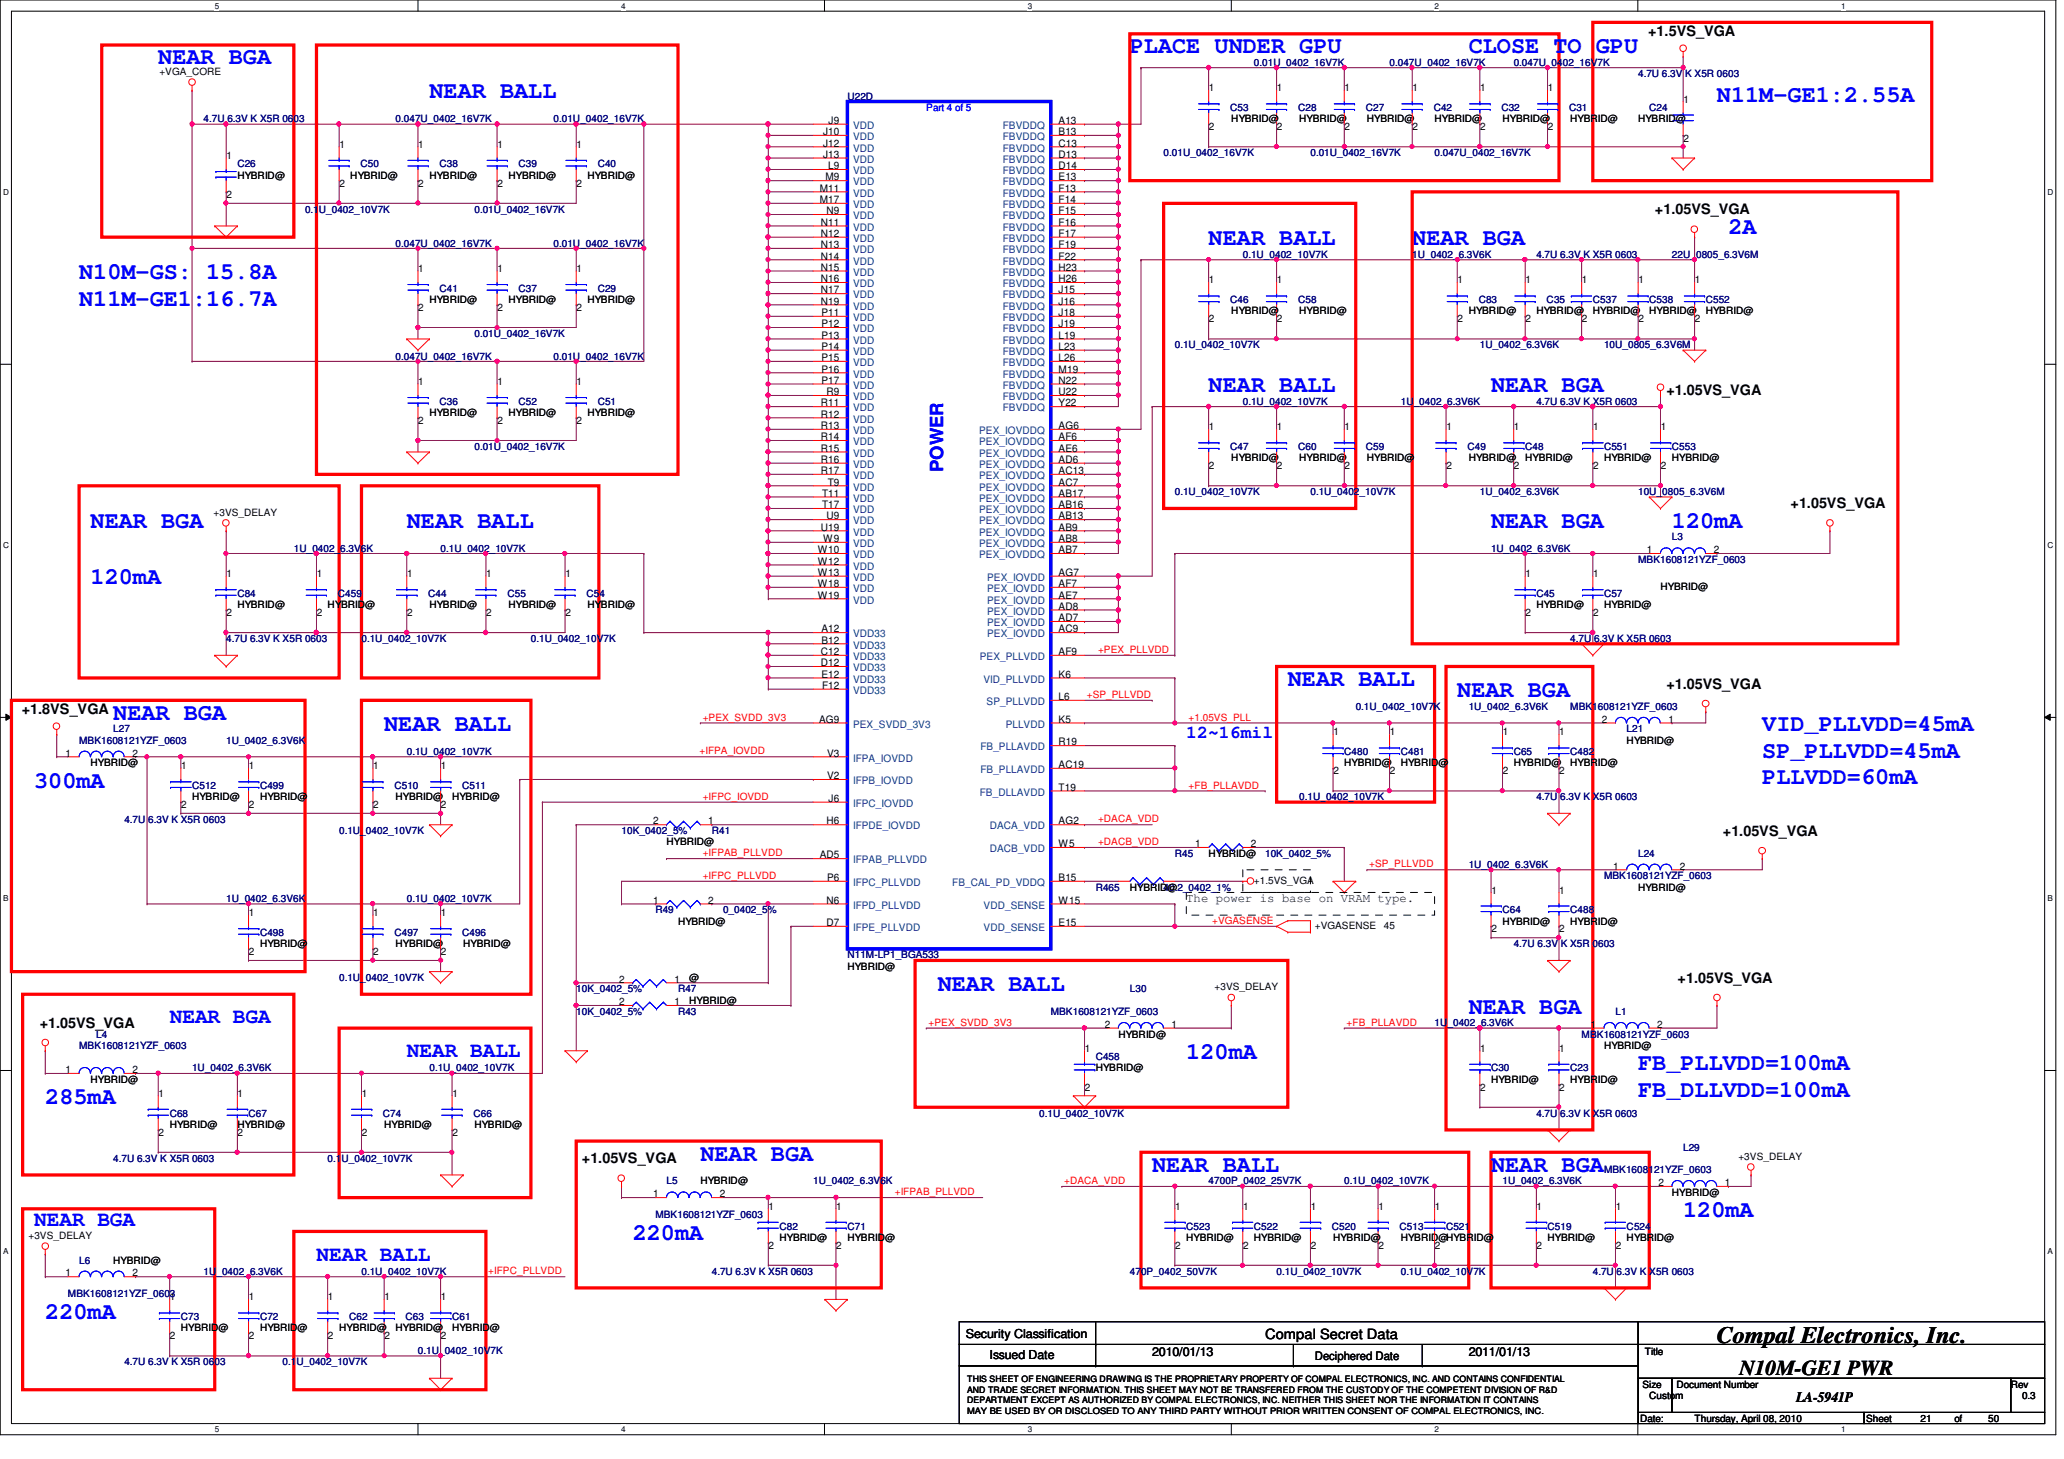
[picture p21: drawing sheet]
<svg xmlns="http://www.w3.org/2000/svg" width="297mm" height="210mm" viewBox="0 0 297 210" stroke-linecap="round" stroke-linejoin="round" font-family="sans-serif">
<defs><g id="words">
<g font-size="3.4" fill="#00f">
<text x="22.8" y="9.3">NEAR BGA</text>
<text x="162.6" y="7.7">PLACE UNDER GPU</text>
<text x="211.4" y="7.7">CLOSE TO GPU</text>
<text x="61.8" y="14.1">NEAR BALL</text>
<text x="247.1" y="14.7">N11M-GE1:2.55A</text>
<text x="173.9" y="35.3">NEAR BALL</text>
<text x="203.2" y="35.3">NEAR BGA</text>
<text x="248.7" y="33.7">2A</text>
<text x="11.4" y="40.2">N10M-GS: 15.8A</text>
<text x="11.4" y="44">N11M-GE1:16.7A</text>
<text x="173.9" y="56.4">NEAR BALL</text>
<text x="214.6" y="56.4">NEAR BGA</text>
<text x="13" y="75.9">NEAR BGA</text>
<text x="58.5" y="75.9">NEAR BALL</text>
<text x="214.6" y="75.9">NEAR BGA</text>
<text x="240.6" y="75.9">120mA</text>
<text x="13" y="84.1">120mA</text>
<text x="185.3" y="98.7">NEAR BALL</text>
<text x="209.7" y="100.3">NEAR BGA</text>
<text x="16.3" y="103.5">NEAR BGA</text>
<text x="55.3" y="105.2">NEAR BALL</text>
<text x="253.6" y="105.2">VID_PLLVDD=45mA</text>
<text x="4.9" y="113.3">300mA</text>
<text x="253.6" y="109">SP_PLLVDD=45mA</text>
<text x="253.6" y="112.8">PLLVDD=60mA</text>
<text x="135" y="142.6">NEAR BALL</text>
<text x="211.4" y="145.8">NEAR BGA</text>
<text x="170.7" y="152.3">120mA</text>
<text x="235.8" y="154">FB_PLLVDD=100mA</text>
<text x="6.5" y="158.8">285mA</text>
<text x="235.8" y="157.8">FB_DLLVDD=100mA</text>
<text x="100.8" y="167">NEAR BGA</text>
<text x="165.8" y="168.6">NEAR BALL</text>
<text x="214.6" y="168.6">NEAR BGA</text>
<text x="91.1" y="178.4">220mA</text>
<text x="242.2" y="175.1">120mA</text>
<text x="6.5" y="189.7">220mA</text>
</g>
<text font-size="3.4" x="247.1" y="193.2">Compal Electronics, Inc.</text>
<g font-size="3" fill="#00f">
<text x="24.4" y="147.2">NEAR BGA</text>
<text x="58.5" y="152.1">NEAR BALL</text>
<text x="4.9" y="176.4">NEAR BGA</text>
<text x="45.5" y="181.4">NEAR BALL</text>
</g>
<text font-size="3" x="250.4" y="197.8">N10M-GE1 PWR</text>
<g font-size="2.6" fill="#00f">
<text x="135.7" y="67.9" transform="rotate(-90 135.7 67.9)">POWER</text>
<text x="170.7" y="106.1">12~16mil</text>
</g>
<g font-size="2.1">
<text x="237.2" y="5.1">+1.5VS_VGA</text>
<text x="238.2" y="30.8">+1.05VS_VGA</text>
<text x="239.8" y="56.9">+1.05VS_VGA</text>
<text x="257.7" y="73.1">+1.05VS_VGA</text>
<text x="239.8" y="99.1">+1.05VS_VGA</text>
<text x="3.1" y="102.7">+1.8VS_VGA</text>
<text x="247.9" y="120.2">+1.05VS_VGA</text>
<text x="241.4" y="141.4">+1.05VS_VGA</text>
<text x="5.7" y="147.9">+1.05VS_VGA</text>
<text x="83.7" y="167.4">+1.05VS_VGA</text>
<text x="258.5" y="201.8">LA-5941P</text>
</g>
<text font-size="2" x="182.1" y="192.6">Compal Secret Data</text>
<text font-size="1.8" fill="#004000" x="170.7" y="129.8">The power is base on VRAM type.</text>
<g font-size="1.8">
<text x="139" y="192.4">Security Classification</text>
<text x="142.4" y="195.5">Issued Date</text>
<text x="165.8" y="195">2010/01/13</text>
<text x="211.4" y="195">2011/01/13</text>
</g>
<text font-size="1.7" x="189.2" y="195.6">Deciphered Date</text>
<g font-size="1.5">
<text x="119.2" y="17.8">J9</text>
<text x="152.4" y="17.8">A13</text>
<text x="174" y="13.1">1</text>
<text x="183.8" y="13.1">1</text>
<text x="193.5" y="13.1">1</text>
<text x="203.3" y="13.1">1</text>
<text x="213" y="13.1">1</text>
<text x="222.8" y="13.1">1</text>
<text x="242.3" y="14.8">1</text>
<text x="32.6" y="22.9">1</text>
<text x="48.8" y="21.3">1</text>
<text x="60.2" y="21.3">1</text>
<text x="71.6" y="21.3">1</text>
<text x="83" y="21.3">1</text>
<text x="118.4" y="22.7">J13</text>
<text x="118.4" y="21.1">J12</text>
<text x="118.4" y="19.4">J10</text>
<text x="152.4" y="19.4">B13</text>
<text x="152.4" y="21.1">C13</text>
<text x="152.4" y="22.7">D13</text>
<text x="174" y="18.8">2</text>
<text x="183.8" y="18.8">2</text>
<text x="193.5" y="18.8">2</text>
<text x="203.3" y="18.8">2</text>
<text x="213" y="18.8">2</text>
<text x="222.8" y="18.8">2</text>
<text x="242.3" y="20.4">2</text>
<text x="32.6" y="28.5">2</text>
<text x="48.8" y="26.9">2</text>
<text x="60.2" y="26.9">2</text>
<text x="71.6" y="26.9">2</text>
<text x="83" y="26.9">2</text>
<text x="118" y="27.6">M11</text>
<text x="118" y="29.2">M17</text>
<text x="118.8" y="26">M9</text>
<text x="119.2" y="24.3">L9</text>
<text x="152.4" y="24.3">D14</text>
<text x="152.4" y="26">E13</text>
<text x="152.4" y="27.6">F13</text>
<text x="152.4" y="29.2">F14</text>
<text x="118.1" y="34.1">N12</text>
<text x="118.1" y="35.7">N13</text>
<text x="118.1" y="32.5">N11</text>
<text x="119" y="30.8">N9</text>
<text x="152.4" y="30.8">F15</text>
<text x="152.4" y="32.5">F16</text>
<text x="152.4" y="34.1">F17</text>
<text x="152.4" y="35.7">F19</text>
<text x="60.2" y="39.2">1</text>
<text x="71.6" y="39.2">1</text>
<text x="83" y="39.2">1</text>
<text x="118.1" y="40.6">N16</text>
<text x="118.1" y="38.9">N15</text>
<text x="118.1" y="37.3">N14</text>
<text x="152.4" y="37.3">F22</text>
<text x="152.4" y="38.9">H23</text>
<text x="152.4" y="40.6">H26</text>
<text x="174" y="40.8">1</text>
<text x="183.8" y="40.8">1</text>
<text x="209.8" y="40.8">1</text>
<text x="219.5" y="40.8">1</text>
<text x="227.7" y="40.8">1</text>
<text x="235.8" y="40.8">1</text>
<text x="243.9" y="40.8">1</text>
<text x="60.2" y="44.7">2</text>
<text x="71.6" y="44.7">2</text>
<text x="83" y="44.7">2</text>
<text x="118.1" y="43.8">N19</text>
<text x="118.1" y="42.2">N17</text>
<text x="118.2" y="45.5">P11</text>
<text x="118.2" y="47.1">P12</text>
<text x="152.4" y="42.2">J15</text>
<text x="152.4" y="43.8">J16</text>
<text x="152.4" y="45.5">J18</text>
<text x="152.4" y="47.1">J19</text>
<text x="174" y="46.4">2</text>
<text x="183.8" y="46.4">2</text>
<text x="209.8" y="46.4">2</text>
<text x="219.5" y="46.4">2</text>
<text x="227.7" y="46.4">2</text>
<text x="235.8" y="46.4">2</text>
<text x="243.9" y="46.4">2</text>
<text x="118.2" y="48.7">P13</text>
<text x="118.2" y="50.3">P14</text>
<text x="118.2" y="51.9">P15</text>
<text x="118.2" y="53.6">P16</text>
<text x="152.4" y="48.7">L19</text>
<text x="152.4" y="50.3">L23</text>
<text x="152.4" y="51.9">L26</text>
<text x="152.4" y="53.6">M19</text>
<text x="60.2" y="55.4">1</text>
<text x="71.6" y="55.4">1</text>
<text x="83" y="55.4">1</text>
<text x="118.1" y="58.5">R11</text>
<text x="118.2" y="55.2">P17</text>
<text x="119" y="56.9">R9</text>
<text x="152.4" y="55.2">N22</text>
<text x="152.4" y="56.9">U22</text>
<text x="152.4" y="58.5">Y22</text>
<text x="60.2" y="61">2</text>
<text x="71.6" y="61">2</text>
<text x="83" y="61">2</text>
<text x="118.1" y="61.7">R13</text>
<text x="118.1" y="63.3">R14</text>
<text x="118.1" y="65">R15</text>
<text x="118.1" y="60.1">R12</text>
<text x="152.4" y="65">AE6</text>
<text x="152.4" y="63.3">AF6</text>
<text x="152.4" y="61.7">AG6</text>
<text x="174" y="61.9">1</text>
<text x="183.8" y="61.9">1</text>
<text x="193.5" y="61.9">1</text>
<text x="208.1" y="61.9">1</text>
<text x="217.9" y="61.9">1</text>
<text x="229.3" y="61.9">1</text>
<text x="239" y="61.9">1</text>
<text x="118.1" y="66.6">R16</text>
<text x="118.1" y="68.2">R17</text>
<text x="118.3" y="71.5">T11</text>
<text x="119.1" y="69.8">T9</text>
<text x="152.4" y="71.5">AB17</text>
<text x="152.4" y="69.8">AC7</text>
<text x="152.4" y="68.2">AC13</text>
<text x="152.4" y="66.6">AD6</text>
<text x="174" y="67.5">2</text>
<text x="183.8" y="67.5">2</text>
<text x="193.5" y="67.5">2</text>
<text x="208.1" y="67.5">2</text>
<text x="217.9" y="67.5">2</text>
<text x="229.3" y="67.5">2</text>
<text x="239" y="67.5">2</text>
<text x="118.1" y="76.3">U19</text>
<text x="118.3" y="73.1">T17</text>
<text x="118.5" y="78">W9</text>
<text x="119" y="74.7">U9</text>
<text x="152.4" y="78">AB8</text>
<text x="152.4" y="76.3">AB9</text>
<text x="152.4" y="74.7">AB13</text>
<text x="152.4" y="73.1">AB16</text>
<text x="32.6" y="83">1</text>
<text x="45.6" y="83">1</text>
<text x="58.6" y="83">1</text>
<text x="70" y="83">1</text>
<text x="81.4" y="83">1</text>
<text x="117.7" y="82.8">W13</text>
<text x="117.7" y="81.2">W12</text>
<text x="117.7" y="79.6">W10</text>
<text x="152.4" y="79.6">AB7</text>
<text x="152.4" y="82.8">AG7</text>
<text x="219.5" y="83">1</text>
<text x="229.3" y="83">1</text>
<text x="237" y="79.6">1</text>
<text x="246.6" y="79.6">2</text>
<text x="32.6" y="88.6">2</text>
<text x="45.6" y="88.6">2</text>
<text x="58.6" y="88.6">2</text>
<text x="70" y="88.6">2</text>
<text x="81.4" y="88.6">2</text>
<text x="117.7" y="84.5">W18</text>
<text x="117.7" y="86.1">W19</text>
<text x="152.4" y="84.5">AF7</text>
<text x="152.4" y="86.1">AE7</text>
<text x="152.4" y="87.7">AD8</text>
<text x="152.4" y="89.4">AD7</text>
<text x="219.5" y="88.6">2</text>
<text x="229.3" y="88.6">2</text>
<text x="118.1" y="94.2">C12</text>
<text x="118.1" y="95.8">D12</text>
<text x="118.2" y="91">A12</text>
<text x="118.2" y="92.6">B12</text>
<text x="152.4" y="91">AC9</text>
<text x="152.4" y="94.2">AF9</text>
<text x="118.2" y="97.5">E12</text>
<text x="118.3" y="99.1">F12</text>
<text x="152.4" y="97.5">K6</text>
<text x="152.4" y="100.7">L6</text>
<text x="117.9" y="104">AG9</text>
<text x="152.4" y="104">K5</text>
<text x="152.4" y="107.2">R19</text>
<text x="191.9" y="105.8">1</text>
<text x="200" y="105.8">1</text>
<text x="216.3" y="105.8">1</text>
<text x="224.4" y="105.8">1</text>
<text x="230.5" y="104">2</text>
<text x="240.1" y="104">1</text>
<text x="9.4" y="108.8">1</text>
<text x="19" y="108.8">2</text>
<text x="26.1" y="110.7">1</text>
<text x="35.8" y="110.7">1</text>
<text x="53.7" y="110.7">1</text>
<text x="63.5" y="110.7">1</text>
<text x="119" y="112.1">V2</text>
<text x="119" y="108.8">V3</text>
<text x="152.4" y="110.5">AC19</text>
<text x="152.4" y="113.7">T19</text>
<text x="191.9" y="111.4">2</text>
<text x="200" y="111.4">2</text>
<text x="216.3" y="111.4">2</text>
<text x="224.4" y="111.4">2</text>
<text x="26.1" y="116.3">2</text>
<text x="35.8" y="116.3">2</text>
<text x="53.7" y="116.3">2</text>
<text x="63.5" y="116.3">2</text>
<text x="94" y="118.6">2</text>
<text x="101.9" y="118.6">1</text>
<text x="119" y="118.6">H6</text>
<text x="119.2" y="115.4">J6</text>
<text x="152.4" y="118.6">AG2</text>
<text x="118" y="123.5">AD5</text>
<text x="152.4" y="121.9">W5</text>
<text x="172" y="121.9">1</text>
<text x="180" y="121.9">2</text>
<text x="232.2" y="125.1">1</text>
<text x="241.8" y="125.1">2</text>
<text x="35.8" y="131.8">1</text>
<text x="53.7" y="131.8">1</text>
<text x="63.5" y="131.8">1</text>
<text x="94" y="130">1</text>
<text x="101.9" y="130">2</text>
<text x="119" y="130">N6</text>
<text x="119" y="126.7">P6</text>
<text x="152.4" y="130">W15</text>
<text x="152.4" y="126.7">B15</text>
<text x="214.6" y="128.6">1</text>
<text x="224.4" y="128.6">1</text>
<text x="35.8" y="137.4">2</text>
<text x="53.7" y="137.4">2</text>
<text x="63.5" y="137.4">2</text>
<text x="119" y="133.2">D7</text>
<text x="152.4" y="133.2">E15</text>
<text x="214.6" y="134.2">2</text>
<text x="224.4" y="134.2">2</text>
<text x="89.1" y="141.4">2</text>
<text x="97.1" y="141.4">1</text>
<text x="89.1" y="144.6">2</text>
<text x="97.1" y="144.6">1</text>
<text x="159" y="147.9">2</text>
<text x="168.6" y="147.9">1</text>
<text x="228.9" y="147.9">1</text>
<text x="238.5" y="147.9">2</text>
<text x="9.4" y="154.4">1</text>
<text x="19" y="154.4">2</text>
<text x="156.1" y="151.3">1</text>
<text x="213" y="151.3">1</text>
<text x="224.4" y="151.3">1</text>
<text x="22.8" y="157.8">1</text>
<text x="34.2" y="157.8">1</text>
<text x="52.1" y="157.8">1</text>
<text x="65.1" y="157.8">1</text>
<text x="156.1" y="156.9">2</text>
<text x="213" y="156.9">2</text>
<text x="224.4" y="156.9">2</text>
<text x="22.8" y="163.4">2</text>
<text x="34.2" y="163.4">2</text>
<text x="52.1" y="163.4">2</text>
<text x="65.1" y="163.4">2</text>
<text x="94" y="172.3">1</text>
<text x="103.6" y="172.3">2</text>
<text x="238.7" y="170.6">2</text>
<text x="248.2" y="170.6">1</text>
<text x="110.6" y="174.1">1</text>
<text x="110.6" y="179.7">2</text>
<text x="120.4" y="174.1">1</text>
<text x="120.4" y="179.7">2</text>
<text x="169.1" y="174.1">1</text>
<text x="169.1" y="179.7">2</text>
<text x="178.9" y="174.1">1</text>
<text x="178.9" y="179.7">2</text>
<text x="188.6" y="174.1">1</text>
<text x="188.6" y="179.7">2</text>
<text x="198.4" y="174.1">1</text>
<text x="198.4" y="179.7">2</text>
<text x="206.5" y="174.1">1</text>
<text x="206.5" y="179.7">2</text>
<text x="221.1" y="174.1">1</text>
<text x="221.1" y="179.7">2</text>
<text x="232.5" y="174.1">1</text>
<text x="232.5" y="179.7">2</text>
<text x="9.4" y="183.6">1</text>
<text x="19" y="183.6">2</text>
<text x="24.5" y="187.1">1</text>
<text x="35.8" y="187.1">1</text>
<text x="47.2" y="187.1">1</text>
<text x="55.3" y="187.1">1</text>
<text x="63.5" y="187.1">1</text>
<text x="24.5" y="192.7">2</text>
<text x="35.8" y="192.7">2</text>
<text x="47.2" y="192.7">2</text>
<text x="55.3" y="192.7">2</text>
<text x="63.5" y="192.7">2</text>
</g>
<g font-size="1.5" fill="#004080">
<text x="122.8" y="23.4">VDD</text>
<text x="122.8" y="21.8">VDD</text>
<text x="122.8" y="20.2">VDD</text>
<text x="122.8" y="18.5">VDD</text>
<text x="144.3" y="18.5">FBVDDQ</text>
<text x="144.3" y="20.2">FBVDDQ</text>
<text x="144.3" y="21.8">FBVDDQ</text>
<text x="144.3" y="23.4">FBVDDQ</text>
<text x="122.8" y="28.3">VDD</text>
<text x="122.8" y="26.7">VDD</text>
<text x="122.8" y="25.1">VDD</text>
<text x="122.8" y="29.9">VDD</text>
<text x="144.3" y="25.1">FBVDDQ</text>
<text x="144.3" y="26.7">FBVDDQ</text>
<text x="144.3" y="28.3">FBVDDQ</text>
<text x="144.3" y="29.9">FBVDDQ</text>
<text x="122.8" y="34.8">VDD</text>
<text x="122.8" y="33.2">VDD</text>
<text x="122.8" y="31.5">VDD</text>
<text x="144.3" y="31.5">FBVDDQ</text>
<text x="144.3" y="33.2">FBVDDQ</text>
<text x="144.3" y="34.8">FBVDDQ</text>
<text x="122.8" y="41.3">VDD</text>
<text x="122.8" y="39.7">VDD</text>
<text x="122.8" y="38.1">VDD</text>
<text x="122.8" y="36.4">VDD</text>
<text x="144.3" y="36.4">FBVDDQ</text>
<text x="144.3" y="38.1">FBVDDQ</text>
<text x="144.3" y="39.7">FBVDDQ</text>
<text x="144.3" y="41.3">FBVDDQ</text>
<text x="122.8" y="46.2">VDD</text>
<text x="122.8" y="44.5">VDD</text>
<text x="122.8" y="42.9">VDD</text>
<text x="122.8" y="47.8">VDD</text>
<text x="144.3" y="42.9">FBVDDQ</text>
<text x="144.3" y="44.5">FBVDDQ</text>
<text x="144.3" y="46.2">FBVDDQ</text>
<text x="144.3" y="47.8">FBVDDQ</text>
<text x="122.8" y="49.4">VDD</text>
<text x="122.8" y="51.1">VDD</text>
<text x="122.8" y="52.7">VDD</text>
<text x="144.3" y="49.4">FBVDDQ</text>
<text x="144.3" y="51.1">FBVDDQ</text>
<text x="144.3" y="52.7">FBVDDQ</text>
<text x="122.8" y="54.3">VDD</text>
<text x="122.8" y="55.9">VDD</text>
<text x="122.8" y="57.6">VDD</text>
<text x="122.8" y="59.2">VDD</text>
<text x="144.3" y="54.3">FBVDDQ</text>
<text x="144.3" y="55.9">FBVDDQ</text>
<text x="144.3" y="57.6">FBVDDQ</text>
<text x="144.3" y="59.2">FBVDDQ</text>
<text x="122.8" y="62.4">VDD</text>
<text x="122.8" y="64.1">VDD</text>
<text x="122.8" y="65.7">VDD</text>
<text x="122.8" y="60.8">VDD</text>
<text x="140.9" y="65.7">PEX_IOVDDQ</text>
<text x="140.9" y="64.1">PEX_IOVDDQ</text>
<text x="140.9" y="62.4">PEX_IOVDDQ</text>
<text x="122.8" y="67.3">VDD</text>
<text x="122.8" y="68.9">VDD</text>
<text x="122.8" y="70.6">VDD</text>
<text x="140.9" y="70.6">PEX_IOVDDQ</text>
<text x="140.9" y="68.9">PEX_IOVDDQ</text>
<text x="140.9" y="67.3">PEX_IOVDDQ</text>
<text x="122.8" y="72.2">VDD</text>
<text x="122.8" y="73.8">VDD</text>
<text x="122.8" y="75.4">VDD</text>
<text x="122.8" y="77">VDD</text>
<text x="140.9" y="77">PEX_IOVDDQ</text>
<text x="140.9" y="75.4">PEX_IOVDDQ</text>
<text x="140.9" y="73.8">PEX_IOVDDQ</text>
<text x="140.9" y="72.2">PEX_IOVDDQ</text>
<text x="122.8" y="78.7">VDD</text>
<text x="122.8" y="83.6">VDD</text>
<text x="122.8" y="82">VDD</text>
<text x="122.8" y="80.3">VDD</text>
<text x="140.9" y="80.3">PEX_IOVDDQ</text>
<text x="140.9" y="78.7">PEX_IOVDDQ</text>
<text x="142.1" y="83.6">PEX_IOVDD</text>
<text x="122.8" y="85.2">VDD</text>
<text x="122.8" y="86.8">VDD</text>
<text x="142.1" y="85.2">PEX_IOVDD</text>
<text x="142.1" y="86.8">PEX_IOVDD</text>
<text x="142.1" y="88.4">PEX_IOVDD</text>
<text x="122.8" y="91.7">VDD33</text>
<text x="122.8" y="93.3">VDD33</text>
<text x="122.8" y="95">VDD33</text>
<text x="141" y="95">PEX_PLLVDD</text>
<text x="142.1" y="90.1">PEX_IOVDD</text>
<text x="142.1" y="91.7">PEX_IOVDD</text>
<text x="122.8" y="96.6">VDD33</text>
<text x="122.8" y="98.2">VDD33</text>
<text x="122.8" y="99.8">VDD33</text>
<text x="141.5" y="98.2">VID_PLLVDD</text>
<text x="142" y="101.4">SP_PLLVDD</text>
<text x="122.8" y="104.7">PEX_SVDD_3V3</text>
<text x="141.1" y="107.9">FB_PLLAVDD</text>
<text x="144.7" y="104.7">PLLVDD</text>
<text x="122.8" y="112.8">IFPB_IOVDD</text>
<text x="122.8" y="109.6">IFPA_IOVDD</text>
<text x="141.1" y="111.2">FB_PLLAVDD</text>
<text x="122.8" y="119.3">IFPDE_IOVDD</text>
<text x="122.8" y="116.1">IFPC_IOVDD</text>
<text x="141" y="114.5">FB_DLLAVDD</text>
<text x="142.4" y="119.3">DACA_VDD</text>
<text x="122.8" y="124.2">IFPAB_PLLVDD</text>
<text x="142.4" y="122.6">DACB_VDD</text>
<text x="122.8" y="130.7">IFPD_PLLVDD</text>
<text x="122.8" y="127.5">IFPC_PLLVDD</text>
<text x="137" y="127.5">FB_CAL_PD_VDDQ</text>
<text x="141.6" y="130.7">VDD_SENSE</text>
<text x="122.8" y="133.9">IFPE_PLLVDD</text>
<text x="141.6" y="133.9">VDD_SENSE</text>
</g>
<g font-size="1.4">
<text x="22.9" y="10.8">+VGA_CORE</text>
<text x="177.2" y="17.6">HYBRID@</text>
<text x="187" y="17.6">HYBRID@</text>
<text x="196.7" y="17.6">HYBRID@</text>
<text x="206.5" y="17.6">HYBRID@</text>
<text x="216.2" y="17.6">HYBRID@</text>
<text x="226" y="17.6">HYBRID@</text>
<text x="235.8" y="17.6">HYBRID@</text>
<text x="34.2" y="25.7">HYBRID@</text>
<text x="50.4" y="25.7">HYBRID@</text>
<text x="61.8" y="25.7">HYBRID@</text>
<text x="73.2" y="25.7">HYBRID@</text>
<text x="84.5" y="25.7">HYBRID@</text>
<text x="61.8" y="43.6">HYBRID@</text>
<text x="73.2" y="43.6">HYBRID@</text>
<text x="84.5" y="43.6">HYBRID@</text>
<text x="177.2" y="45.2">HYBRID@</text>
<text x="187" y="45.2">HYBRID@</text>
<text x="211.4" y="45.2">HYBRID@</text>
<text x="221.1" y="45.2">HYBRID@</text>
<text x="229.2" y="45.2">HYBRID@</text>
<text x="237.4" y="45.2">HYBRID@</text>
<text x="245.5" y="45.2">HYBRID@</text>
<text x="61.8" y="59.9">HYBRID@</text>
<text x="73.2" y="59.9">HYBRID@</text>
<text x="84.5" y="59.9">HYBRID@</text>
<text x="177.2" y="66.4">HYBRID@</text>
<text x="187" y="66.4">HYBRID@</text>
<text x="196.7" y="66.4">HYBRID@</text>
<text x="211.4" y="66.4">HYBRID@</text>
<text x="219.5" y="66.4">HYBRID@</text>
<text x="230.8" y="66.4">HYBRID@</text>
<text x="240.6" y="66.4">HYBRID@</text>
<text x="30.7" y="74.2">+3VS_DELAY</text>
<text x="34.2" y="87.5">HYBRID@</text>
<text x="47.2" y="87.5">HYBRID@</text>
<text x="61.8" y="87.5">HYBRID@</text>
<text x="73.2" y="87.5">HYBRID@</text>
<text x="84.5" y="87.5">HYBRID@</text>
<text x="221.1" y="87.5">HYBRID@</text>
<text x="230.8" y="87.5">HYBRID@</text>
<text x="239" y="84.9">HYBRID@</text>
<text x="234.1" y="107">HYBRID@</text>
<text x="13" y="110.2">HYBRID@</text>
<text x="193.5" y="110.2">HYBRID@</text>
<text x="201.6" y="110.2">HYBRID@</text>
<text x="217.8" y="110.2">HYBRID@</text>
<text x="226" y="110.2">HYBRID@</text>
<text x="27.6" y="115.1">HYBRID@</text>
<text x="37.4" y="115.1">HYBRID@</text>
<text x="56.9" y="115.1">HYBRID@</text>
<text x="65.1" y="115.1">HYBRID@</text>
<text x="95.9" y="121.6">HYBRID@</text>
<text x="173.9" y="123.3">HYBRID@</text>
<text x="162.6" y="128.1">HYBRID@</text>
<text x="180.5" y="127.2">+1.5VS_VGA</text>
<text x="235.8" y="128.1">HYBRID@</text>
<text x="37.4" y="136.3">HYBRID@</text>
<text x="56.9" y="136.3">HYBRID@</text>
<text x="66.7" y="136.3">HYBRID@</text>
<text x="97.6" y="133">HYBRID@</text>
<text x="189.2" y="133.6">+VGASENSE</text>
<text x="199.2" y="133.6">45</text>
<text x="216.2" y="133">HYBRID@</text>
<text x="226" y="133">HYBRID@</text>
<text x="99.2" y="141.1">@</text>
<text x="122" y="139.5">HYBRID@</text>
<text x="174.8" y="142.5">+3VS_DELAY</text>
<text x="99.2" y="144.4">HYBRID@</text>
<text x="160.9" y="149.3">HYBRID@</text>
<text x="13" y="155.8">HYBRID@</text>
<text x="157.7" y="154.1">HYBRID@</text>
<text x="214.6" y="155.8">HYBRID@</text>
<text x="226" y="155.8">HYBRID@</text>
<text x="230.8" y="150.9">HYBRID@</text>
<text x="24.4" y="162.3">HYBRID@</text>
<text x="34.2" y="162.3">HYBRID@</text>
<text x="55.3" y="162.3">HYBRID@</text>
<text x="68.3" y="162.3">HYBRID@</text>
<text x="250.2" y="166.8">+3VS_DELAY</text>
<text x="100.8" y="170.4">HYBRID@</text>
<text x="240.6" y="172">HYBRID@</text>
<text x="4.1" y="178.2">+3VS_DELAY</text>
<text x="112.2" y="178.5">HYBRID@</text>
<text x="122" y="178.5">HYBRID@</text>
<text x="170.7" y="178.5">HYBRID@</text>
<text x="180.5" y="178.5">HYBRID@</text>
<text x="191.9" y="178.5">HYBRID@</text>
<text x="201.6" y="178.5">HYBRID@HYBRID@</text>
<text x="222.7" y="178.5">HYBRID@</text>
<text x="234.1" y="178.5">HYBRID@</text>
<text x="16.3" y="181.8">HYBRID@</text>
<text x="26" y="191.5">HYBRID@</text>
<text x="37.4" y="191.5">HYBRID@</text>
<text x="48.8" y="191.5">HYBRID@</text>
<text x="56.9" y="191.5">HYBRID@</text>
<text x="65.1" y="191.5">HYBRID@</text>
<text x="236.7" y="194.9">Title</text>
<text x="236.4" y="199.6">Size</text>
<text x="237.4" y="201.3">Custom</text>
<text x="241.3" y="199.6">Document Number</text>
<text x="289.4" y="199.6">Rev</text>
<text x="291" y="201.3">0.3</text>
<text x="236" y="204.6">Date:</text>
<text x="243.9" y="204.6">Thursday, April 08, 2010</text>
<text x="268.6" y="204.6">Sheet</text>
<text x="276.4" y="204.6">21</text>
<text x="281.3" y="204.6">of</text>
<text x="286.1" y="204.6">50</text>
</g>
<g font-size="1.4" fill="#000080">
<text x="180.5" y="9.5">0.01U_0402_16V7K</text>
<text x="200" y="9.5">0.047U_0402_16V7K</text>
<text x="217.8" y="9.5">0.047U_0402_16V7K</text>
<text x="235.8" y="11.1">4.7U 6.3V K X5R 0603</text>
<text x="29.3" y="17.6">4.7U 6.3V K X5R 0603</text>
<text x="56.9" y="17.6">0.047U_0402_16V7K</text>
<text x="79.7" y="17.6">0.01U_0402_16V7K</text>
<text x="122" y="14.4">U22D</text>
<text x="177" y="16">C53</text>
<text x="186.8" y="16">C28</text>
<text x="196.6" y="16">C27</text>
<text x="206.3" y="16">C42</text>
<text x="216.1" y="16">C32</text>
<text x="225.8" y="16">C31</text>
<text x="237.4" y="16">C24</text>
<text x="167.5" y="22.5">0.01U_0402_16V7K</text>
<text x="188.6" y="22.5">0.01U_0402_16V7K</text>
<text x="206.5" y="22.5">0.047U_0402_16V7K</text>
<text x="34.2" y="24.1">C26</text>
<text x="51.9" y="24.1">C50</text>
<text x="63.2" y="24.1">C38</text>
<text x="74.6" y="24.1">C39</text>
<text x="86" y="24.1">C40</text>
<text x="43.9" y="30.6">0.1U_0402_10V7K</text>
<text x="56.9" y="35.5">0.047U_0402_16V7K</text>
<text x="68.3" y="30.6">0.01U_0402_16V7K</text>
<text x="79.7" y="35.5">0.01U_0402_16V7K</text>
<text x="63.2" y="42">C41</text>
<text x="74.6" y="42">C37</text>
<text x="86" y="42">C29</text>
<text x="178.9" y="37.1">0.1U_0402_10V7K</text>
<text x="203.2" y="37.1">1U_0402_6.3V6K</text>
<text x="221.1" y="37.1">4.7U 6.3V K X5R 0603</text>
<text x="240.6" y="37.1">22U_0805_6.3V6M</text>
<text x="177" y="43.6">C46</text>
<text x="186.8" y="43.6">C58</text>
<text x="212.8" y="43.6">C83</text>
<text x="222.6" y="43.6">C35</text>
<text x="229.2" y="43.6">C537</text>
<text x="237.4" y="43.6">C538</text>
<text x="245.5" y="43.6">C552</text>
<text x="56.9" y="51.7">0.047U_0402_16V7K</text>
<text x="68.3" y="48.5">0.01U_0402_16V7K</text>
<text x="79.7" y="51.7">0.01U_0402_16V7K</text>
<text x="169.1" y="50.1">0.1U_0402_10V7K</text>
<text x="213" y="50.1">1U_0402_6.3V6K</text>
<text x="230.8" y="50.1">10U_0805_6.3V6M</text>
<text x="63.2" y="58.3">C36</text>
<text x="74.6" y="58.3">C52</text>
<text x="86" y="58.3">C51</text>
<text x="178.9" y="58.3">0.1U_0402_10V7K</text>
<text x="201.6" y="58.3">1U_0402_6.3V6K</text>
<text x="221.1" y="58.3">4.7U 6.3V K X5R 0603</text>
<text x="68.3" y="64.7">0.01U_0402_16V7K</text>
<text x="177" y="64.7">C47</text>
<text x="186.8" y="64.7">C60</text>
<text x="196.6" y="64.7">C59</text>
<text x="211.2" y="64.7">C49</text>
<text x="219.5" y="64.7">C48</text>
<text x="230.8" y="64.7">C551</text>
<text x="240.6" y="64.7">C553</text>
<text x="169.1" y="71.2">0.1U_0402_10V7K</text>
<text x="188.6" y="71.2">0.1U_0402_10V7K</text>
<text x="213" y="71.2">1U_0402_6.3V6K</text>
<text x="235.8" y="71.2">10U_0805_6.3V6M</text>
<text x="240.6" y="77.7">L3</text>
<text x="42.3" y="79.4">1U_0402_6.3V6K</text>
<text x="63.4" y="79.4">0.1U_0402_10V7K</text>
<text x="214.6" y="79.4">1U_0402_6.3V6K</text>
<text x="235.8" y="81">MBK1608121YZF_0603</text>
<text x="34.2" y="85.9">C84</text>
<text x="48.6" y="85.9">C459</text>
<text x="61.6" y="85.9">C44</text>
<text x="73" y="85.9">C55</text>
<text x="84.4" y="85.9">C54</text>
<text x="221.1" y="85.9">C45</text>
<text x="230.8" y="85.9">C57</text>
<text x="32.6" y="92.4">4.7U 6.3V K X5R 0603</text>
<text x="52" y="92.4">0.1U_0402_10V7K</text>
<text x="76.4" y="92.4">0.1U_0402_10V7K</text>
<text x="226" y="92.4">4.7U 6.3V K X5R 0603</text>
<text x="11.4" y="107">MBK1608121YZF_0603</text>
<text x="16.3" y="105.4">L27</text>
<text x="32.6" y="107">1U_0402_6.3V6K</text>
<text x="195.1" y="102.1">0.1U_0402_10V7K</text>
<text x="211.4" y="102.1">1U_0402_6.3V6K</text>
<text x="226" y="102.1">MBK1608121YZF_0603</text>
<text x="234.1" y="105.4">L21</text>
<text x="27.6" y="113.5">C512</text>
<text x="37.4" y="113.5">C499</text>
<text x="56.8" y="113.5">C510</text>
<text x="58.5" y="108.6">0.1U_0402_10V7K</text>
<text x="66.5" y="113.5">C511</text>
<text x="193.5" y="108.6">C480</text>
<text x="201.6" y="108.6">C481</text>
<text x="217.8" y="108.6">C65</text>
<text x="226" y="108.6">C482</text>
<text x="17.9" y="118.4">4.7U 6.3V K X5R 0603</text>
<text x="187" y="115.1">0.1U_0402_10V7K</text>
<text x="221.1" y="115.1">4.7U 6.3V K X5R 0603</text>
<text x="48.8" y="120">0.1U_0402_10V7K</text>
<text x="89.4" y="120">10K_0402_5%</text>
<text x="102.4" y="120">R41</text>
<text x="169.1" y="123.3">R45</text>
<text x="182.1" y="123.3">10K_0402_5%</text>
<text x="211.4" y="124.9">1U_0402_6.3V6K</text>
<text x="235.8" y="123.3">L24</text>
<text x="32.6" y="129.8">1U_0402_6.3V6K</text>
<text x="58.5" y="129.8">0.1U_0402_10V7K</text>
<text x="94.3" y="131.4">R49</text>
<text x="104.1" y="131.4">0_0402_5%</text>
<text x="157.7" y="128.1">R465</text>
<text x="167.5" y="128.1">40.2_0402_1%</text>
<text x="216.2" y="131.4">C64</text>
<text x="226" y="131.4">C488</text>
<text x="230.8" y="126.5">MBK1608121YZF_0603</text>
<text x="37.4" y="134.6">C498</text>
<text x="56.8" y="134.6">C497</text>
<text x="66.5" y="134.6">C496</text>
<text x="122" y="137.9">N11M-LP1_BGA533</text>
<text x="217.8" y="136.3">4.7U 6.3V K X5R 0603</text>
<text x="48.8" y="141.1">0.1U_0402_10V7K</text>
<text x="82.9" y="142.7">10K_0402_5%</text>
<text x="97.6" y="142.7">R47</text>
<text x="162.6" y="142.7">L30</text>
<text x="13.8" y="149.3">L4</text>
<text x="82.9" y="146">10K_0402_5%</text>
<text x="97.6" y="146">R43</text>
<text x="151.2" y="146">MBK1608121YZF_0603</text>
<text x="206.5" y="147.7">1U_0402_6.3V6K</text>
<text x="227.6" y="149.3">MBK1608121YZF_0603</text>
<text x="232.5" y="146">L1</text>
<text x="11.4" y="150.9">MBK1608121YZF_0603</text>
<text x="27.6" y="154.1">1U_0402_6.3V6K</text>
<text x="61.8" y="154.1">0.1U_0402_10V7K</text>
<text x="157.7" y="152.5">C458</text>
<text x="214.6" y="154.1">C30</text>
<text x="226" y="154.1">C23</text>
<text x="24.4" y="160.7">C68</text>
<text x="35.8" y="160.7">C67</text>
<text x="55.1" y="160.7">C74</text>
<text x="68.2" y="160.7">C66</text>
<text x="149.6" y="160.7">0.1U_0402_10V7K</text>
<text x="221.1" y="160.7">4.7U 6.3V K X5R 0603</text>
<text x="16.3" y="167.1">4.7U 6.3V K X5R 0603</text>
<text x="47.2" y="167.1">0.1U_0402_10V7K</text>
<text x="242.2" y="165.5">L29</text>
<text x="95.9" y="170.4">L5</text>
<text x="117" y="170.4">1U_0402_6.3V6K</text>
<text x="173.9" y="170.4">4700P_0402_25V7K</text>
<text x="193.5" y="170.4">0.1U_0402_10V7K</text>
<text x="216.2" y="170.4">1U_0402_6.3V6K</text>
<text x="230.8" y="168.8">MBK1608121YZF_0603</text>
<text x="94.3" y="175.3">MBK1608121YZF_0603</text>
<text x="112.2" y="176.9">C82</text>
<text x="122" y="176.9">C71</text>
<text x="170.7" y="176.9">C523</text>
<text x="180.5" y="176.9">C522</text>
<text x="191.7" y="176.9">C520</text>
<text x="201.4" y="176.9">C513</text>
<text x="208.1" y="176.9">C521</text>
<text x="222.7" y="176.9">C519</text>
<text x="234.1" y="176.9">C524</text>
<text x="11.4" y="181.8">L6</text>
<text x="29.3" y="183.4">1U_0402_6.3V6K</text>
<text x="52" y="183.4">0.1U_0402_10V7K</text>
<text x="102.4" y="183.4">4.7U 6.3V K X5R 0603</text>
<text x="162.6" y="183.4">470P_0402_50V7K</text>
<text x="183.7" y="183.4">0.1U_0402_10V7K</text>
<text x="201.6" y="183.4">0.1U_0402_10V7K</text>
<text x="229.2" y="183.4">4.7U 6.3V K X5R 0603</text>
<text x="9.8" y="186.6">MBK1608121YZF_0603</text>
<text x="26" y="189.9">C73</text>
<text x="37.4" y="189.9">C72</text>
<text x="50.2" y="189.9">C62</text>
<text x="58.4" y="189.9">C63</text>
<text x="65.1" y="189.9">C61</text>
<text x="17.9" y="196.4">4.7U 6.3V K X5R 0603</text>
<text x="40.7" y="196.4">0.1U_0402_10V7K</text>
<text x="60.2" y="194.8">0.1U_0402_10V7K</text>
</g>
<text font-size="1.4" fill="#00f" x="133.3" y="16">Part 4 of 5</text>
<g font-size="1.4" fill="#f00">
<text x="158" y="93.9">+PEX_PLLVDD</text>
<text x="156.4" y="100.4">+SP_PLLVDD</text>
<text x="101.1" y="103.7">+PEX_SVDD_3V3</text>
<text x="171.1" y="103.7">+1.05VS_PLL</text>
<text x="100.7" y="108.5">+IFPA_IOVDD</text>
<text x="171.1" y="113.5">+FB_PLLAVDD</text>
<text x="101.1" y="115.1">+IFPC_IOVDD</text>
<text x="158" y="118.3">+DACA_VDD</text>
<text x="101.1" y="123.2">+IFPAB_PLLVDD</text>
<text x="158" y="121.6">+DACB_VDD</text>
<text x="197.1" y="124.8">+SP_PLLVDD</text>
<text x="101.1" y="126.4">+IFPC_PLLVDD</text>
<text x="174.5" y="132.9">+VGASENSE</text>
<text x="133.6" y="147.6">+PEX_SVDD_3V3</text>
<text x="193.8" y="147.6">+FB_PLLAVDD</text>
<text x="128.8" y="172">+IFPAB_PLLVDD</text>
<text x="153.2" y="170.3">+DACA_VDD</text>
<text x="70.3" y="183.3">+IFPC_PLLVDD</text>
</g>
<g font-size="1.3">
<text x="139.2" y="201.9">DEPARTMENT EXCEPT AS AUTHORIZED BY COMPAL ELECTRONICS, INC. NEITHER THIS SHEET NOR THE INFORMATION IT CONTAINS</text>
<text x="139.2" y="198.8">THIS SHEET OF ENGINEERING DRAWING IS THE PROPRIETARY PROPERTY OF COMPAL ELECTRONICS, INC. AND CONTAINS CONFIDENTIAL</text>
<text x="139.2" y="200.4">AND TRADE SECRET INFORMATION. THIS SHEET MAY NOT BE TRANSFERED FROM THE CUSTODY OF THE COMPETENT DIVISION OF R&amp;D</text>
<text x="139.2" y="203.4">MAY BE USED BY OR DISCLOSED TO ANY THIRD PARTY WITHOUT PRIOR WRITTEN CONSENT OF COMPAL ELECTRONICS, INC.</text>
</g>
<g font-size="1.2">
<text x="30.9" y="1.2">5</text>
<text x="89.4" y="1.2">4</text>
<text x="147.9" y="1.2">3</text>
<text x="206.5" y="1.2">2</text>
<text x="265" y="1.2">1</text>
<text x=".5" y="28.1">D</text>
<text x="294.7" y="28.1">D</text>
<text x=".5" y="78.9">C</text>
<text x="294.7" y="78.9">C</text>
<text x=".5" y="129.7">B</text>
<text x="294.7" y="129.7">B</text>
<text x=".5" y="180.5">A</text>
<text x="294.7" y="180.5">A</text>
<text x="30.9" y="206">5</text>
<text x="89.4" y="206">4</text>
<text x="147.9" y="206">3</text>
<text x="206.5" y="206">2</text>
<text x="265" y="206">1</text>
</g>
</g></defs>
<path d="M0 0h295.9v206.4h-295.9zM1.6 1.6h292.7v203.2h-292.7z" fill="none" stroke="#000" stroke-width=".14"/>
<g fill="#fff">
<path d="M30.9 .2h.6v1.3h-.6z"/>
<path d="M30.9 205h.6v1.3h-.6z"/>
</g>
<path d="M60.2 0v1.6M60.2 204.8v1.6" fill="none" stroke="#000" stroke-width=".14"/>
<g fill="#fff">
<path d="M89.4 .2h.6v1.3h-.6z"/>
<path d="M89.4 205h.6v1.3h-.6z"/>
</g>
<path d="M118.7 0v1.6M118.7 204.8v1.6" fill="none" stroke="#000" stroke-width=".14"/>
<g fill="#fff">
<path d="M147.9 .2h.6v1.3h-.6z"/>
<path d="M147.9 205h.6v1.3h-.6z"/>
</g>
<path d="M177.2 0v1.6M177.2 204.8v1.6" fill="none" stroke="#000" stroke-width=".14"/>
<g fill="#fff">
<path d="M206.5 .2h.5v1.3h-.5z"/>
<path d="M206.5 205h.5v1.3h-.5z"/>
</g>
<path d="M235.7 0v1.6M235.7 204.8v1.6" fill="none" stroke="#000" stroke-width=".14"/>
<g fill="#fff">
<path d="M265 .2h.6v1.3h-.6z"/>
<path d="M265 205h.6v1.3h-.6z"/>
<path d="M.5 27h.8v1.3h-.8z"/>
<path d="M294.7 27h.8v1.3h-.8z"/>
<path d="M.5 77.8h.8v1.3h-.8z"/>
<path d="M294.7 77.8h.8v1.3h-.8z"/>
</g>
<path d="M0 52.4h1.6M294.3 52.4h1.6" fill="none" stroke="#000" stroke-width=".14"/>
<g fill="#fff">
<path d="M.5 128.6h.7v1.3h-.7z"/>
<path d="M294.7 128.6h.7v1.3h-.7z"/>
</g>
<path d="M0 103.2h1.6M.8 102.7l.8 .5-.8 .4zM294.3 103.2l.8-.5v.9zM294.3 103.2h1.6" fill="none" stroke="#000" stroke-width=".14"/>
<path d="M.8 102.7l.8 .5-.8 .4zM294.3 103.2l.8-.5v.9z" fill="#000"/>
<g fill="#fff">
<path d="M.5 179.4h.7v1.3h-.7z"/>
<path d="M294.7 179.4h.7v1.3h-.7z"/>
</g>
<path d="M0 154h1.6M294.3 154h1.6" fill="none" stroke="#000" stroke-width=".14"/>
<path d="M110.6 37.4h.1M110.6 37.4v1.6" fill="none" stroke="#800040" stroke-width=".14"/>
<circle cx="110.5" cy="37.3" r=".3" fill="#f0f"/>
<circle cx="110.5" cy="37.3" r=".3" fill="none" stroke="#f0f" stroke-width=".14"/>
<path d="M110.6 63.4h.1M110.6 63.4v1.6" fill="none" stroke="#800040" stroke-width=".14"/>
<circle cx="110.5" cy="63.4" r=".3" fill="#f0f"/>
<circle cx="110.5" cy="63.4" r=".3" fill="none" stroke="#f0f" stroke-width=".14"/>
<path d="M110.6 69.9h.1M110.6 69.9v1.6" fill="none" stroke="#800040" stroke-width=".14"/>
<circle cx="110.5" cy="69.8" r=".3" fill="#f0f"/>
<circle cx="110.5" cy="69.8" r=".3" fill="none" stroke="#f0f" stroke-width=".14"/>
<path d="M110.6 53.6h.1M110.6 53.6v1.6" fill="none" stroke="#800040" stroke-width=".14"/>
<circle cx="110.5" cy="53.6" r=".3" fill="#f0f"/>
<circle cx="110.5" cy="53.6" r=".3" fill="none" stroke="#f0f" stroke-width=".14"/>
<path d="M110.6 58.5h.1M110.6 58.5v1.6M110.6 74.8h.1M110.6 74.8v1.6" fill="none" stroke="#800040" stroke-width=".14"/>
<circle cx="110.5" cy="76.4" r=".3" fill="#f0f"/>
<circle cx="110.5" cy="76.4" r=".3" fill="none" stroke="#f0f" stroke-width=".14"/>
<circle cx="110.5" cy="74.7" r=".31" fill="#f0f"/>
<circle cx="110.5" cy="74.7" r=".31" fill="none" stroke="#f0f" stroke-width=".14"/>
<path d="M110.6 78h.1M110.6 78v1.6" fill="none" stroke="#800040" stroke-width=".14"/>
<circle cx="110.5" cy="78" r=".3" fill="#f0f"/>
<circle cx="110.5" cy="78" r=".3" fill="none" stroke="#f0f" stroke-width=".14"/>
<path d="M110.6 82.9h.1M110.6 82.9v1.6" fill="none" stroke="#800040" stroke-width=".14"/>
<circle cx="110.5" cy="82.9" r=".31" fill="#f0f"/>
<circle cx="110.5" cy="82.9" r=".31" fill="none" stroke="#f0f" stroke-width=".14"/>
<path d="M156.1 21.1h.1M156.1 30.9h.1M156.1 21.1h4.8M156.1 30.9h4.8M6.5 180.4h.1M6.5 180.4v3.3" fill="none" stroke="#800040" stroke-width=".14"/>
<circle cx="160.9" cy="30.9" r=".3" fill="#f0f"/>
<circle cx="160.9" cy="30.9" r=".3" fill="none" stroke="#f0f" stroke-width=".14"/>
<path d="M156.1 29.3h.1M156.1 24.4h.1M156.1 29.3h4.8M156.1 24.4h4.8M160.9 26h.1M160.9 26v1.6" fill="none" stroke="#800040" stroke-width=".14"/>
<circle cx="160.9" cy="26" r=".31" fill="#f0f"/>
<circle cx="160.9" cy="26" r=".31" fill="none" stroke="#f0f" stroke-width=".14"/>
<path d="M160.9 32.5h.1M160.9 32.5v1.6" fill="none" stroke="#800040" stroke-width=".14"/>
<circle cx="160.9" cy="34.1" r=".31" fill="#f0f"/>
<circle cx="160.9" cy="34.1" r=".31" fill="none" stroke="#f0f" stroke-width=".14"/>
<path d="M160.9 17.9h.1M160.9 17.9v1.6" fill="none" stroke="#800040" stroke-width=".14"/>
<circle cx="160.9" cy="17.8" r=".31" fill="#f0f"/>
<circle cx="160.9" cy="17.8" r=".31" fill="none" stroke="#f0f" stroke-width=".14"/>
<path d="M156.1 56.9h.1M156.1 56.9h4.8M160.9 48.8h.1M160.9 48.8v1.6" fill="none" stroke="#800040" stroke-width=".14"/>
<circle cx="160.9" cy="48.7" r=".3" fill="#f0f"/>
<circle cx="160.9" cy="48.7" r=".3" fill="none" stroke="#f0f" stroke-width=".14"/>
<path d="M156.1 43.9h.1M156.1 43.9h4.8" fill="none" stroke="#800040" stroke-width=".14"/>
<circle cx="160.9" cy="43.9" r=".3" fill="#f0f"/>
<circle cx="160.9" cy="43.9" r=".3" fill="none" stroke="#f0f" stroke-width=".14"/>
<path d="M173.9 9.7h.1M173.9 9.7v3.3M213 9.7h.1M213 9.7v3.3M156.1 39h.1M156.1 39h4.8M160.9 35.7h.1M160.9 35.7v1.7M156.1 40.6h.1M156.1 40.6h4.8" fill="none" stroke="#800040" stroke-width=".14"/>
<circle cx="213" cy="9.7" r=".32" fill="#f0f"/>
<circle cx="213" cy="9.7" r=".32" fill="none" stroke="#f0f" stroke-width=".14"/>
<path d="M193.5 9.7h.1M193.5 9.7v3.3M156.1 91h.1M156.1 89.4h.1M156.1 87.8h.1M156.1 91h4.8M156.1 89.4h4.8M156.1 87.8h4.8" fill="none" stroke="#800040" stroke-width=".14"/>
<circle cx="160.9" cy="87.8" r=".3" fill="#f0f"/>
<circle cx="160.9" cy="87.8" r=".3" fill="none" stroke="#f0f" stroke-width=".14"/>
<path d="M156.1 86.1h.1M156.1 86.1h4.8" fill="none" stroke="#800040" stroke-width=".14"/>
<circle cx="160.9" cy="86.1" r=".3" fill="#f0f"/>
<circle cx="160.9" cy="86.1" r=".3" fill="none" stroke="#f0f" stroke-width=".14"/>
<path d="M156.1 79.6h.1M156.1 78h.1M156.1 76.4h.1M156.1 74.8h.1M156.1 73.2h.1M156.1 79.6h4.8M156.1 78h4.8M156.1 76.4h4.8M156.1 74.8h4.8M156.1 73.2h4.8" fill="none" stroke="#800040" stroke-width=".14"/>
<circle cx="160.9" cy="73.1" r=".3" fill="#f0f"/>
<circle cx="160.9" cy="73.1" r=".3" fill="none" stroke="#f0f" stroke-width=".14"/>
<path d="M156.1 71.5h.1M156.1 69.9h.1M156.1 68.2h.1M156.1 66.6h.1M156.1 65h.1M156.1 63.4h.1M156.1 71.5h4.8M156.1 69.9h4.8M156.1 68.2h4.8M156.1 66.6h4.8M156.1 65h4.8M156.1 63.4h4.8" fill="none" stroke="#800040" stroke-width=".14"/>
<circle cx="160.9" cy="63.4" r=".3" fill="#f0f"/>
<circle cx="160.9" cy="63.4" r=".3" fill="none" stroke="#f0f" stroke-width=".14"/>
<path d="M156.1 61.8h.1M156.1 61.8h4.8" fill="none" stroke="#800040" stroke-width=".14"/>
<circle cx="160.9" cy="61.7" r=".3" fill="#f0f"/>
<circle cx="160.9" cy="61.7" r=".3" fill="none" stroke="#f0f" stroke-width=".14"/>
<path d="M156.1 84.5h.1M156.1 82.9h.1M156.1 84.5h4.8M156.1 82.9h4.8M156.1 94.3h13M169.1 94.3h.1M156.1 118.7h.1M156.1 107.3h13M156.1 118.7h9.7M169.1 107.3h.1M232.5 170.7h.1M232.5 170.7h6.5" fill="none" stroke="#800040" stroke-width=".14"/>
<circle cx="232.4" cy="170.6" r=".3" fill="#f0f"/>
<circle cx="232.4" cy="170.6" r=".3" fill="none" stroke="#f0f" stroke-width=".14"/>
<path d="M198.3 170.7h.1M198.3 170.7v3.2M198.3 170.7h8.2M206.5 170.7h.1M206.5 170.7v3.2" fill="none" stroke="#800040" stroke-width=".14"/>
<circle cx="198.3" cy="170.6" r=".3" fill="#f0f"/>
<circle cx="198.3" cy="170.6" r=".3" fill="none" stroke="#f0f" stroke-width=".14"/>
<path d="M188.6 170.7h.1M188.6 170.7h9.7M221.1 170.7h.1M221.1 170.7h11.4M252 169h.1M252 169v1.7" fill="none" stroke="#800040" stroke-width=".14"/>
<circle cx="188.6" cy="170.6" r=".31" fill="#f0f"/>
<circle cx="188.6" cy="170.6" r=".31" fill="none" stroke="#f0f" stroke-width=".14"/>
<path d="M60.2 17.9h.1M60.2 17.9v3.2M82.9 17.9h.1M82.9 17.9v3.2M60.2 35.7h.1M60.2 35.7h11.3M82.9 26h.1M82.9 35.7h.1M82.9 26v3.3M82.9 35.7h9.8M232.5 170.7h.1M232.5 170.7v3.2" fill="none" stroke="#800040" stroke-width=".14"/>
<circle cx="92.7" cy="35.7" r=".3" fill="#f0f"/>
<circle cx="92.7" cy="35.7" r=".3" fill="none" stroke="#f0f" stroke-width=".14"/>
<path d="M27.6 52h.1M27.6 52h32.6M53.7 130h.1M53.7 130h9.7" fill="none" stroke="#800040" stroke-width=".14"/>
<circle cx="53.6" cy="130" r=".3" fill="#f0f"/>
<circle cx="53.6" cy="130" r=".3" fill="none" stroke="#f0f" stroke-width=".14"/>
<path d="M110.6 97.5h.1M110.6 97.5v1.6M8.2 105.7h.1M8.2 105.7v3.2M26 115.4h.1M26 115.4v1.6" fill="none" stroke="#800040" stroke-width=".14"/>
<circle cx="110.5" cy="97.5" r=".3" fill="#f0f"/>
<circle cx="110.5" cy="97.5" r=".3" fill="none" stroke="#f0f" stroke-width=".14"/>
<path d="M32.6 79.6h.1M32.6 79.6h12.9" fill="none" stroke="#800040" stroke-width=".14"/>
<circle cx="45.5" cy="79.6" r=".3" fill="#f0f"/>
<circle cx="45.5" cy="79.6" r=".3" fill="none" stroke="#f0f" stroke-width=".14"/>
<circle cx="32.5" cy="79.6" r=".3" fill="#f0f"/>
<circle cx="32.5" cy="79.6" r=".3" fill="none" stroke="#f0f" stroke-width=".14"/>
<path d="M63.4 108.9h.1M63.4 108.9v1.6" fill="none" stroke="#800040" stroke-width=".14"/>
<circle cx="63.4" cy="108.9" r=".3" fill="#f0f"/>
<circle cx="63.4" cy="108.9" r=".3" fill="none" stroke="#f0f" stroke-width=".14"/>
<path d="M53.7 108.9h.1M53.7 108.9v1.6" fill="none" stroke="#800040" stroke-width=".14"/>
<circle cx="53.6" cy="108.9" r=".3" fill="#f0f"/>
<circle cx="53.6" cy="108.9" r=".3" fill="none" stroke="#f0f" stroke-width=".14"/>
<path d="M32.6 17.9h.1M32.6 17.9h16.2M81.3 79.6h.1M81.3 79.6v3.3M92.7 79.6h.1M92.7 79.6v11.4" fill="none" stroke="#800040" stroke-width=".14"/>
<circle cx="32.5" cy="17.8" r=".31" fill="#f0f"/>
<circle cx="32.5" cy="17.8" r=".31" fill="none" stroke="#f0f" stroke-width=".14"/>
<path d="M133.3 147.9h.1M133.3 147.9h22.8" fill="none" stroke="#800040" stroke-width=".14"/>
<circle cx="156.1" cy="147.9" r=".32" fill="#f0f"/>
<circle cx="156.1" cy="147.9" r=".32" fill="none" stroke="#f0f" stroke-width=".14"/>
<path d="M52 154.4h.1M52 154.4h13.1" fill="none" stroke="#800040" stroke-width=".14"/>
<circle cx="52" cy="154.4" r=".3" fill="#f0f"/>
<circle cx="52" cy="154.4" r=".3" fill="none" stroke="#f0f" stroke-width=".14"/>
<path d="M35.8 183.7h.1M35.8 183.7h11.4" fill="none" stroke="#800040" stroke-width=".14"/>
<circle cx="35.8" cy="183.6" r=".3" fill="#f0f"/>
<circle cx="35.8" cy="183.6" r=".3" fill="none" stroke="#f0f" stroke-width=".14"/>
<g fill="none" stroke="#800040" stroke-width=".14">
<path d="M173.9 17.9h.1M173.9 17.9v3.2M222.7 9.7h.1M222.7 9.7v3.3M173.9 45.5h.1M173.9 45.5v3.3M191.9 104h.1M191.9 104v1.7M200 104h.1M200 104v1.7M216.2 104h.1M216.2 104v1.7"/>
<path d="M224.4 104h.1M224.4 104v1.7M82.9 144.7h.1M82.9 144.7h6.5"/>
</g>
<circle cx="191.8" cy="104" r=".3" fill="#f0f"/>
<circle cx="191.8" cy="104" r=".3" fill="none" stroke="#f0f" stroke-width=".14"/>
<path d="M191.9 104h.1M191.9 104h24.3M200 104h.1" fill="none" stroke="#800040" stroke-width=".14"/>
<circle cx="199.9" cy="104" r=".3" fill="#f0f"/>
<circle cx="199.9" cy="104" r=".3" fill="none" stroke="#f0f" stroke-width=".14"/>
<path d="M224.4 104h.1M224.4 104h6.4" fill="none" stroke="#800040" stroke-width=".14"/>
<circle cx="224.3" cy="104" r=".3" fill="#f0f"/>
<circle cx="224.3" cy="104" r=".3" fill="none" stroke="#f0f" stroke-width=".14"/>
<path d="M216.2 104h.1M216.2 104h8.2" fill="none" stroke="#800040" stroke-width=".14"/>
<circle cx="216.2" cy="104" r=".3" fill="#f0f"/>
<circle cx="216.2" cy="104" r=".3" fill="none" stroke="#f0f" stroke-width=".14"/>
<path d="M217.8 58.5h.1M217.8 58.5h11.4M156.1 97.5h13M169.1 97.5h.1" fill="none" stroke="#800040" stroke-width=".14"/>
<circle cx="229.2" cy="58.5" r=".32" fill="#f0f"/>
<circle cx="229.2" cy="58.5" r=".32" fill="none" stroke="#f0f" stroke-width=".14"/>
<circle cx="217.8" cy="58.5" r=".31" fill="#f0f"/>
<circle cx="217.8" cy="58.5" r=".31" fill="none" stroke="#f0f" stroke-width=".14"/>
<path d="M60.2 26h.1M60.2 26v3.3M60.2 47.1h.1M60.2 47.1v1.7" fill="none" stroke="#800040" stroke-width=".14"/>
<circle cx="60.2" cy="47.1" r=".3" fill="#f0f"/>
<circle cx="60.2" cy="47.1" r=".3" fill="none" stroke="#f0f" stroke-width=".14"/>
<path d="M173.9 37.4h.1M173.9 37.4v3.2" fill="none" stroke="#800040" stroke-width=".14"/>
<circle cx="173.9" cy="37.3" r=".3" fill="#f0f"/>
<circle cx="173.9" cy="37.3" r=".3" fill="none" stroke="#f0f" stroke-width=".14"/>
<path d="M160.9 65h.1M160.9 65v1.6M229.2 66.6h.1M229.2 66.6v3.3" fill="none" stroke="#800040" stroke-width=".14"/>
<circle cx="160.9" cy="65" r=".3" fill="#f0f"/>
<circle cx="160.9" cy="65" r=".3" fill="none" stroke="#f0f" stroke-width=".14"/>
<path d="M183.7 17.9h.1M183.7 17.9v3.2M219.5 37.4h.1M219.5 37.4v3.2M243.9 34.1h.1M243.9 34.1v3.3M208.1 58.5h.1M208.1 58.5v3.3M160.9 61.8h.1M160.9 61.8v1.6" fill="none" stroke="#800040" stroke-width=".14"/>
<circle cx="219.5" cy="37.3" r=".3" fill="#f0f"/>
<circle cx="219.5" cy="37.3" r=".3" fill="none" stroke="#f0f" stroke-width=".14"/>
<path d="M160.9 89.4h.1M160.9 89.4v1.6" fill="none" stroke="#800040" stroke-width=".14"/>
<circle cx="160.9" cy="89.4" r=".3" fill="#f0f"/>
<circle cx="160.9" cy="89.4" r=".3" fill="none" stroke="#f0f" stroke-width=".14"/>
<path d="M160.9 71.5h.1M160.9 71.5v1.7" fill="none" stroke="#800040" stroke-width=".14"/>
<circle cx="160.9" cy="71.5" r=".3" fill="#f0f"/>
<circle cx="160.9" cy="71.5" r=".3" fill="none" stroke="#f0f" stroke-width=".14"/>
<path d="M169.1 79.6h.1M169.1 79.6v14.7M169.1 104h.1M169.1 104h22.8M216.2 110.5h.1M216.2 110.5v3.3M6.5 154.4h.1M6.5 154.4h3.3" fill="none" stroke="#800040" stroke-width=".14"/>
<circle cx="169.1" cy="104" r=".3" fill="#f0f"/>
<circle cx="169.1" cy="104" r=".3" fill="none" stroke="#f0f" stroke-width=".14"/>
<path d="M156.1 110.5h13M169.1 110.5h.1M169.1 110.5v3.3M245.5 102.4h.1M245.5 102.4v1.6" fill="none" stroke="#800040" stroke-width=".14"/>
<circle cx="169.1" cy="110.5" r=".3" fill="#f0f"/>
<circle cx="169.1" cy="110.5" r=".3" fill="none" stroke="#f0f" stroke-width=".14"/>
<path d="M213 147.9h.1M213 147.9v3.3M224.4 147.9h.1M224.4 147.9h4.8" fill="none" stroke="#800040" stroke-width=".14"/>
<circle cx="224.3" cy="147.9" r=".31" fill="#f0f"/>
<circle cx="224.3" cy="147.9" r=".31" fill="none" stroke="#f0f" stroke-width=".14"/>
<path d="M193.5 147.9h.1M193.5 147.9h19.5M224.4 147.9h.1M224.4 147.9v3.3" fill="none" stroke="#800040" stroke-width=".14"/>
<circle cx="213" cy="147.9" r=".32" fill="#f0f"/>
<circle cx="213" cy="147.9" r=".32" fill="none" stroke="#f0f" stroke-width=".14"/>
<path d="M239 147.9h.1M239 147.9h8.1M206.5 170.7h.1M206.5 170.7h14.6" fill="none" stroke="#800040" stroke-width=".14"/>
<circle cx="206.5" cy="170.6" r=".3" fill="#f0f"/>
<circle cx="206.5" cy="170.6" r=".3" fill="none" stroke="#f0f" stroke-width=".14"/>
<path d="M221.1 170.7h.1M221.1 170.7v3.2" fill="none" stroke="#800040" stroke-width=".14"/>
<circle cx="221.1" cy="170.6" r=".31" fill="#f0f"/>
<circle cx="221.1" cy="170.6" r=".31" fill="none" stroke="#f0f" stroke-width=".14"/>
<path d="M209.7 37.4h.1M209.7 37.4h9.8M160.9 82.9h.1M160.9 82.9v1.6M156.1 126.8h.1M156.1 121.9h.1M156.1 126.8h4.8M156.1 121.9h16.2M156.1 156h.1M156.1 156v1.6M198.3 178.8h.1M198.3 178.8v3.2" fill="none" stroke="#800040" stroke-width=".14"/>
<circle cx="160.9" cy="82.9" r=".31" fill="#f0f"/>
<circle cx="160.9" cy="82.9" r=".31" fill="none" stroke="#f0f" stroke-width=".14"/>
<path d="M173.9 37.4h.1M173.9 37.4h9.8M34.2 165.8h.1M34.2 165.8h17.8M89.4 170.7h.1M89.4 170.7v1.6" fill="none" stroke="#800040" stroke-width=".14"/>
<circle cx="34.1" cy="165.8" r=".31" fill="#f0f"/>
<circle cx="34.1" cy="165.8" r=".31" fill="none" stroke="#f0f" stroke-width=".14"/>
<path d="M203.2 21.1h.1M203.2 21.1h9.8" fill="none" stroke="#800040" stroke-width=".14"/>
<circle cx="203.2" cy="21.1" r=".3" fill="#f0f"/>
<circle cx="203.2" cy="21.1" r=".3" fill="none" stroke="#f0f" stroke-width=".14"/>
<path d="M183.7 37.4h.1M183.7 37.4h26" fill="none" stroke="#800040" stroke-width=".14"/>
<circle cx="183.7" cy="37.3" r=".3" fill="#f0f"/>
<circle cx="183.7" cy="37.3" r=".3" fill="none" stroke="#f0f" stroke-width=".14"/>
<path d="M208.1 58.5h.1M208.1 58.5h9.7" fill="none" stroke="#800040" stroke-width=".14"/>
<circle cx="208.1" cy="58.5" r=".31" fill="#f0f"/>
<circle cx="208.1" cy="58.5" r=".31" fill="none" stroke="#f0f" stroke-width=".14"/>
<path d="M164.2 37.4h.1M164.2 37.4h9.7M183.7 37.4h.1M183.7 37.4v3.2M173.9 58.5h.1M173.9 58.5h9.8M240.6 104h.1M240.6 104h4.9" fill="none" stroke="#800040" stroke-width=".14"/>
<circle cx="173.9" cy="58.5" r=".31" fill="#f0f"/>
<circle cx="173.9" cy="58.5" r=".31" fill="none" stroke="#f0f" stroke-width=".14"/>
<path d="M160.9 87.8h.1M160.9 87.8v1.6" fill="none" stroke="#800040" stroke-width=".14"/>
<circle cx="160.9" cy="87.8" r=".3" fill="#f0f"/>
<circle cx="160.9" cy="87.8" r=".3" fill="none" stroke="#f0f" stroke-width=".14"/>
<path d="M164.2 37.4h.1M164.2 37.4v24.4M165.8 58.5h.1M165.8 58.5h8.1M183.7 48.8h.1M183.7 48.8h26M183.7 66.6h.1M183.7 66.6v3.3M6.5 151.2h.1M6.5 151.2v3.2M224.4 156h.1M224.4 156v3.3" fill="none" stroke="#800040" stroke-width=".14"/>
<circle cx="183.7" cy="48.7" r=".3" fill="#f0f"/>
<circle cx="183.7" cy="48.7" r=".3" fill="none" stroke="#f0f" stroke-width=".14"/>
<path d="M183.7 58.5h.1M183.7 58.5v3.3M160.9 76.4h.1M160.9 76.4v1.6M180.5 121.9h13M193.5 121.9h.1M47.2 191.8h.1M47.2 191.8v3.3" fill="none" stroke="#800040" stroke-width=".14"/>
<circle cx="160.9" cy="76.4" r=".3" fill="#f0f"/>
<circle cx="160.9" cy="76.4" r=".3" fill="none" stroke="#f0f" stroke-width=".14"/>
<path d="M165.8 58.5h.1M165.8 58.5v24.4M173.9 58.5h.1M173.9 58.5v3.3M53.7 117h.1M53.7 117h9.7" fill="none" stroke="#800040" stroke-width=".14"/>
<circle cx="63.4" cy="117" r=".3" fill="#f0f"/>
<circle cx="63.4" cy="117" r=".3" fill="none" stroke="#f0f" stroke-width=".14"/>
<circle cx="53.6" cy="117" r=".3" fill="#f0f"/>
<circle cx="53.6" cy="117" r=".3" fill="none" stroke="#f0f" stroke-width=".14"/>
<path d="M239 58.5h.1M239 58.5v3.3M239 69.9h.1M239 69.9v1.6M160.9 84.5h.1M160.9 84.5v1.6" fill="none" stroke="#800040" stroke-width=".14"/>
<circle cx="160.9" cy="84.5" r=".3" fill="#f0f"/>
<circle cx="160.9" cy="84.5" r=".3" fill="none" stroke="#f0f" stroke-width=".14"/>
<path d="M71.5 26h.1M71.5 26v3.3M160.9 73.2h.1M160.9 73.2v1.6M110.6 178.8h.1M110.6 178.8v3.2M120.3 172.3h.1M120.3 172.3v1.6M35.8 191.8h.1M35.8 191.8v3.3" fill="none" stroke="#800040" stroke-width=".14"/>
<circle cx="35.8" cy="195" r=".3" fill="#f0f"/>
<circle cx="35.8" cy="195" r=".3" fill="none" stroke="#f0f" stroke-width=".14"/>
<path d="M193.5 58.5h.1M193.5 58.5h14.6M160.9 86.1h.1M160.9 86.1v1.7M110.6 172.3h.1M110.6 172.3v1.6" fill="none" stroke="#800040" stroke-width=".14"/>
<circle cx="193.4" cy="58.5" r=".31" fill="#f0f"/>
<circle cx="193.4" cy="58.5" r=".31" fill="none" stroke="#f0f" stroke-width=".14"/>
<path d="M217.8 58.5h.1M217.8 58.5v3.3M160.9 68.2h.1M160.9 68.2v1.7M160.9 82.9h.1M160.9 82.9h4.9" fill="none" stroke="#800040" stroke-width=".14"/>
<circle cx="160.9" cy="68.2" r=".3" fill="#f0f"/>
<circle cx="160.9" cy="68.2" r=".3" fill="none" stroke="#f0f" stroke-width=".14"/>
<path d="M69.9 91h.1M69.9 91h11.4M53.7 136.5h.1M53.7 136.5v1.7" fill="none" stroke="#800040" stroke-width=".14"/>
<circle cx="69.9" cy="91" r=".31" fill="#f0f"/>
<circle cx="69.9" cy="91" r=".31" fill="none" stroke="#f0f" stroke-width=".14"/>
<path d="M242.2 21.1h.1M242.2 21.1v1.6M160.9 74.8h.1M160.9 74.8v1.6" fill="none" stroke="#800040" stroke-width=".14"/>
<circle cx="160.9" cy="74.7" r=".31" fill="#f0f"/>
<circle cx="160.9" cy="74.7" r=".31" fill="none" stroke="#f0f" stroke-width=".14"/>
<path d="M227.6 37.4h.1M227.6 37.4v3.2M160.9 66.6h.1M160.9 66.6v1.6M45.5 87.8h.1M45.5 87.8v3.2" fill="none" stroke="#800040" stroke-width=".14"/>
<circle cx="160.9" cy="66.6" r=".31" fill="#f0f"/>
<circle cx="160.9" cy="66.6" r=".31" fill="none" stroke="#f0f" stroke-width=".14"/>
<path d="M160.9 69.9h.1M160.9 69.9v1.6" fill="none" stroke="#800040" stroke-width=".14"/>
<circle cx="160.9" cy="69.8" r=".3" fill="#f0f"/>
<circle cx="160.9" cy="69.8" r=".3" fill="none" stroke="#f0f" stroke-width=".14"/>
<path d="M227.6 45.5h.1M227.6 45.5v3.3M60.2 63.4h.1M60.2 63.4h11.3M160.9 61.8h.1M160.9 61.8h3.3M32.6 91h.1M32.6 91v3.3M200 110.5h.1M200 110.5v3.3M63.4 138.2h.1M63.4 138.2v1.6" fill="none" stroke="#800040" stroke-width=".14"/>
<circle cx="60.2" cy="63.4" r=".3" fill="#f0f"/>
<circle cx="60.2" cy="63.4" r=".3" fill="none" stroke="#f0f" stroke-width=".14"/>
<path d="M160.9 78h.1M160.9 78v1.6M89.4 172.3h.1M89.4 172.3h4.9" fill="none" stroke="#800040" stroke-width=".14"/>
<circle cx="160.9" cy="78" r=".3" fill="#f0f"/>
<circle cx="160.9" cy="78" r=".3" fill="none" stroke="#f0f" stroke-width=".14"/>
<path d="M82.9 43.9h.1M82.9 43.9v3.2M229.2 58.5h.1M229.2 58.5v3.3M160.9 63.4h.1M160.9 63.4v1.6M247.1 144.7h.1M247.1 144.7v3.2M232.5 178.8h.1M232.5 178.8v3.2" fill="none" stroke="#800040" stroke-width=".14"/>
<circle cx="229.2" cy="58.5" r=".32" fill="#f0f"/>
<circle cx="229.2" cy="58.5" r=".32" fill="none" stroke="#f0f" stroke-width=".14"/>
<g fill="none" stroke="#800040" stroke-width=".14">
<path d="M32.6 27.6h.1M32.6 27.6v1.7M69.9 79.6h.1M69.9 79.6v3.3M173.9 66.6h.1M173.9 66.6v3.3M217.8 66.6h.1M217.8 66.6v3.3M224.4 110.5h.1M224.4 110.5v3.3M213 147.9h.1M213 147.9h11.4"/>
<path d="M120.3 182h.1M120.3 182v4.9"/>
</g>
<circle cx="213" cy="147.9" r=".32" fill="#f0f"/>
<circle cx="213" cy="147.9" r=".32" fill="none" stroke="#f0f" stroke-width=".14"/>
<path d="M156.1 113.8h13M169.1 113.8h.1" fill="none" stroke="#800040" stroke-width=".14"/>
<circle cx="169.1" cy="113.7" r=".3" fill="#f0f"/>
<circle cx="169.1" cy="113.7" r=".3" fill="none" stroke="#f0f" stroke-width=".14"/>
<g fill="none" stroke="#800040" stroke-width=".14">
<path d="M60.2 63.4h.1M60.2 63.4v1.6M81.3 87.8h.1M81.3 87.8v3.2M169.1 97.5h.1M169.1 97.5v6.5h-13M74.8 112.1h.1M74.8 112.1v17.9M156.1 104h.1M169.1 107.3h.1M169.1 107.3v3.2M169.1 113.8h13"/>
<path d="M182.1 113.8h.1M110.6 130h.1M110.6 130v11.4M113.8 133.3h.1M113.8 133.3v11.4M113.8 133.3h3.2M97.6 144.7h16.2M113.8 144.7h.1"/>
</g>
<circle cx="60.2" cy="63.4" r=".3" fill="#f0f"/>
<circle cx="60.2" cy="63.4" r=".3" fill="none" stroke="#f0f" stroke-width=".14"/>
<path d="M222.7 21.1h.1M222.7 21.1h19.5M69.9 91h.1M69.9 87.8v3.2" fill="none" stroke="#800040" stroke-width=".14"/>
<circle cx="242.2" cy="21.1" r=".3" fill="#f0f"/>
<circle cx="242.2" cy="21.1" r=".3" fill="none" stroke="#f0f" stroke-width=".14"/>
<circle cx="222.7" cy="21.1" r=".3" fill="#f0f"/>
<circle cx="222.7" cy="21.1" r=".3" fill="none" stroke="#f0f" stroke-width=".14"/>
<path d="M193.5 69.9h.1M193.5 69.9h14.6" fill="none" stroke="#800040" stroke-width=".14"/>
<circle cx="193.5" cy="69.8" r=".3" fill="#f0f"/>
<circle cx="193.5" cy="69.8" r=".3" fill="none" stroke="#f0f" stroke-width=".14"/>
<path d="M216.2 113.8h.1M216.2 113.8h8.2M104.1 172.3h6.5M110.6 172.3h.1" fill="none" stroke="#800040" stroke-width=".14"/>
<circle cx="216.2" cy="113.7" r=".3" fill="#f0f"/>
<circle cx="216.2" cy="113.7" r=".3" fill="none" stroke="#f0f" stroke-width=".14"/>
<path d="M63.4 136.5h.1M63.4 136.5v1.7M82.9 144.7h.1M82.9 144.7v6.5M206.5 178.8h.1M206.5 178.8v3.2M63.4 195.1h.1M63.4 195.1v3.2" fill="none" stroke="#800040" stroke-width=".14"/>
<circle cx="82.9" cy="144.6" r=".31" fill="#f0f"/>
<circle cx="82.9" cy="144.6" r=".31" fill="none" stroke="#f0f" stroke-width=".14"/>
<path d="M198.3 182h.1M198.3 182h22.8M206.5 182h.1" fill="none" stroke="#800040" stroke-width=".14"/>
<circle cx="206.5" cy="182" r=".3" fill="#f0f"/>
<circle cx="206.5" cy="182" r=".3" fill="none" stroke="#f0f" stroke-width=".14"/>
<path d="M222.7 17.9h.1M222.7 17.9v3.2M193.5 21.1h.1M193.5 21.1h9.7M60.2 60.1h.1M60.2 60.1v3.3M63.4 115.4h.1M63.4 115.4v1.6" fill="none" stroke="#800040" stroke-width=".14"/>
<circle cx="193.5" cy="21.1" r=".3" fill="#f0f"/>
<circle cx="193.5" cy="21.1" r=".3" fill="none" stroke="#f0f" stroke-width=".14"/>
<path d="M213 21.1h.1M213 21.1h9.7" fill="none" stroke="#800040" stroke-width=".14"/>
<circle cx="213" cy="21.1" r=".31" fill="#f0f"/>
<circle cx="213" cy="21.1" r=".31" fill="none" stroke="#f0f" stroke-width=".14"/>
<g fill="none" stroke="#800040" stroke-width=".14">
<path d="M48.8 29.3h.1M48.8 29.3h11.4M173.9 48.8h.1M173.9 48.8h9.8M243.9 48.8h.1M243.9 48.8v1.6M173.9 69.9h.1M173.9 69.9h9.8M208.1 66.6h.1M208.1 66.6v3.3M191.9 113.8h.1M191.9 110.5h.1"/>
<path d="M191.9 113.8h8.1M191.9 110.5v3.3M52 162.6h.1M52 162.6v3.2M65.1 165.8h.1M65.1 165.8v3.2"/>
</g>
<circle cx="60.2" cy="29.2" r=".3" fill="#f0f"/>
<circle cx="60.2" cy="29.2" r=".3" fill="none" stroke="#f0f" stroke-width=".14"/>
<path d="M208.1 69.9h.1M208.1 69.9h9.7" fill="none" stroke="#800040" stroke-width=".14"/>
<circle cx="208.1" cy="69.8" r=".3" fill="#f0f"/>
<circle cx="208.1" cy="69.8" r=".3" fill="none" stroke="#f0f" stroke-width=".14"/>
<path d="M213 159.3h.1M213 159.3h11.4" fill="none" stroke="#800040" stroke-width=".14"/>
<circle cx="224.3" cy="159.3" r=".3" fill="#f0f"/>
<circle cx="224.3" cy="159.3" r=".3" fill="none" stroke="#f0f" stroke-width=".14"/>
<path d="M32.6 91h.1M32.6 91h12.9M193.5 121.9h.1M193.5 121.9v4.9" fill="none" stroke="#800040" stroke-width=".14"/>
<circle cx="45.5" cy="91" r=".31" fill="#f0f"/>
<circle cx="45.5" cy="91" r=".31" fill="none" stroke="#f0f" stroke-width=".14"/>
<circle cx="32.5" cy="91" r=".31" fill="#f0f"/>
<circle cx="32.5" cy="91" r=".31" fill="none" stroke="#f0f" stroke-width=".14"/>
<path d="M242.2 19.5h.1M242.2 19.5v1.6M183.7 21.1h.1M183.7 21.1h9.8M183.7 45.5h.1M183.7 45.5v3.3M22.8 162.6h.1M22.8 162.6v3.2" fill="none" stroke="#800040" stroke-width=".14"/>
<circle cx="183.7" cy="21.1" r=".3" fill="#f0f"/>
<circle cx="183.7" cy="21.1" r=".3" fill="none" stroke="#f0f" stroke-width=".14"/>
<path d="M82.9 141.4h.1M82.9 141.4v3.3" fill="none" stroke="#800040" stroke-width=".14"/>
<circle cx="82.9" cy="141.4" r=".31" fill="#f0f"/>
<circle cx="82.9" cy="141.4" r=".31" fill="none" stroke="#f0f" stroke-width=".14"/>
<path d="M227.6 48.8h8.2M235.8 48.8h.1M24.4 195.1h.1M24.4 195.1h11.4" fill="none" stroke="#800040" stroke-width=".14"/>
<circle cx="227.6" cy="48.7" r=".3" fill="#f0f"/>
<circle cx="227.6" cy="48.7" r=".3" fill="none" stroke="#f0f" stroke-width=".14"/>
<circle cx="235.7" cy="48.7" r=".3" fill="#f0f"/>
<circle cx="235.7" cy="48.7" r=".3" fill="none" stroke="#f0f" stroke-width=".14"/>
<path d="M58.5 91h.1M58.5 91h11.4M221.1 178.8h.1M221.1 178.8v3.2" fill="none" stroke="#800040" stroke-width=".14"/>
<circle cx="58.5" cy="91" r=".32" fill="#f0f"/>
<circle cx="58.5" cy="91" r=".32" fill="none" stroke="#f0f" stroke-width=".14"/>
<path d="M209.7 48.8h.1M209.7 48.8h9.8" fill="none" stroke="#800040" stroke-width=".14"/>
<circle cx="209.7" cy="48.7" r=".3" fill="#f0f"/>
<circle cx="209.7" cy="48.7" r=".3" fill="none" stroke="#f0f" stroke-width=".14"/>
<path d="M193.5 17.9h.1M193.5 17.9v3.2M71.5 47.1h.1M71.5 47.1h11.4M71.5 60.1h.1M71.5 60.1v3.3M32.6 87.8h.1M32.6 87.8v3.2" fill="none" stroke="#800040" stroke-width=".14"/>
<circle cx="71.5" cy="47.1" r=".3" fill="#f0f"/>
<circle cx="71.5" cy="47.1" r=".3" fill="none" stroke="#f0f" stroke-width=".14"/>
<path d="M217.8 69.9h.1M217.8 69.9h11.4" fill="none" stroke="#800040" stroke-width=".14"/>
<circle cx="217.8" cy="69.8" r=".3" fill="#f0f"/>
<circle cx="217.8" cy="69.8" r=".3" fill="none" stroke="#f0f" stroke-width=".14"/>
<path d="M229.2 69.9h.1M229.2 69.9h9.8" fill="none" stroke="#800040" stroke-width=".14"/>
<circle cx="239" cy="69.8" r=".3" fill="#f0f"/>
<circle cx="239" cy="69.8" r=".3" fill="none" stroke="#f0f" stroke-width=".14"/>
<circle cx="229.2" cy="69.8" r=".31" fill="#f0f"/>
<circle cx="229.2" cy="69.8" r=".31" fill="none" stroke="#f0f" stroke-width=".14"/>
<path d="M60.2 47.1h.1M60.2 47.1h11.3M24.4 191.8h.1M24.4 191.8v3.3" fill="none" stroke="#800040" stroke-width=".14"/>
<circle cx="60.2" cy="47.1" r=".3" fill="#f0f"/>
<circle cx="60.2" cy="47.1" r=".3" fill="none" stroke="#f0f" stroke-width=".14"/>
<path d="M221.1 182h.1M221.1 182h11.4" fill="none" stroke="#800040" stroke-width=".14"/>
<circle cx="232.4" cy="182" r=".3" fill="#f0f"/>
<circle cx="232.4" cy="182" r=".3" fill="none" stroke="#f0f" stroke-width=".14"/>
<circle cx="221.1" cy="182" r=".31" fill="#f0f"/>
<circle cx="221.1" cy="182" r=".31" fill="none" stroke="#f0f" stroke-width=".14"/>
<path d="M35.8 117h.1M35.8 117h17.9" fill="none" stroke="#800040" stroke-width=".14"/>
<circle cx="35.8" cy="117" r=".3" fill="#f0f"/>
<circle cx="35.8" cy="117" r=".3" fill="none" stroke="#f0f" stroke-width=".14"/>
<path d="M213 17.9h.1M213 17.9v3.2M55.3 195.1h.1M55.3 195.1h8.1" fill="none" stroke="#800040" stroke-width=".14"/>
<circle cx="63.4" cy="195" r=".3" fill="#f0f"/>
<circle cx="63.4" cy="195" r=".3" fill="none" stroke="#f0f" stroke-width=".14"/>
<circle cx="55.3" cy="195" r=".3" fill="#f0f"/>
<circle cx="55.3" cy="195" r=".3" fill="none" stroke="#f0f" stroke-width=".14"/>
<path d="M32.6 29.3h.1M32.6 29.3v3.2M71.5 29.3h.1M71.5 29.3h11.4M82.9 60.1h.1M82.9 60.1v3.3M58.5 87.8h.1M58.5 87.8v3.2M82.9 141.4h.1M82.9 141.4h6.5" fill="none" stroke="#800040" stroke-width=".14"/>
<circle cx="71.5" cy="29.2" r=".3" fill="#f0f"/>
<circle cx="71.5" cy="29.2" r=".3" fill="none" stroke="#f0f" stroke-width=".14"/>
<path d="M71.5 63.4h.1M71.5 63.4h11.4" fill="none" stroke="#800040" stroke-width=".14"/>
<circle cx="71.5" cy="63.4" r=".3" fill="#f0f"/>
<circle cx="71.5" cy="63.4" r=".3" fill="none" stroke="#f0f" stroke-width=".14"/>
<g fill="none" stroke="#800040" stroke-width=".14">
<path d="M203.2 17.9h.1M203.2 17.9v3.2M60.2 29.3h.1M60.2 29.3h11.3M71.5 43.9h.1M71.5 43.9v3.2M219.5 45.5h.1M219.5 45.5v3.3M82.9 118.7h.1M82.9 118.7h11.4M52 165.8h.1M52 165.8h13.1"/>
<path d="M120.3 178.8h.1M120.3 178.8v3.2"/>
</g>
<circle cx="65" cy="165.8" r=".3" fill="#f0f"/>
<circle cx="65" cy="165.8" r=".3" fill="none" stroke="#f0f" stroke-width=".14"/>
<circle cx="52" cy="165.8" r=".3" fill="#f0f"/>
<circle cx="52" cy="165.8" r=".3" fill="none" stroke="#f0f" stroke-width=".14"/>
<path d="M63.4 183.7h.1M63.4 183.7h17.9" fill="none" stroke="#800040" stroke-width=".14"/>
<circle cx="63.4" cy="183.6" r=".3" fill="#f0f"/>
<circle cx="63.4" cy="183.6" r=".3" fill="none" stroke="#f0f" stroke-width=".14"/>
<path d="M32.6 29.3h.1M32.6 29.3h16.2" fill="none" stroke="#800040" stroke-width=".14"/>
<circle cx="32.5" cy="29.2" r=".3" fill="#f0f"/>
<circle cx="32.5" cy="29.2" r=".3" fill="none" stroke="#f0f" stroke-width=".14"/>
<path d="M45.5 91h.1M45.5 91h13" fill="none" stroke="#800040" stroke-width=".14"/>
<circle cx="45.5" cy="91" r=".31" fill="#f0f"/>
<circle cx="45.5" cy="91" r=".31" fill="none" stroke="#f0f" stroke-width=".14"/>
<path d="M48.8 29.3h.1M48.8 26v3.3" fill="none" stroke="#800040" stroke-width=".14"/>
<circle cx="48.8" cy="29.2" r=".3" fill="#f0f"/>
<circle cx="48.8" cy="29.2" r=".3" fill="none" stroke="#f0f" stroke-width=".14"/>
<path d="M53.7 138.2h9.7M63.4 138.2h.1" fill="none" stroke="#800040" stroke-width=".14"/>
<circle cx="63.4" cy="138.1" r=".3" fill="#f0f"/>
<circle cx="63.4" cy="138.1" r=".3" fill="none" stroke="#f0f" stroke-width=".14"/>
<path d="M63.4 117h.1M63.4 117v1.7M200 113.8h.1M200 113.8h16.2" fill="none" stroke="#800040" stroke-width=".14"/>
<circle cx="199.9" cy="113.7" r=".3" fill="#f0f"/>
<circle cx="199.9" cy="113.7" r=".3" fill="none" stroke="#f0f" stroke-width=".14"/>
<path d="M60.2 43.9h.1M60.2 43.9v3.2M53.7 115.4h.1M53.7 115.4v1.6M224.4 113.8h.1M224.4 113.8v3.2M213 156h.1M213 156v3.3M224.4 159.3h.1M224.4 159.3v3.3M232.5 182h.1M232.5 182v3.3" fill="none" stroke="#800040" stroke-width=".14"/>
<circle cx="224.3" cy="113.7" r=".3" fill="#f0f"/>
<circle cx="224.3" cy="113.7" r=".3" fill="none" stroke="#f0f" stroke-width=".14"/>
<g fill="none" stroke="#800040" stroke-width=".14">
<path d="M173.9 21.1h.1M173.9 21.1h9.8M219.5 87.8h.1M219.5 87.8v3.2M229.2 91h.1M229.2 91v1.6M82.9 118.7h.1M82.9 118.7v22.7M156.1 100.8h9.7M165.8 100.8h.1M89.4 130h4.9M94.3 130h.1"/>
<path d="M95.9 123.5h.1M95.9 123.5h21.1M242.2 125.1h.1M253.6 123.5h.1M253.6 123.5v1.6h-11.4"/>
</g>
<circle cx="229.2" cy="91" r=".32" fill="#f0f"/>
<circle cx="229.2" cy="91" r=".32" fill="none" stroke="#f0f" stroke-width=".14"/>
<path d="M229.2 79.6h.1M229.2 79.6h8.2M219.5 91h.1M219.5 91h9.7" fill="none" stroke="#800040" stroke-width=".14"/>
<circle cx="229.2" cy="79.6" r=".31" fill="#f0f"/>
<circle cx="229.2" cy="79.6" r=".31" fill="none" stroke="#f0f" stroke-width=".14"/>
<path d="M219.5 79.6h.1M219.5 79.6v3.3M219.5 79.6h9.7M229.2 79.6h.1M229.2 79.6v3.3" fill="none" stroke="#800040" stroke-width=".14"/>
<circle cx="219.5" cy="79.6" r=".3" fill="#f0f"/>
<circle cx="219.5" cy="79.6" r=".3" fill="none" stroke="#f0f" stroke-width=".14"/>
<g fill="none" stroke="#800040" stroke-width=".14">
<path d="M169.1 79.6h.1M169.1 79.6h50.4M247.1 79.6h.1M263.4 76.4h.1M263.4 76.4v3.2h-16.3M229.2 87.8h.1M229.2 87.8v3.2M196.7 125.1h.1M196.7 125.1h17.9M214.6 125.1h.1M214.6 125.1v3.3M224.4 125.1h.1"/>
<path d="M224.4 125.1h8.1M224.4 125.1v3.3"/>
</g>
<circle cx="224.3" cy="125.1" r=".3" fill="#f0f"/>
<circle cx="224.3" cy="125.1" r=".3" fill="none" stroke="#f0f" stroke-width=".14"/>
<path d="M214.6 125.1h.1M214.6 125.1h9.8" fill="none" stroke="#800040" stroke-width=".14"/>
<circle cx="214.6" cy="125.1" r=".3" fill="#f0f"/>
<circle cx="214.6" cy="125.1" r=".3" fill="none" stroke="#f0f" stroke-width=".14"/>
<path d="M214.6 133.3h.1M214.6 134.9h.1M214.6 133.3v1.6M214.6 134.9h9.8" fill="none" stroke="#800040" stroke-width=".14"/>
<circle cx="224.3" cy="134.9" r=".3" fill="#f0f"/>
<circle cx="224.3" cy="134.9" r=".3" fill="none" stroke="#f0f" stroke-width=".14"/>
<path d="M229.2 58.5h.1M229.2 58.5h9.8M224.4 133.3h.1M224.4 134.9h.1M224.4 133.3v4.9" fill="none" stroke="#800040" stroke-width=".14"/>
<circle cx="239" cy="58.5" r=".31" fill="#f0f"/>
<circle cx="239" cy="58.5" r=".31" fill="none" stroke="#f0f" stroke-width=".14"/>
<path d="M239 56.9h.1M239 56.9v1.6M239 66.6h.1M239 66.6v3.3M22.8 154.4h.1M22.8 154.4h11.4M22.8 165.8h.1M22.8 165.8h11.4M34.2 165.8h.1M34.2 162.6v3.2M65.1 162.6h.1M65.1 162.6v3.2" fill="none" stroke="#800040" stroke-width=".14"/>
<circle cx="22.8" cy="154.4" r=".3" fill="#f0f"/>
<circle cx="22.8" cy="154.4" r=".3" fill="none" stroke="#f0f" stroke-width=".14"/>
<path d="M26 117h.1M26 108.9h.1M26 117h9.8M26 108.9h9.8M35.8 117h.1M35.8 115.4v1.6" fill="none" stroke="#800040" stroke-width=".14"/>
<circle cx="26" cy="108.9" r=".31" fill="#f0f"/>
<circle cx="26" cy="108.9" r=".31" fill="none" stroke="#f0f" stroke-width=".14"/>
<path d="M35.8 138.2h.1M35.8 136.5v1.7M35.8 138.2h17.9M53.7 138.2h.1" fill="none" stroke="#800040" stroke-width=".14"/>
<circle cx="53.6" cy="138.1" r=".3" fill="#f0f"/>
<circle cx="53.6" cy="138.1" r=".3" fill="none" stroke="#f0f" stroke-width=".14"/>
<path d="M35.8 130h.1M35.8 130v1.7" fill="none" stroke="#800040" stroke-width=".14"/>
<circle cx="35.8" cy="130" r=".3" fill="#f0f"/>
<circle cx="35.8" cy="130" r=".3" fill="none" stroke="#f0f" stroke-width=".14"/>
<path d="M35.8 195.1h.1M35.8 195.1h11.4" fill="none" stroke="#800040" stroke-width=".14"/>
<circle cx="35.8" cy="195" r=".3" fill="#f0f"/>
<circle cx="35.8" cy="195" r=".3" fill="none" stroke="#f0f" stroke-width=".14"/>
<path d="M47.2 195.1h.1M55.3 183.7h.1M55.3 191.8h.1M55.3 183.7v3.2M55.3 191.8v3.3h-8.1M63.4 191.8h.1M63.4 191.8v3.3" fill="none" stroke="#800040" stroke-width=".14"/>
<circle cx="47.2" cy="195" r=".3" fill="#f0f"/>
<circle cx="47.2" cy="195" r=".3" fill="none" stroke="#f0f" stroke-width=".14"/>
<path d="M120.3 172.3h.1M120.3 172.3h21.1" fill="none" stroke="#800040" stroke-width=".14"/>
<circle cx="120.3" cy="172.3" r=".31" fill="#f0f"/>
<circle cx="120.3" cy="172.3" r=".31" fill="none" stroke="#f0f" stroke-width=".14"/>
<path d="M110.6 182h.1M110.6 182h9.7" fill="none" stroke="#800040" stroke-width=".14"/>
<circle cx="120.3" cy="182" r=".3" fill="#f0f"/>
<circle cx="120.3" cy="182" r=".3" fill="none" stroke="#f0f" stroke-width=".14"/>
<path d="M110.6 172.3h.1M110.6 172.3h9.7" fill="none" stroke="#800040" stroke-width=".14"/>
<circle cx="110.5" cy="172.3" r=".31" fill="#f0f"/>
<circle cx="110.5" cy="172.3" r=".31" fill="none" stroke="#f0f" stroke-width=".14"/>
<path d="M188.6 182h.1M188.6 182h9.7" fill="none" stroke="#800040" stroke-width=".14"/>
<circle cx="198.3" cy="182" r=".3" fill="#f0f"/>
<circle cx="198.3" cy="182" r=".3" fill="none" stroke="#f0f" stroke-width=".14"/>
<circle cx="188.6" cy="182" r=".31" fill="#f0f"/>
<circle cx="188.6" cy="182" r=".31" fill="none" stroke="#f0f" stroke-width=".14"/>
<path d="M178.9 170.7h.1M178.9 170.7h9.7M188.6 170.7h.1M188.6 170.7v3.2" fill="none" stroke="#800040" stroke-width=".14"/>
<circle cx="178.8" cy="170.6" r=".3" fill="#f0f"/>
<circle cx="178.8" cy="170.6" r=".3" fill="none" stroke="#f0f" stroke-width=".14"/>
<path d="M169.1 170.7h.1M169.1 170.7h9.8M178.9 170.7h.1M178.9 170.7v3.2M188.6 178.8v3.2M188.6 182h.1" fill="none" stroke="#800040" stroke-width=".14"/>
<circle cx="169.1" cy="170.6" r=".3" fill="#f0f"/>
<circle cx="169.1" cy="170.6" r=".3" fill="none" stroke="#f0f" stroke-width=".14"/>
<path d="M178.9 178.8h.1M178.9 178.8v3.2M178.9 182h.1M178.9 182h9.7" fill="none" stroke="#800040" stroke-width=".14"/>
<circle cx="178.8" cy="182" r=".3" fill="#f0f"/>
<circle cx="178.8" cy="182" r=".3" fill="none" stroke="#f0f" stroke-width=".14"/>
<path d="M219.5 37.4h8.1M227.6 37.4h.1M152.8 170.7h.1M152.8 170.7h16.3M169.1 170.7h.1M169.1 170.7v3.2M169.1 178.8v3.2M169.1 182h.1M169.1 182h9.8M178.9 182h.1" fill="none" stroke="#800040" stroke-width=".14"/>
<circle cx="219.5" cy="37.3" r=".3" fill="#f0f"/>
<circle cx="219.5" cy="37.3" r=".3" fill="none" stroke="#f0f" stroke-width=".14"/>
<circle cx="227.6" cy="37.3" r=".3" fill="#f0f"/>
<circle cx="227.6" cy="37.3" r=".3" fill="none" stroke="#f0f" stroke-width=".14"/>
<path d="M243.9 37.4h.1M243.9 37.4v3.2" fill="none" stroke="#800040" stroke-width=".14"/>
<circle cx="243.8" cy="37.3" r=".3" fill="#f0f"/>
<circle cx="243.8" cy="37.3" r=".3" fill="none" stroke="#f0f" stroke-width=".14"/>
<path d="M235.8 37.4h.1M235.8 37.4v3.2M235.8 37.4h8.1M243.9 37.4h.1M235.8 45.5h.1M235.8 45.5v3.3h8.1M243.9 45.5h.1M243.9 48.8h.1M243.9 45.5v3.3" fill="none" stroke="#800040" stroke-width=".14"/>
<circle cx="243.8" cy="48.7" r=".3" fill="#f0f"/>
<circle cx="243.8" cy="48.7" r=".3" fill="none" stroke="#f0f" stroke-width=".14"/>
<path d="M219.5 48.8h.1M219.5 48.8h8.1" fill="none" stroke="#800040" stroke-width=".14"/>
<circle cx="219.5" cy="48.7" r=".3" fill="#f0f"/>
<circle cx="219.5" cy="48.7" r=".3" fill="none" stroke="#f0f" stroke-width=".14"/>
<path d="M227.6 37.4h8.2M235.8 37.4h.1" fill="none" stroke="#800040" stroke-width=".14"/>
<circle cx="235.7" cy="37.3" r=".3" fill="#f0f"/>
<circle cx="235.7" cy="37.3" r=".3" fill="none" stroke="#f0f" stroke-width=".14"/>
<path d="M209.7 37.4h.1M209.7 37.4v3.2M209.7 48.8h.1M209.7 45.5v3.3" fill="none" stroke="#800040" stroke-width=".14"/>
<circle cx="209.7" cy="37.3" r=".3" fill="#f0f"/>
<circle cx="209.7" cy="37.3" r=".3" fill="none" stroke="#f0f" stroke-width=".14"/>
<path d="M183.7 58.5h.1M183.7 58.5h9.8M193.5 58.5h.1M193.5 58.5v3.3" fill="none" stroke="#800040" stroke-width=".14"/>
<circle cx="183.7" cy="58.5" r=".31" fill="#f0f"/>
<circle cx="183.7" cy="58.5" r=".31" fill="none" stroke="#f0f" stroke-width=".14"/>
<path d="M183.7 69.9h.1M183.7 69.9h9.8M193.5 69.9h.1M193.5 66.6v3.3" fill="none" stroke="#800040" stroke-width=".14"/>
<circle cx="183.7" cy="69.8" r=".3" fill="#f0f"/>
<circle cx="183.7" cy="69.8" r=".3" fill="none" stroke="#f0f" stroke-width=".14"/>
<path d="M82.9 17.9h.1M82.9 17.9h9.8" fill="none" stroke="#800040" stroke-width=".14"/>
<circle cx="82.9" cy="17.8" r=".32" fill="#f0f"/>
<circle cx="82.9" cy="17.8" r=".32" fill="none" stroke="#f0f" stroke-width=".14"/>
<path d="M110.6 26h.1M110.6 26h6.4M110.6 45.5h.1M110.6 45.5h6.4M21.2 108.9h.1M21.2 108.9h4.8" fill="none" stroke="#800040" stroke-width=".14"/>
<circle cx="21.1" cy="108.9" r=".3" fill="#f0f"/>
<circle cx="21.1" cy="108.9" r=".3" fill="none" stroke="#f0f" stroke-width=".14"/>
<path d="M110.6 26h.1M110.6 26v1.6" fill="none" stroke="#800040" stroke-width=".14"/>
<circle cx="110.5" cy="26" r=".31" fill="#f0f"/>
<circle cx="110.5" cy="26" r=".31" fill="none" stroke="#f0f" stroke-width=".14"/>
<path d="M32.6 76.4h.1M32.6 76.4v3.2M24.4 183.7h.1M24.4 183.7h11.4" fill="none" stroke="#800040" stroke-width=".14"/>
<circle cx="24.4" cy="183.6" r=".3" fill="#f0f"/>
<circle cx="24.4" cy="183.6" r=".3" fill="none" stroke="#f0f" stroke-width=".14"/>
<path d="M110.6 19.5h.1M110.6 19.5h6.4M60.2 52h.1M60.2 52v3.2M110.6 50.4h.1M110.6 50.4h6.4" fill="none" stroke="#800040" stroke-width=".14"/>
<circle cx="60.2" cy="52" r=".3" fill="#f0f"/>
<circle cx="60.2" cy="52" r=".3" fill="none" stroke="#f0f" stroke-width=".14"/>
<path d="M45.5 79.6h.1M45.5 79.6h13" fill="none" stroke="#800040" stroke-width=".14"/>
<circle cx="58.5" cy="79.6" r=".31" fill="#f0f"/>
<circle cx="58.5" cy="79.6" r=".31" fill="none" stroke="#f0f" stroke-width=".14"/>
<circle cx="45.5" cy="79.6" r=".3" fill="#f0f"/>
<circle cx="45.5" cy="79.6" r=".3" fill="none" stroke="#f0f" stroke-width=".14"/>
<path d="M110.6 92.6h.1M110.6 92.6h6.4M102.4 130h.1M102.4 130h8.2" fill="none" stroke="#800040" stroke-width=".14"/>
<circle cx="110.5" cy="92.6" r=".3" fill="#f0f"/>
<circle cx="110.5" cy="92.6" r=".3" fill="none" stroke="#f0f" stroke-width=".14"/>
<path d="M110.6 91h.1M110.6 91h6.4" fill="none" stroke="#800040" stroke-width=".14"/>
<circle cx="110.5" cy="91" r=".31" fill="#f0f"/>
<circle cx="110.5" cy="91" r=".31" fill="none" stroke="#f0f" stroke-width=".14"/>
<g fill="none" stroke="#800040" stroke-width=".14">
<path d="M110.6 30.9h.1M110.6 30.9h6.4M110.6 48.8h.1M110.6 52h.1M110.6 48.8v1.6M110.6 52h6.4M110.6 68.2h.1M110.6 66.6h.1M110.6 66.6v1.6M110.6 68.2h6.4M110.6 86.1h.1M110.6 99.1h.1"/>
<path d="M110.6 86.1h6.4M110.6 99.1h6.4M65.1 154.4h.1M65.1 154.4v3.2"/>
</g>
<circle cx="110.5" cy="66.6" r=".31" fill="#f0f"/>
<circle cx="110.5" cy="66.6" r=".31" fill="none" stroke="#f0f" stroke-width=".14"/>
<path d="M110.6 95.9h.1M110.6 95.9v1.6" fill="none" stroke="#800040" stroke-width=".14"/>
<circle cx="110.5" cy="95.9" r=".3" fill="#f0f"/>
<circle cx="110.5" cy="95.9" r=".3" fill="none" stroke="#f0f" stroke-width=".14"/>
<path d="M110.6 76.4h.1M110.6 65h.1M110.6 76.4h6.4M110.6 65h6.4M35.8 108.9h.1M35.8 108.9v1.6M21.2 130h.1M21.2 130h14.6" fill="none" stroke="#800040" stroke-width=".14"/>
<circle cx="110.5" cy="65" r=".3" fill="#f0f"/>
<circle cx="110.5" cy="65" r=".3" fill="none" stroke="#f0f" stroke-width=".14"/>
<path d="M110.6 17.9h.1M110.6 17.9h6.4M110.6 35.7h.1M110.6 22.7h.1M110.6 35.7h6.4M110.6 22.7h6.4" fill="none" stroke="#800040" stroke-width=".14"/>
<circle cx="110.5" cy="17.8" r=".31" fill="#f0f"/>
<circle cx="110.5" cy="17.8" r=".31" fill="none" stroke="#f0f" stroke-width=".14"/>
<path d="M27.6 35.7h.1M27.6 35.7h32.6" fill="none" stroke="#800040" stroke-width=".14"/>
<circle cx="60.2" cy="35.7" r=".3" fill="#f0f"/>
<circle cx="60.2" cy="35.7" r=".3" fill="none" stroke="#f0f" stroke-width=".14"/>
<path d="M110.6 65h.1M110.6 65v1.6" fill="none" stroke="#800040" stroke-width=".14"/>
<circle cx="110.5" cy="65" r=".3" fill="#f0f"/>
<circle cx="110.5" cy="65" r=".3" fill="none" stroke="#f0f" stroke-width=".14"/>
<path d="M110.6 42.2h.1M110.6 42.2h6.4M110.6 73.2h.1M110.6 73.2h6.4M110.6 84.5h.1M110.6 84.5v1.6M100.8 104h.1M100.8 104h16.2M63.4 183.7h.1M63.4 183.7v3.2" fill="none" stroke="#800040" stroke-width=".14"/>
<circle cx="110.5" cy="42.2" r=".31" fill="#f0f"/>
<circle cx="110.5" cy="42.2" r=".31" fill="none" stroke="#f0f" stroke-width=".14"/>
<path d="M110.6 34.1h.1M110.6 34.1v1.6" fill="none" stroke="#800040" stroke-width=".14"/>
<circle cx="110.5" cy="34.1" r=".31" fill="#f0f"/>
<circle cx="110.5" cy="34.1" r=".31" fill="none" stroke="#f0f" stroke-width=".14"/>
<path d="M110.6 39h.1M110.6 39v1.6" fill="none" stroke="#800040" stroke-width=".14"/>
<circle cx="110.5" cy="39" r=".3" fill="#f0f"/>
<circle cx="110.5" cy="39" r=".3" fill="none" stroke="#f0f" stroke-width=".14"/>
<path d="M71.5 35.7h.1M71.5 35.7h11.4" fill="none" stroke="#800040" stroke-width=".14"/>
<circle cx="82.9" cy="35.7" r=".31" fill="#f0f"/>
<circle cx="82.9" cy="35.7" r=".31" fill="none" stroke="#f0f" stroke-width=".14"/>
<circle cx="71.5" cy="35.7" r=".3" fill="#f0f"/>
<circle cx="71.5" cy="35.7" r=".3" fill="none" stroke="#f0f" stroke-width=".14"/>
<path d="M110.6 24.4h.1M110.6 24.4v1.6" fill="none" stroke="#800040" stroke-width=".14"/>
<circle cx="110.5" cy="24.3" r=".3" fill="#f0f"/>
<circle cx="110.5" cy="24.3" r=".3" fill="none" stroke="#f0f" stroke-width=".14"/>
<path d="M110.6 69.9h.1M110.6 69.9h6.4" fill="none" stroke="#800040" stroke-width=".14"/>
<circle cx="110.5" cy="69.8" r=".3" fill="#f0f"/>
<circle cx="110.5" cy="69.8" r=".3" fill="none" stroke="#f0f" stroke-width=".14"/>
<path d="M110.6 94.3h.1M110.6 94.3h6.4" fill="none" stroke="#800040" stroke-width=".14"/>
<circle cx="110.5" cy="94.2" r=".3" fill="#f0f"/>
<circle cx="110.5" cy="94.2" r=".3" fill="none" stroke="#f0f" stroke-width=".14"/>
<path d="M60.2 17.9h.1M60.2 17.9h11.3M110.6 47.1h.1M110.6 42.2h.1M110.6 47.1h6.4M110.6 42.2v1.7M110.6 82.9h.1M110.6 81.3h.1M110.6 82.9h6.4M110.6 81.3h6.4" fill="none" stroke="#800040" stroke-width=".14"/>
<circle cx="60.1" cy="17.8" r=".31" fill="#f0f"/>
<circle cx="60.1" cy="17.8" r=".31" fill="none" stroke="#f0f" stroke-width=".14"/>
<path d="M110.6 47.1h.1M110.6 47.1v1.7" fill="none" stroke="#800040" stroke-width=".14"/>
<circle cx="110.5" cy="47.1" r=".3" fill="#f0f"/>
<circle cx="110.5" cy="47.1" r=".3" fill="none" stroke="#f0f" stroke-width=".14"/>
<path d="M27.6 17.9h.1M27.6 17.9h5M92.7 35.7h.1M92.7 35.7v16.3M35.8 108.9h.1M35.8 108.9h17.9" fill="none" stroke="#800040" stroke-width=".14"/>
<circle cx="35.8" cy="108.9" r=".3" fill="#f0f"/>
<circle cx="35.8" cy="108.9" r=".3" fill="none" stroke="#f0f" stroke-width=".14"/>
<path d="M92.7 17.9h.1M92.7 17.9v17.8M110.6 56.9h.1M110.6 56.9v1.6M110.6 71.5h.1M110.6 71.5h6.4M74.8 112.1h42.2M102.4 118.7h.1M102.4 118.7h14.6M117 112.1h.1M63.4 130h.1M63.4 130v1.7" fill="none" stroke="#800040" stroke-width=".14"/>
<circle cx="110.5" cy="56.8" r=".3" fill="#f0f"/>
<circle cx="110.5" cy="56.8" r=".3" fill="none" stroke="#f0f" stroke-width=".14"/>
<path d="M34.2 154.4h.1M34.2 154.4v3.2" fill="none" stroke="#800040" stroke-width=".14"/>
<circle cx="34.1" cy="154.4" r=".31" fill="#f0f"/>
<circle cx="34.1" cy="154.4" r=".31" fill="none" stroke="#f0f" stroke-width=".14"/>
<path d="M110.6 22.7h.1M110.6 22.7v1.7" fill="none" stroke="#800040" stroke-width=".14"/>
<circle cx="110.5" cy="22.7" r=".3" fill="#f0f"/>
<circle cx="110.5" cy="22.7" r=".3" fill="none" stroke="#f0f" stroke-width=".14"/>
<path d="M110.6 94.3h.1M110.6 94.3v1.6" fill="none" stroke="#800040" stroke-width=".14"/>
<circle cx="110.5" cy="94.2" r=".3" fill="#f0f"/>
<circle cx="110.5" cy="94.2" r=".3" fill="none" stroke="#f0f" stroke-width=".14"/>
<path d="M71.5 35.7h.1M71.5 35.7v3.3M110.6 81.3h.1M110.6 81.3v1.6" fill="none" stroke="#800040" stroke-width=".14"/>
<circle cx="110.5" cy="81.2" r=".3" fill="#f0f"/>
<circle cx="110.5" cy="81.2" r=".3" fill="none" stroke="#f0f" stroke-width=".14"/>
<path d="M58.5 79.6h.1M58.5 79.6h11.4M110.6 92.6h.1M110.6 91h.1M110.6 91v3.3" fill="none" stroke="#800040" stroke-width=".14"/>
<circle cx="58.5" cy="79.6" r=".31" fill="#f0f"/>
<circle cx="58.5" cy="79.6" r=".31" fill="none" stroke="#f0f" stroke-width=".14"/>
<path d="M110.6 79.6h.1M110.6 79.6h6.4M26 108.9h.1M26 108.9v1.6M78.1 115.4h.1M78.1 115.4h38.9M97.6 141.4h13M110.6 141.4h.1" fill="none" stroke="#800040" stroke-width=".14"/>
<circle cx="110.5" cy="79.6" r=".3" fill="#f0f"/>
<circle cx="110.5" cy="79.6" r=".3" fill="none" stroke="#f0f" stroke-width=".14"/>
<path d="M27.6 13h.1M27.6 13v4.9M82.9 52h.1M82.9 52h9.8M110.6 63.4h.1M110.6 63.4h6.4" fill="none" stroke="#800040" stroke-width=".14"/>
<circle cx="82.9" cy="52" r=".31" fill="#f0f"/>
<circle cx="82.9" cy="52" r=".31" fill="none" stroke="#f0f" stroke-width=".14"/>
<path d="M27.6 17.9h.1M27.6 17.9v17.8" fill="none" stroke="#800040" stroke-width=".14"/>
<circle cx="27.6" cy="35.7" r=".3" fill="#f0f"/>
<circle cx="27.6" cy="35.7" r=".3" fill="none" stroke="#f0f" stroke-width=".14"/>
<circle cx="27.6" cy="17.8" r=".31" fill="#f0f"/>
<circle cx="27.6" cy="17.8" r=".31" fill="none" stroke="#f0f" stroke-width=".14"/>
<path d="M110.6 76.4h.1M110.6 76.4v1.6" fill="none" stroke="#800040" stroke-width=".14"/>
<circle cx="110.5" cy="76.4" r=".3" fill="#f0f"/>
<circle cx="110.5" cy="76.4" r=".3" fill="none" stroke="#f0f" stroke-width=".14"/>
<path d="M48.8 17.9h.1M48.8 17.9v3.2M110.6 45.5h.1M110.6 45.5v1.6M19.5 108.9h.1M19.5 108.9h1.7" fill="none" stroke="#800040" stroke-width=".14"/>
<circle cx="110.5" cy="45.5" r=".3" fill="#f0f"/>
<circle cx="110.5" cy="45.5" r=".3" fill="none" stroke="#f0f" stroke-width=".14"/>
<path d="M110.6 43.9h.1M110.6 43.9v1.6" fill="none" stroke="#800040" stroke-width=".14"/>
<circle cx="110.5" cy="43.9" r=".3" fill="#f0f"/>
<circle cx="110.5" cy="43.9" r=".3" fill="none" stroke="#f0f" stroke-width=".14"/>
<path d="M110.6 68.2h.1M110.6 68.2v1.7" fill="none" stroke="#800040" stroke-width=".14"/>
<circle cx="110.5" cy="68.2" r=".3" fill="#f0f"/>
<circle cx="110.5" cy="68.2" r=".3" fill="none" stroke="#f0f" stroke-width=".14"/>
<path d="M53.7 130h.1M53.7 130v1.7" fill="none" stroke="#800040" stroke-width=".14"/>
<circle cx="53.6" cy="130" r=".3" fill="#f0f"/>
<circle cx="53.6" cy="130" r=".3" fill="none" stroke="#f0f" stroke-width=".14"/>
<path d="M35.8 183.7h.1M35.8 183.7v3.2M47.2 183.7h.1M47.2 183.7h8.1" fill="none" stroke="#800040" stroke-width=".14"/>
<circle cx="47.2" cy="183.6" r=".3" fill="#f0f"/>
<circle cx="47.2" cy="183.6" r=".3" fill="none" stroke="#f0f" stroke-width=".14"/>
<path d="M110.6 34.1h.1M110.6 34.1h6.4M110.6 40.6h.1M110.6 40.6h6.4M110.6 78h.1M110.6 78h6.4" fill="none" stroke="#800040" stroke-width=".14"/>
<circle cx="110.5" cy="34.1" r=".31" fill="#f0f"/>
<circle cx="110.5" cy="34.1" r=".31" fill="none" stroke="#f0f" stroke-width=".14"/>
<path d="M110.6 27.6h.1M110.6 24.4h.1M110.6 27.6h6.4M110.6 24.4h6.4M82.9 52h.1M82.9 52v3.2M110.6 79.6h.1M110.6 79.6v1.7" fill="none" stroke="#800040" stroke-width=".14"/>
<circle cx="110.5" cy="79.6" r=".3" fill="#f0f"/>
<circle cx="110.5" cy="79.6" r=".3" fill="none" stroke="#f0f" stroke-width=".14"/>
<path d="M110.6 55.2h.1M110.6 55.2v1.7" fill="none" stroke="#800040" stroke-width=".14"/>
<circle cx="110.5" cy="55.2" r=".3" fill="#f0f"/>
<circle cx="110.5" cy="55.2" r=".3" fill="none" stroke="#f0f" stroke-width=".14"/>
<path d="M110.6 73.2h.1M110.6 73.2v1.6M22.8 154.4h.1M22.8 154.4v3.2" fill="none" stroke="#800040" stroke-width=".14"/>
<circle cx="110.5" cy="73.1" r=".3" fill="#f0f"/>
<circle cx="110.5" cy="73.1" r=".3" fill="none" stroke="#f0f" stroke-width=".14"/>
<path d="M110.6 61.8h.1M110.6 61.8v1.6" fill="none" stroke="#800040" stroke-width=".14"/>
<circle cx="110.5" cy="61.7" r=".3" fill="#f0f"/>
<circle cx="110.5" cy="61.7" r=".3" fill="none" stroke="#f0f" stroke-width=".14"/>
<path d="M92.7 17.9h.1M92.7 17.9h17.9M34.2 154.4h.1M34.2 154.4h17.8" fill="none" stroke="#800040" stroke-width=".14"/>
<circle cx="110.5" cy="17.8" r=".31" fill="#f0f"/>
<circle cx="110.5" cy="17.8" r=".31" fill="none" stroke="#f0f" stroke-width=".14"/>
<circle cx="92.7" cy="17.8" r=".31" fill="#f0f"/>
<circle cx="92.7" cy="17.8" r=".31" fill="none" stroke="#f0f" stroke-width=".14"/>
<path d="M71.5 17.9h.1M71.5 17.9h11.4" fill="none" stroke="#800040" stroke-width=".14"/>
<circle cx="71.5" cy="17.8" r=".31" fill="#f0f"/>
<circle cx="71.5" cy="17.8" r=".31" fill="none" stroke="#f0f" stroke-width=".14"/>
<path d="M63.4 130h.1M63.4 130h11.4" fill="none" stroke="#800040" stroke-width=".14"/>
<circle cx="63.4" cy="130" r=".3" fill="#f0f"/>
<circle cx="63.4" cy="130" r=".3" fill="none" stroke="#f0f" stroke-width=".14"/>
<path d="M110.6 56.9h.1M110.6 56.9h6.4" fill="none" stroke="#800040" stroke-width=".14"/>
<circle cx="110.5" cy="56.8" r=".3" fill="#f0f"/>
<circle cx="110.5" cy="56.8" r=".3" fill="none" stroke="#f0f" stroke-width=".14"/>
<path d="M110.6 29.3h.1M110.6 29.3v1.6M110.6 50.4h.1M110.6 50.4v1.6M89.4 126.8h.1M89.4 126.8h27.6" fill="none" stroke="#800040" stroke-width=".14"/>
<circle cx="110.5" cy="50.4" r=".31" fill="#f0f"/>
<circle cx="110.5" cy="50.4" r=".31" fill="none" stroke="#f0f" stroke-width=".14"/>
<path d="M110.6 43.9h.1M110.6 43.9h6.4M35.8 130h.1M35.8 130h17.9M89.4 130h.1M89.4 126.8v3.2" fill="none" stroke="#800040" stroke-width=".14"/>
<circle cx="110.5" cy="43.9" r=".3" fill="#f0f"/>
<circle cx="110.5" cy="43.9" r=".3" fill="none" stroke="#f0f" stroke-width=".14"/>
<path d="M110.6 130h.1M110.6 130h6.4" fill="none" stroke="#800040" stroke-width=".14"/>
<circle cx="110.5" cy="130" r=".3" fill="#f0f"/>
<circle cx="110.5" cy="130" r=".3" fill="none" stroke="#f0f" stroke-width=".14"/>
<g fill="none" stroke="#800040" stroke-width=".14">
<path d="M110.6 21.1h.1M110.6 21.1h6.4M110.6 55.2h.1M110.6 48.8h.1M110.6 55.2h6.4M110.6 48.8h6.4M45.5 79.6h.1M45.5 79.6v3.3M110.6 95.9h.1M110.6 95.9h6.4M63.4 108.9h.1M63.4 108.9h53.6"/>
<path d="M156.1 147.9h.1M156.1 147.9v3.3"/>
</g>
<circle cx="110.5" cy="48.7" r=".3" fill="#f0f"/>
<circle cx="110.5" cy="48.7" r=".3" fill="none" stroke="#f0f" stroke-width=".14"/>
<path d="M110.6 39h.1M110.6 39h6.4M71.5 52h.1M71.5 52v3.2" fill="none" stroke="#800040" stroke-width=".14"/>
<circle cx="71.5" cy="52" r=".3" fill="#f0f"/>
<circle cx="71.5" cy="52" r=".3" fill="none" stroke="#f0f" stroke-width=".14"/>
<path d="M110.6 60.1h.1M110.6 60.1v1.7" fill="none" stroke="#800040" stroke-width=".14"/>
<circle cx="110.5" cy="60.1" r=".3" fill="#f0f"/>
<circle cx="110.5" cy="60.1" r=".3" fill="none" stroke="#f0f" stroke-width=".14"/>
<path d="M110.6 40.6h.1M110.6 40.6v1.6" fill="none" stroke="#800040" stroke-width=".14"/>
<circle cx="110.5" cy="40.6" r=".3" fill="#f0f"/>
<circle cx="110.5" cy="40.6" r=".3" fill="none" stroke="#f0f" stroke-width=".14"/>
<path d="M48.8 17.9h.1M48.8 17.9h11.4M82.9 35.7h.1M82.9 35.7v3.3M92.7 91h.1M92.7 91h17.9" fill="none" stroke="#800040" stroke-width=".14"/>
<circle cx="60.1" cy="17.8" r=".31" fill="#f0f"/>
<circle cx="60.1" cy="17.8" r=".31" fill="none" stroke="#f0f" stroke-width=".14"/>
<circle cx="48.8" cy="17.8" r=".31" fill="#f0f"/>
<circle cx="48.8" cy="17.8" r=".31" fill="none" stroke="#f0f" stroke-width=".14"/>
<path d="M110.6 32.5h.1M110.6 32.5h6.4M60.2 52h.1M60.2 52h11.3M21.2 108.9h.1M21.2 108.9v21.1" fill="none" stroke="#800040" stroke-width=".14"/>
<circle cx="110.5" cy="32.5" r=".3" fill="#f0f"/>
<circle cx="110.5" cy="32.5" r=".3" fill="none" stroke="#f0f" stroke-width=".14"/>
<path d="M71.5 17.9h.1M71.5 17.9v3.2M110.6 21.1h.1M110.6 21.1v1.6M78.1 115.4h.1M78.1 115.4v39M248.7 170.7h.1M248.7 170.7h3.3" fill="none" stroke="#800040" stroke-width=".14"/>
<circle cx="110.5" cy="21.1" r=".3" fill="#f0f"/>
<circle cx="110.5" cy="21.1" r=".3" fill="none" stroke="#f0f" stroke-width=".14"/>
<path d="M110.6 35.7h.1M110.6 35.7v1.7" fill="none" stroke="#800040" stroke-width=".14"/>
<circle cx="110.5" cy="35.7" r=".3" fill="#f0f"/>
<circle cx="110.5" cy="35.7" r=".3" fill="none" stroke="#f0f" stroke-width=".14"/>
<path d="M60.2 35.7h.1M60.2 35.7v3.3M110.6 30.9h.1M110.6 30.9v1.6" fill="none" stroke="#800040" stroke-width=".14"/>
<circle cx="110.5" cy="30.9" r=".3" fill="#f0f"/>
<circle cx="110.5" cy="30.9" r=".3" fill="none" stroke="#f0f" stroke-width=".14"/>
<path d="M52 154.4h.1M52 154.4v3.2M65.1 154.4h.1M65.1 154.4h13" fill="none" stroke="#800040" stroke-width=".14"/>
<circle cx="65" cy="154.4" r=".3" fill="#f0f"/>
<circle cx="65" cy="154.4" r=".3" fill="none" stroke="#f0f" stroke-width=".14"/>
<path d="M110.6 19.5h.1M110.6 19.5v1.6" fill="none" stroke="#800040" stroke-width=".14"/>
<circle cx="110.5" cy="19.5" r=".3" fill="#f0f"/>
<circle cx="110.5" cy="19.5" r=".3" fill="none" stroke="#f0f" stroke-width=".14"/>
<path d="M110.6 17.9h.1M110.6 17.9v1.6M27.6 35.7h.1M27.6 35.7v16.3M81.3 79.6h.1M81.3 79.6h11.4M19.5 183.7h.1M19.5 183.7h4.9" fill="none" stroke="#800040" stroke-width=".14"/>
<circle cx="81.3" cy="79.6" r=".3" fill="#f0f"/>
<circle cx="81.3" cy="79.6" r=".3" fill="none" stroke="#f0f" stroke-width=".14"/>
<path d="M110.6 97.5h.1M110.6 84.5h.1M110.6 97.5h6.4M110.6 84.5h6.4M6.5 183.7h.1M6.5 183.7h3.3M47.2 183.7h.1M47.2 183.7v3.2" fill="none" stroke="#800040" stroke-width=".14"/>
<circle cx="110.5" cy="84.5" r=".3" fill="#f0f"/>
<circle cx="110.5" cy="84.5" r=".3" fill="none" stroke="#f0f" stroke-width=".14"/>
<path d="M110.6 37.4h.1M110.6 32.5h.1M110.6 37.4h6.4M110.6 32.5v1.6M110.6 52h.1M110.6 52v1.6M19.5 154.4h.1M19.5 154.4h3.3" fill="none" stroke="#800040" stroke-width=".14"/>
<circle cx="110.5" cy="52" r=".3" fill="#f0f"/>
<circle cx="110.5" cy="52" r=".3" fill="none" stroke="#f0f" stroke-width=".14"/>
<path d="M55.3 183.7h.1M55.3 183.7h8.1" fill="none" stroke="#800040" stroke-width=".14"/>
<circle cx="55.3" cy="183.6" r=".3" fill="#f0f"/>
<circle cx="55.3" cy="183.6" r=".3" fill="none" stroke="#f0f" stroke-width=".14"/>
<path d="M32.6 79.6h.1M32.6 79.6v3.3M69.9 79.6h.1M69.9 79.6h11.4" fill="none" stroke="#800040" stroke-width=".14"/>
<circle cx="69.9" cy="79.6" r=".3" fill="#f0f"/>
<circle cx="69.9" cy="79.6" r=".3" fill="none" stroke="#f0f" stroke-width=".14"/>
<path d="M110.6 71.5h.1M110.6 71.5v1.7" fill="none" stroke="#800040" stroke-width=".14"/>
<circle cx="110.5" cy="71.5" r=".3" fill="#f0f"/>
<circle cx="110.5" cy="71.5" r=".3" fill="none" stroke="#f0f" stroke-width=".14"/>
<path d="M110.6 58.5h.1M110.6 58.5h6.4" fill="none" stroke="#800040" stroke-width=".14"/>
<circle cx="110.5" cy="58.5" r=".31" fill="#f0f"/>
<circle cx="110.5" cy="58.5" r=".31" fill="none" stroke="#f0f" stroke-width=".14"/>
<path d="M71.5 52h.1M71.5 52h11.4M110.6 53.6h.1M110.6 53.6h6.4" fill="none" stroke="#800040" stroke-width=".14"/>
<circle cx="71.5" cy="52" r=".3" fill="#f0f"/>
<circle cx="71.5" cy="52" r=".3" fill="none" stroke="#f0f" stroke-width=".14"/>
<path d="M53.7 108.9h.1M53.7 108.9h9.7" fill="none" stroke="#800040" stroke-width=".14"/>
<circle cx="53.6" cy="108.9" r=".3" fill="#f0f"/>
<circle cx="53.6" cy="108.9" r=".3" fill="none" stroke="#f0f" stroke-width=".14"/>
<path d="M32.6 17.9h.1M32.6 17.9v4.8M110.6 27.6h.1M110.6 27.6v1.7M58.5 79.6h.1M58.5 79.6v3.3" fill="none" stroke="#800040" stroke-width=".14"/>
<circle cx="110.5" cy="27.6" r=".3" fill="#f0f"/>
<circle cx="110.5" cy="27.6" r=".3" fill="none" stroke="#f0f" stroke-width=".14"/>
<path d="M110.6 29.3h.1M110.6 29.3h6.4M110.6 74.8h.1M110.6 66.6h.1M110.6 61.8h.1M110.6 60.1h.1M110.6 74.8h6.4M110.6 66.6h6.4M110.6 61.8h6.4M110.6 60.1h6.4M24.4 183.7h.1M24.4 183.7v3.2" fill="none" stroke="#800040" stroke-width=".14"/>
<circle cx="110.5" cy="29.2" r=".3" fill="#f0f"/>
<circle cx="110.5" cy="29.2" r=".3" fill="none" stroke="#f0f" stroke-width=".14"/>
<path d="M160.9 43.9h.1M160.9 55.2h.1M160.9 43.9v1.6M160.9 55.2v1.7" fill="none" stroke="#800040" stroke-width=".14"/>
<circle cx="160.9" cy="56.8" r=".3" fill="#f0f"/>
<circle cx="160.9" cy="56.8" r=".3" fill="none" stroke="#f0f" stroke-width=".14"/>
<circle cx="160.9" cy="55.2" r=".3" fill="#f0f"/>
<circle cx="160.9" cy="55.2" r=".3" fill="none" stroke="#f0f" stroke-width=".14"/>
<path d="M203.2 9.7h.1M203.2 9.7h9.8M169.1 126.8h9.8M178.9 126.8h.1" fill="none" stroke="#800040" stroke-width=".14"/>
<circle cx="203.2" cy="9.7" r=".31" fill="#f0f"/>
<circle cx="203.2" cy="9.7" r=".31" fill="none" stroke="#f0f" stroke-width=".14"/>
<path d="M160.9 50.4h.1M160.9 50.4v1.6" fill="none" stroke="#800040" stroke-width=".14"/>
<circle cx="160.9" cy="50.4" r=".31" fill="#f0f"/>
<circle cx="160.9" cy="50.4" r=".31" fill="none" stroke="#f0f" stroke-width=".14"/>
<path d="M156.1 45.5h.1M156.1 45.5h4.8" fill="none" stroke="#800040" stroke-width=".14"/>
<circle cx="160.9" cy="45.5" r=".3" fill="#f0f"/>
<circle cx="160.9" cy="45.5" r=".3" fill="none" stroke="#f0f" stroke-width=".14"/>
<path d="M160.9 24.4h.1M160.9 24.4v1.6" fill="none" stroke="#800040" stroke-width=".14"/>
<circle cx="160.9" cy="24.3" r=".3" fill="#f0f"/>
<circle cx="160.9" cy="24.3" r=".3" fill="none" stroke="#f0f" stroke-width=".14"/>
<path d="M156.1 17.9h.1M156.1 17.9h4.8M173.9 9.7h.1M173.9 9.7h9.8M203.2 9.7h.1M203.2 9.7v3.3M156.1 47.1h.1M160.9 52h.1M160.9 45.5h.1M160.9 45.5v1.6h-4.8M160.9 52v1.6" fill="none" stroke="#800040" stroke-width=".14"/>
<circle cx="160.9" cy="47.1" r=".3" fill="#f0f"/>
<circle cx="160.9" cy="47.1" r=".3" fill="none" stroke="#f0f" stroke-width=".14"/>
<path d="M164.2 9.7h.1M164.2 9.7h9.7" fill="none" stroke="#800040" stroke-width=".14"/>
<circle cx="173.9" cy="9.7" r=".31" fill="#f0f"/>
<circle cx="173.9" cy="9.7" r=".31" fill="none" stroke="#f0f" stroke-width=".14"/>
<path d="M156.1 32.5h.1M156.1 32.5h4.8" fill="none" stroke="#800040" stroke-width=".14"/>
<circle cx="160.9" cy="32.5" r=".3" fill="#f0f"/>
<circle cx="160.9" cy="32.5" r=".3" fill="none" stroke="#f0f" stroke-width=".14"/>
<path d="M160.9 22.7h.1M160.9 22.7v1.7" fill="none" stroke="#800040" stroke-width=".14"/>
<circle cx="160.9" cy="22.7" r=".3" fill="#f0f"/>
<circle cx="160.9" cy="22.7" r=".3" fill="none" stroke="#f0f" stroke-width=".14"/>
<path d="M156.1 19.5h.1M156.1 19.5h4.8M156.1 27.6h.1M156.1 37.4h.1M156.1 27.6h4.8M156.1 37.4h4.8M160.9 21.1h.1M160.9 21.1v1.6M160.9 56.9h.1M160.9 56.9v1.6" fill="none" stroke="#800040" stroke-width=".14"/>
<circle cx="160.9" cy="21.1" r=".3" fill="#f0f"/>
<circle cx="160.9" cy="21.1" r=".3" fill="none" stroke="#f0f" stroke-width=".14"/>
<path d="M183.7 9.7h.1M183.7 9.7h9.8M213 9.7h.1M213 9.7h9.7M169.1 130h.1M169.1 130v3.3" fill="none" stroke="#800040" stroke-width=".14"/>
<circle cx="183.7" cy="9.7" r=".31" fill="#f0f"/>
<circle cx="183.7" cy="9.7" r=".31" fill="none" stroke="#f0f" stroke-width=".14"/>
<path d="M160.9 42.2h.1M160.9 42.2v1.7" fill="none" stroke="#800040" stroke-width=".14"/>
<circle cx="160.9" cy="42.2" r=".31" fill="#f0f"/>
<circle cx="160.9" cy="42.2" r=".31" fill="none" stroke="#f0f" stroke-width=".14"/>
<path d="M160.9 39h.1M160.9 39v1.6M156.1 55.2h.1M156.1 55.2h4.8" fill="none" stroke="#800040" stroke-width=".14"/>
<circle cx="160.9" cy="39" r=".3" fill="#f0f"/>
<circle cx="160.9" cy="39" r=".3" fill="none" stroke="#f0f" stroke-width=".14"/>
<path d="M156.1 35.7h.1M156.1 35.7h4.8" fill="none" stroke="#800040" stroke-width=".14"/>
<circle cx="160.9" cy="35.7" r=".3" fill="#f0f"/>
<circle cx="160.9" cy="35.7" r=".3" fill="none" stroke="#f0f" stroke-width=".14"/>
<path d="M222.7 9.7h.1M222.7 9.7h19.5" fill="none" stroke="#800040" stroke-width=".14"/>
<circle cx="242.2" cy="9.7" r=".31" fill="#f0f"/>
<circle cx="242.2" cy="9.7" r=".31" fill="none" stroke="#f0f" stroke-width=".14"/>
<circle cx="222.7" cy="9.7" r=".31" fill="#f0f"/>
<circle cx="222.7" cy="9.7" r=".31" fill="none" stroke="#f0f" stroke-width=".14"/>
<path d="M156.1 52h.1M156.1 52h4.8" fill="none" stroke="#800040" stroke-width=".14"/>
<circle cx="160.9" cy="52" r=".3" fill="#f0f"/>
<circle cx="160.9" cy="52" r=".3" fill="none" stroke="#f0f" stroke-width=".14"/>
<path d="M160.9 19.5h.1M160.9 19.5v1.6M164.2 9.7h.1M164.2 9.7v8.2M183.7 9.7h.1M183.7 9.7v3.3M156.1 48.8h.1M156.1 53.6h.1M156.1 48.8h4.8M156.1 53.6h4.8" fill="none" stroke="#800040" stroke-width=".14"/>
<circle cx="160.9" cy="19.5" r=".3" fill="#f0f"/>
<circle cx="160.9" cy="19.5" r=".3" fill="none" stroke="#f0f" stroke-width=".14"/>
<path d="M193.5 9.7h.1M193.5 9.7h9.7M156.1 42.2h.1M156.1 42.2h4.8M160.9 47.1h.1M160.9 47.1v1.7" fill="none" stroke="#800040" stroke-width=".14"/>
<circle cx="193.4" cy="9.7" r=".31" fill="#f0f"/>
<circle cx="193.4" cy="9.7" r=".31" fill="none" stroke="#f0f" stroke-width=".14"/>
<path d="M160.9 17.9h.1M160.9 17.9h3.3M169.1 133.3h.1M169.1 133.3h14.6" fill="none" stroke="#800040" stroke-width=".14"/>
<circle cx="169.1" cy="133.3" r=".3" fill="#f0f"/>
<circle cx="169.1" cy="133.3" r=".3" fill="none" stroke="#f0f" stroke-width=".14"/>
<path d="M160.9 40.6h.1M160.9 40.6v1.6" fill="none" stroke="#800040" stroke-width=".14"/>
<circle cx="160.9" cy="40.6" r=".3" fill="#f0f"/>
<circle cx="160.9" cy="40.6" r=".3" fill="none" stroke="#f0f" stroke-width=".14"/>
<path d="M160.9 27.6h.1M160.9 27.6v1.7" fill="none" stroke="#800040" stroke-width=".14"/>
<circle cx="160.9" cy="27.6" r=".3" fill="#f0f"/>
<circle cx="160.9" cy="27.6" r=".3" fill="none" stroke="#f0f" stroke-width=".14"/>
<path d="M242.2 9.7h.1M242.2 9.7v4.9M156.1 22.7h.1M156.1 22.7h4.8M160.9 34.1h.1M160.9 34.1v1.6M156.1 58.5h.1M156.1 58.5h4.8M160.9 53.6h.1M160.9 53.6v1.6" fill="none" stroke="#800040" stroke-width=".14"/>
<circle cx="160.9" cy="53.6" r=".3" fill="#f0f"/>
<circle cx="160.9" cy="53.6" r=".3" fill="none" stroke="#f0f" stroke-width=".14"/>
<path d="M160.9 29.3h.1M160.9 29.3v1.6M156.1 133.3h13M169.1 133.3h.1" fill="none" stroke="#800040" stroke-width=".14"/>
<circle cx="160.9" cy="29.2" r=".3" fill="#f0f"/>
<circle cx="160.9" cy="29.2" r=".3" fill="none" stroke="#f0f" stroke-width=".14"/>
<path d="M156.1 34.1h.1M156.1 26h.1M156.1 34.1h4.8M156.1 26h4.8M160.9 30.9h.1M160.9 37.4h.1M160.9 30.9v1.6M160.9 37.4v1.6M156.1 50.4h.1M156.1 50.4h4.8M8.2 108.9h.1M8.2 108.9h1.6" fill="none" stroke="#800040" stroke-width=".14"/>
<circle cx="160.9" cy="37.3" r=".3" fill="#f0f"/>
<circle cx="160.9" cy="37.3" r=".3" fill="none" stroke="#f0f" stroke-width=".14"/>
<path d="M242.2 9.7h.1M242.2 8.1v1.6M156.1 130h13M169.1 130h.1M156.1 147.9h.1M156.1 147.9h3.2M169.1 147.9h8.1M177.2 147.9h.1M177.2 144.7h.1M177.2 144.7v3.2" fill="none" stroke="#800040" stroke-width=".14"/>
<g fill="none" stroke="#f00" stroke-width=".14">
<path d="M27.6 13h.1M27.6 12.3v.7M117 19.5h5M117 17.9h5M151.2 19.5h4.9M151.2 17.9h4.9M173.9 13v1.6M173.9 16.3v1.6M183.7 13v1.6M183.7 16.3v1.6M193.5 13v1.6M193.5 16.3v1.6"/>
<path d="M203.2 13v1.6M203.2 16.3v1.6M213 13v1.6M213 16.3v1.6M222.7 13v1.6M222.7 16.3v1.6M242.2 8.1h.1M242.2 7.5v.6M242.2 14.6v1.7M242.2 17.9v1.6M30.9 32.5h.1M30.9 32.5h3.3"/>
<path d="M30.9 32.5l1.7 1.6M32.6 34.1h.1M32.6 22.7v1.7M32.6 26v1.6M34.2 32.5h.1M34.2 32.5l-1.6 1.6M48.8 21.1v1.6M48.8 24.4v1.6M60.2 21.1v1.6M60.2 24.4v1.6M60.2 39v1.6M71.5 21.1v1.6"/>
<path d="M71.5 24.4v1.6M71.5 39v1.6M82.9 21.1v1.6M82.9 24.4v1.6M82.9 39v1.6M117 32.5h5M117 22.7h5M117 39h5M117 37.4h5M117 27.6h5M117 34.1h5M117 26h5"/>
<path d="M117 24.4h5M117 21.1h5M117 35.7h5M117 29.3h5M117 30.9h5M151.2 32.5h4.9M151.2 22.7h4.9M151.2 39h4.9M151.2 37.4h4.9M151.2 27.6h4.9M151.2 34.1h4.9M151.2 26h4.9"/>
<path d="M151.2 24.4h4.9M151.2 21.1h4.9M151.2 35.7h4.9M151.2 29.3h4.9M151.2 30.9h4.9M240.6 22.7h.1M240.6 22.7h3.3M240.6 22.7l1.6 1.7M242.2 24.4h.1M243.9 22.7h.1M243.9 34.1h.1M243.9 22.7l-1.7 1.7"/>
<path d="M243.9 33.5v.6M58.5 48.8h.1M58.5 48.8h3.3M58.5 48.8l1.7 1.6M60.2 50.4h.1M60.2 42.2v1.7M60.2 55.2v1.7M60.2 58.5v1.6M61.8 48.8h.1M61.8 48.8l-1.6 1.6M71.5 42.2v1.7M71.5 55.2v1.7"/>
<path d="M71.5 58.5v1.6M82.9 42.2v1.7M82.9 55.2v1.7M82.9 58.5v1.6M117 48.8h5M117 50.4h5M117 45.5h5M117 43.9h5M117 42.2h5M117 40.6h5M117 47.1h5M117 52h5"/>
<path d="M117 53.6h5M117 55.2h5M117 56.9h5M117 58.5h5M151.2 48.8h4.9M151.2 50.4h4.9M151.2 45.5h4.9M151.2 43.9h4.9M151.2 42.2h4.9M151.2 40.6h4.9M151.2 47.1h4.9M151.2 52h4.9"/>
<path d="M151.2 53.6h4.9M151.2 55.2h4.9M151.2 56.9h4.9M151.2 58.5h4.9M173.9 40.6v1.6M173.9 43.9v1.6M183.7 40.6v1.6M183.7 43.9v1.6M209.7 40.6v1.6M209.7 43.9v1.6M219.5 40.6v1.6M219.5 43.9v1.6"/>
<path d="M227.6 40.6v1.6M227.6 43.9v1.6M235.8 40.6v1.6M235.8 43.9v1.6M239 56.9h.1M239 56.2v.7M242.2 50.4h.1M242.2 50.4h3.3M242.2 50.4l1.7 1.6M243.9 52h.1M243.9 40.6v1.6M243.9 43.9v1.6"/>
<path d="M245.5 50.4h.1M245.5 50.4l-1.6 1.6M32.6 76.4h.1M32.6 75.7v.7M58.5 65h.1M58.5 65h3.3M58.5 65l1.7 1.6M60.2 66.6h.1M61.8 65h.1M61.8 65l-1.6 1.6M117 65h5M117 71.5h5"/>
<path d="M117 79.6h5M117 61.8h5M117 63.4h5M117 66.6h5M117 68.2h5M117 69.9h5M117 73.2h5M117 74.8h5M117 60.1h5M117 76.4h5M117 78h5M151.2 65h4.9"/>
<path d="M151.2 71.5h4.9M151.2 79.6h4.9M151.2 61.8h4.9M151.2 63.4h4.9M151.2 66.6h4.9M151.2 68.2h4.9M151.2 69.9h4.9M151.2 73.2h4.9M151.2 74.8h4.9M151.2 76.4h4.9M151.2 78h4.9M173.9 61.8v1.6"/>
<path d="M173.9 65v1.6M183.7 61.8v1.6M183.7 65v1.6M193.5 61.8v1.6M193.5 65v1.6M208.1 61.8v1.6M208.1 65v1.6M217.8 61.8v1.6M217.8 65v1.6M229.2 61.8v1.6M229.2 65v1.6M237.4 71.5h.1"/>
<path d="M237.4 71.5h3.2M237.4 71.5l1.6 1.7M237.4 79.6h1.6M239 73.2h.1M239 61.8v1.6M239 65v1.6M240.6 71.5h.1M240.6 71.5l-1.6 1.7M245.5 79.6h1.6M263.4 76.4h.1M263.4 75.7v.7M30.9 94.3h.1"/>
<path d="M30.9 94.3h3.3M30.9 94.3l1.7 1.6M32.6 95.9h.1M32.6 82.9v1.6M32.6 86.1v1.7M34.2 94.3h.1M34.2 94.3l-1.6 1.6M45.5 82.9v1.6M45.5 86.1v1.7M58.5 82.9v1.6M58.5 86.1v1.7M69.9 82.9v1.6"/>
<path d="M69.9 86.1v1.7M81.3 82.9v1.6M81.3 86.1v1.7M117 94.3h5M117 92.6h5M117 82.9h5M117 84.5h5M117 86.1h5M117 81.3h5M117 91h5M117 97.5h5M117 95.9h5"/>
<path d="M117 99.1h5M151.2 94.3h4.9M151.2 82.9h4.9M151.2 84.5h4.9M151.2 86.1h4.9M151.2 87.8h4.9M151.2 89.4h4.9M151.2 91h4.9M151.2 97.5h4.9M219.5 82.9v1.6M219.5 86.1v1.7M227.6 92.6h.1"/>
<path d="M227.6 92.6h3.2M227.6 92.6l1.6 1.7M229.2 94.3h.1M229.2 82.9v1.6M229.2 86.1v1.7M230.8 92.6h.1M230.8 92.6l-1.6 1.7M8.2 105.7h.1M8.2 105v.7M9.8 108.9h1.6M17.9 108.9h1.6M26 110.5v1.6"/>
<path d="M26 113.8v1.6M35.8 110.5v1.6M35.8 113.8v1.6M53.7 110.5v1.6M53.7 113.8v1.6M61.8 118.7h.1M61.8 118.7h3.3M61.8 118.7l1.6 1.6M63.4 110.5v1.6M63.4 113.8v1.6M65.1 118.7h.1M65.1 118.7l-1.7 1.6"/>
<path d="M94.3 118.7h1.6M100.8 118.7h1.6M117 118.7h5M117 108.9h5M117 104h5M117 115.4h5M117 112.1h5M151.2 118.7h4.9M151.2 100.8h4.9M151.2 104h4.9M151.2 107.3h4.9M151.2 110.5h4.9"/>
<path d="M151.2 113.8h4.9M191.9 105.7v1.6M191.9 108.9v1.6M200 105.7v1.6M200 108.9v1.6M216.2 105.7v1.6M216.2 108.9v1.6M222.7 117h.1M222.7 117h3.3M222.7 117l1.7 1.7M224.4 118.7h.1M224.4 105.7v1.6"/>
<path d="M224.4 108.9v1.6M226 117h.1M226 117l-1.6 1.7M230.8 104h1.7M239 104h1.6M245.5 102.4h.1M245.5 101.7v.7M35.8 131.7v1.6M35.8 134.9v1.6M53.7 131.7v1.6M53.7 134.9v1.6M61.8 139.8h.1"/>
<path d="M61.8 139.8h3.3M61.8 139.8l1.6 1.6M63.4 120.3h.1M63.4 131.7v1.6M63.4 134.9v1.6M65.1 139.8h.1M65.1 139.8l-1.7 1.6M94.3 130h1.6M100.8 130h1.6M117 126.8h5M117 130h5M117 133.3h5"/>
<path d="M117 123.5h5M151.2 126.8h4.9M151.2 130h4.9M151.2 121.9h4.9M151.2 133.3h4.9M160.9 126.8h1.7M167.5 126.8h1.6M172.3 121.9h1.6M178.9 126.8h.1M178.9 126.8h.6M178.9 121.9h1.6M183.7 133.3h.1"/>
<path d="M183.7 133.3l1.6 .8M185.3 134.1h.1M185.3 132.5h.1M185.3 134.1h3.3M185.3 132.5l-1.6 .8M185.3 132.5h3.3M188.6 132.5h.1M188.6 134.1h.1M188.6 132.5v1.6M191.9 126.8h.1M191.9 126.8h3.2M191.9 126.8l1.6 1.6"/>
<path d="M193.5 128.4h.1M195.1 126.8h.1M195.1 126.8l-1.6 1.6M214.6 128.4v1.6M214.6 131.7v1.6M222.7 138.2h.1M222.7 138.2h3.3M222.7 138.2l1.7 1.6M224.4 139.8h.1M224.4 128.4v1.6M224.4 131.7v1.6M226 138.2h.1"/>
<path d="M226 138.2l-1.6 1.6M232.5 125.1h1.6M240.6 125.1h1.6M253.6 123.5h.1M253.6 122.9v.6M6.5 151.2h.1M6.5 150.5v.7M9.8 154.4h1.6M17.9 154.4h1.6M22.8 157.6v1.7M34.2 157.6v1.7M52 157.6v1.7"/>
<path d="M63.4 141.4h.1M65.1 157.6v1.7M81.3 151.2h.1M81.3 151.2h3.2M81.3 151.2l1.6 1.6M82.9 152.8h.1M84.5 151.2h.1M84.5 151.2l-1.6 1.6M89.4 141.4h1.7M89.4 144.7h1.7M95.9 141.4h1.7M95.9 144.7h1.7"/>
<path d="M154.5 157.6h.1M154.5 157.6h3.2M154.5 157.6l1.6 1.7M156.1 159.3h.1M156.1 151.2v1.6M156.1 154.4v1.6M157.7 157.6h.1M157.7 157.6l-1.6 1.7M159.3 147.9h1.6M167.5 147.9h1.6M177.2 144.7h.1M177.2 144v.7"/>
<path d="M213 151.2v1.6M213 154.4v1.6M224.4 151.2v1.6M224.4 154.4v1.6M229.2 147.9h1.6M237.4 147.9h1.6M247.1 144.7h.1M247.1 144v.7M6.5 179.8v.6M22.8 160.9v1.7M34.2 160.9v1.7M52 160.9v1.7"/>
<path d="M63.4 169h.1M63.4 169h3.3M63.4 169l1.7 1.7M65.1 170.7h.1M65.1 160.9v1.7M66.7 169h.1M66.7 169l-1.6 1.7M89.4 170.7h.1M89.4 170v.7M94.3 172.3h1.6M102.4 172.3h1.7M110.6 173.9v1.7"/>
<path d="M110.6 177.2v1.6M120.3 173.9v1.7M120.3 177.2v1.6M169.1 173.9v1.7M169.1 177.2v1.6M178.9 173.9v1.7M178.9 177.2v1.6M188.6 173.9v1.7M188.6 177.2v1.6M198.3 173.9v1.7M198.3 177.2v1.6M206.5 173.9v1.7"/>
<path d="M206.5 177.2v1.6M221.1 173.9v1.7M221.1 177.2v1.6M222.7 162.6h.1M222.7 162.6h3.3M222.7 162.6l1.7 1.6M224.4 164.2h.1M226 162.6h.1M226 162.6l-1.6 1.6M232.5 173.9v1.7M232.5 177.2v1.6M239 170.7h1.6"/>
<path d="M247.1 170.7h1.6M252 169h.1M252 168.4v.6M6.5 180.4h.1M9.8 183.7h1.6M17.9 183.7h1.6M24.4 186.9v1.7M24.4 190.2v1.6M35.8 186.9v1.7M35.8 190.2v1.6M47.2 186.9v1.7M47.2 190.2v1.6"/>
<path d="M55.3 186.9v1.7M55.3 190.2v1.6M61.8 198.3h.1M61.8 198.3h3.3M61.8 198.3l1.6 1.6M63.4 199.9h.1M63.4 186.9v1.7M63.4 190.2v1.6M65.1 198.3h.1M65.1 198.3l-1.7 1.6M118.7 186.9h.1M118.7 186.9h3.3"/>
<path d="M118.7 186.9l1.6 1.7M120.3 188.6h.1M122 186.9h.1M122 186.9l-1.7 1.7M230.8 185.3h.1M230.8 185.3h3.3M230.8 185.3l1.7 1.6M232.5 186.9h.1M234.1 185.3h.1M234.1 185.3l-1.6 1.6"/>
<circle cx="27.6" cy="11.8" r=".47"/>
<circle cx="242.2" cy="6.9" r=".47"/>
<circle cx="243.8" cy="33" r=".47"/>
<circle cx="239" cy="55.7" r=".47"/>
<circle cx="32.5" cy="75.2" r=".47"/>
<circle cx="263.3" cy="75.2" r=".47"/>
<circle cx="8.1" cy="104.5" r=".47"/>
<circle cx="245.5" cy="101.2" r=".48"/>
<circle cx="179.9" cy="126.7" r=".47"/>
<circle cx="253.6" cy="122.4" r=".48"/>
<circle cx="6.5" cy="150" r=".47"/>
<circle cx="177.2" cy="143.5" r=".47"/>
<circle cx="247.1" cy="143.5" r=".47"/>
<circle cx="6.5" cy="179.3" r=".47"/>
<circle cx="89.4" cy="169.5" r=".47"/>
<circle cx="252" cy="167.9" r=".47"/>
</g>
<g fill="none" stroke="#000" stroke-width=".14">
<path d="M138 190.2h97.8v3.2h-97.8zM138 193.4h97.8v3.1h-97.8zM138 196.5h97.8v8.3h-97.8zM157.7 193.4h.1M157.7 196.5h.1M157.7 190.2v6.3M186.1 196.5h.1M186.1 193.4v3.1M204.7 196.5h.1M204.7 193.4v3.1M235.8 190.2h58.5v3.2h-58.5zM235.8 193.4h58.5v4.9h-58.5z"/>
<path d="M235.8 198.3h4.8v4.9h-4.8zM240.6 198.3h48.8v4.9h-48.8zM289.4 198.3h4.9v4.9h-4.9zM235.8 203.2h32.5v1.6h-32.5zM268.3 203.2h26v1.6h-26z"/>
</g>
<g fill="none" stroke="#f00" stroke-width=".47">
<path d="M14.6 6.5h27.7v27.6h-27.7zM45.5 6.5h52.1v61.7h-52.1zM162.6 4.9h61.8v21.1h-61.8zM229.2 3.2h48.8v22.8h-48.8zM167.5 29.3h27.6v43.9h-27.6zM203.2 27.6h69.9v65h-69.9zM11.4 69.9h37.4v27.6h-37.4zM52 69.9h34.2v27.6h-34.2zM183.7 95.9h22.8v19.5h-22.8zM208.1 95.9h21.1v66.7h-21.1zM1.6 100.8h42.3v39h-42.3zM52 100.8h24.4v42.2h-24.4z"/>
<path d="M131.7 138.2h53.6v21.1h-53.6zM3.3 143h39v26h-39zM48.8 147.9h27.6v24.4h-27.6zM3.3 173.9h27.6v26h-27.6zM42.3 177.2h27.6v22.7h-27.6zM82.9 164.2h43.9v21.1h-43.9zM164.2 165.8h47.2v19.5h-47.2zM214.6 165.8h22.8v19.5h-22.8z"/>
</g>
<path d="M170.7 128.4h35.8v3.3h-35.8zM178.9 125.1h9.7v3.3h-9.7z" fill="none" stroke="#000" stroke-width=".14" stroke-dasharray="1 1 1 1 1 1 1 1"/>
<g fill="none" stroke="#00f" stroke-width=".14">
<path d="M172.5 15.7h2.9M172.5 14.9h2.9M173.9 14.9h.1M173.9 15.7h.1M173.9 14.6v.3M173.9 15.7v.6M175.4 15.7h.1M175.4 14.9h.1M182.2 15.7h3M182.2 14.9h3M183.7 14.9h.1M183.7 15.7h.1"/>
<path d="M183.7 14.6v.3M183.7 15.7v.6M185.2 15.7h.1M185.2 14.9h.1M192 15.7h2.9M192 14.9h2.9M193.5 14.9h.1M193.5 15.7h.1M193.5 14.6v.3M193.5 15.7v.6M194.9 15.7h.1M194.9 14.9h.1"/>
<path d="M201.8 15.7h2.9M201.8 14.9h2.9M203.2 14.9h.1M203.2 15.7h.1M203.2 14.6v.3M203.2 15.7v.6M204.7 15.7h.1M204.7 14.9h.1M211.5 15.7h3M211.5 14.9h3M213 14.9h.1M213 15.7h.1"/>
<path d="M213 14.6v.3M213 15.7v.6M214.5 15.7h.1M214.5 14.9h.1M221.3 15.7h2.9M221.3 14.9h2.9M222.7 14.9h.1M222.7 15.7h.1M222.7 14.6v.3M222.7 15.7v.6M224.2 15.7h.1M224.2 14.9h.1"/>
<path d="M240.8 17.4h.1M240.8 16.6h.1M240.8 17.4h2.9M240.8 16.6h2.9M242.2 16.6h.1M242.2 17.4h.1M242.2 16.3v.3M242.2 17.4v.5M31.1 25.5h.1M31.1 24.7h.1M31.1 25.5h2.9M31.1 24.7h2.9"/>
<path d="M32.6 24.7h.1M32.6 25.5h.1M32.6 24.4v.3M32.6 25.5v.5M47.3 23.9h2.9M47.3 23.1h2.9M48.8 23.1h.1M48.8 23.9h.1M48.8 22.7v.4M48.8 23.9v.5M50.2 23.9h.1M50.2 23.1h.1"/>
<path d="M58.7 23.9h2.9M58.7 23.1h2.9M60.2 23.1h.1M60.2 23.9h.1M60.2 22.7v.4M60.2 23.9v.5M61.6 23.9h.1M61.6 23.1h.1M70.1 23.9h2.9M70.1 23.1h2.9M71.5 23.1h.1M71.5 23.9h.1"/>
<path d="M71.5 22.7v.4M71.5 23.9v.5M73 23.9h.1M73 23.1h.1M81.4 23.9h3M81.4 23.1h3M82.9 23.1h.1M82.9 23.9h.1M82.9 22.7v.4M82.9 23.9v.5M84.4 23.9h.1M84.4 23.1h.1"/>
<path d="M58.7 41.7h2.9M58.7 40.9h2.9M58.7 58h2.9M58.7 57.2h2.9M60.2 40.9h.1M60.2 41.7h.1M60.2 57.2h.1M60.2 58h.1M60.2 40.6v.3M60.2 41.7v.5M60.2 56.9v.3M60.2 58v.5"/>
<path d="M61.6 41.7h.1M61.6 40.9h.1M61.6 58h.1M61.6 57.2h.1M70.1 41.7h2.9M70.1 40.9h2.9M70.1 58h2.9M70.1 57.2h2.9M71.5 57.2h.1M71.5 58h.1M71.5 40.9h.1M71.5 41.7h.1"/>
<path d="M71.5 40.6v.3M71.5 41.7v.5M71.5 56.9v.3M71.5 58v.5M73 58h.1M73 57.2h.1M73 41.7h.1M73 40.9h.1M81.4 41.7h3M81.4 40.9h3M81.4 58h3M81.4 57.2h3"/>
<path d="M82.9 57.2h.1M82.9 58h.1M82.9 40.9h.1M82.9 41.7h.1M82.9 40.6v.3M82.9 41.7v.5M82.9 56.9v.3M82.9 58v.5M84.4 58h.1M84.4 57.2h.1M84.4 41.7h.1M84.4 40.9h.1"/>
<path d="M172.5 43.4h2.9M172.5 42.6h2.9M173.9 42.6h.1M173.9 43.4h.1M173.9 42.2v.4M173.9 43.4v.5M175.4 43.4h.1M175.4 42.6h.1M182.2 43.4h3M182.2 42.6h3M183.7 42.6h.1M183.7 43.4h.1"/>
<path d="M183.7 42.2v.4M183.7 43.4v.5M185.2 43.4h.1M185.2 42.6h.1M208.3 43.4h2.9M208.3 42.6h2.9M209.7 42.6h.1M209.7 43.4h.1M209.7 42.2v.4M209.7 43.4v.5M211.2 43.4h.1M211.2 42.6h.1"/>
<path d="M218 43.4h2.9M218 42.6h2.9M219.5 42.6h.1M219.5 43.4h.1M219.5 42.2v.4M219.5 43.4v.5M220.9 43.4h.1M220.9 42.6h.1M226.1 43.4h.1M226.1 42.6h.1M226.1 43.4h3M226.1 42.6h3"/>
<path d="M227.6 42.6h.1M227.6 43.4h.1M227.6 42.2v.4M227.6 43.4v.5M234.3 43.4h2.9M234.3 42.6h2.9M235.8 42.6h.1M235.8 43.4h.1M235.8 42.2v.4M235.8 43.4v.5M237.2 43.4h.1M237.2 42.6h.1"/>
<path d="M242.4 43.4h2.9M242.4 42.6h2.9M243.9 42.6h.1M243.9 43.4h.1M243.9 42.2v.4M243.9 43.4v.5M245.3 43.4h.1M245.3 42.6h.1M172.5 64.5h2.9M172.5 63.7h2.9M173.9 63.7h.1M173.9 64.5h.1"/>
<path d="M173.9 63.4v.3M173.9 64.5v.5M175.4 64.5h.1M175.4 63.7h.1M182.2 64.5h3M182.2 63.7h3M183.7 63.7h.1M183.7 64.5h.1M183.7 63.4v.3M183.7 64.5v.5M185.2 64.5h.1M185.2 63.7h.1"/>
<path d="M192 64.5h2.9M192 63.7h2.9M193.5 63.7h.1M193.5 64.5h.1M193.5 63.4v.3M193.5 64.5v.5M194.9 64.5h.1M194.9 63.7h.1M206.6 64.5h2.9M206.6 63.7h2.9M208.1 63.7h.1M208.1 64.5h.1"/>
<path d="M208.1 63.4v.3M208.1 64.5v.5M209.5 64.5h.1M209.5 63.7h.1M216.4 64.5h2.9M216.4 63.7h2.9M217.8 63.7h.1M217.8 64.5h.1M217.8 63.4v.3M217.8 64.5v.5M219.3 64.5h.1M219.3 63.7h.1"/>
<path d="M227.7 64.5h.1M227.7 63.7h.1M227.7 64.5h3M227.7 63.7h3M229.2 63.7h.1M229.2 64.5h.1M229.2 63.4v.3M229.2 64.5v.5M237.5 64.5h2.9M237.5 63.7h2.9M239 79.6a.8 .8 0 0 1 .8-.8 .8 .8 0 0 1 .8 .8M239 63.7h.1"/>
<path d="M239 64.5h.1M239 63.4v.3M239 64.5v.5M240.4 64.5h.1M240.4 63.7h.1M240.6 79.6a.78 .78 0 0 1 .8-.8 .78 .78 0 0 1 .8 .8M242.2 79.6a.8 .8 0 0 1 .8-.8 .8 .8 0 0 1 .8 .8M243.9 79.6a.78 .78 0 0 1 .8-.8 .78 .78 0 0 1 .7 .8M31.1 85.6h.1M31.1 84.8h.1M31.1 85.6h2.9M31.1 84.8h2.9"/>
<path d="M32.6 84.8h.1M32.6 85.6h.1M32.6 84.5v.3M32.6 85.6v.5M44.1 85.6h2.9M44.1 84.8h2.9M45.5 84.8h.1M45.5 85.6h.1M45.5 84.5v.3M45.5 85.6v.5M47 85.6h.1M47 84.8h.1"/>
<path d="M57.1 85.6h2.9M57.1 84.8h2.9M58.5 84.8h.1M58.5 85.6h.1M58.5 84.5v.3M58.5 85.6v.5M60 85.6h.1M60 84.8h.1M68.4 85.6h3M68.4 84.8h3M69.9 84.8h.1M69.9 85.6h.1"/>
<path d="M69.9 84.5v.3M69.9 85.6v.5M71.4 85.6h.1M71.4 84.8h.1M79.8 85.6h3M79.8 84.8h3M81.3 84.8h.1M81.3 85.6h.1M81.3 84.5v.3M81.3 85.6v.5M82.8 85.6h.1M82.8 84.8h.1"/>
<path d="M218 85.6h2.9M218 84.8h2.9M219.5 84.8h.1M219.5 85.6h.1M219.5 84.5v.3M219.5 85.6v.5M220.9 85.6h.1M220.9 84.8h.1M227.7 85.6h.1M227.7 84.8h.1M227.7 85.6h3M227.7 84.8h3"/>
<path d="M229.2 84.8h.1M229.2 85.6h.1M229.2 84.5v.3M229.2 85.6v.5M11.4 108.9a.8 .8 0 0 1 .8-.8 .8 .8 0 0 1 .8 .8M13 108.9a.78 .78 0 0 1 .8-.8 .78 .78 0 0 1 .8 .8M14.6 108.9a.8 .8 0 0 1 .8-.8 .8 .8 0 0 1 .9 .8M16.3 108.9a.78 .78 0 0 1 .8-.8 .78 .78 0 0 1 .8 .8M24.5 113.3h.1M24.5 112.5h.1M24.5 113.3h3M24.5 112.5h3"/>
<path d="M26 112.5h.1M26 113.3h.1M26 112.1v.4M26 113.3v.5M34.3 113.3h2.9M34.3 112.5h2.9M35.8 112.5h.1M35.8 113.3h.1M35.8 112.1v.4M35.8 113.3v.5M37.2 113.3h.1M37.2 112.5h.1"/>
<path d="M52.2 113.3h2.9M52.2 112.5h2.9M53.7 112.5h.1M53.7 113.3h.1M53.7 112.1v.4M53.7 113.3v.5M55.1 113.3h.1M55.1 112.5h.1M62 113.3h2.9M62 112.5h2.9M63.4 112.5h.1M63.4 113.3h.1"/>
<path d="M63.4 112.1v.4M63.4 113.3v.5M64.9 113.3h.1M64.9 112.5h.1M95.9 118.7h.1M96.4 118.2h.1M96.4 118.2l1 .9M96.4 118.2l-.5 .5M97.4 119.1h.1M98.4 118.2h.1M98.4 118.2l1 .9M98.4 118.2l-1 .9"/>
<path d="M99.4 119.1h.1M100.3 118.2h.1M100.3 118.2l.5 .5M100.3 118.2l-.9 .9M190.4 108.4h2.9M190.4 107.6h2.9M191.9 107.6h.1M191.9 108.4h.1M191.9 107.3v.3M191.9 108.4v.5M193.3 108.4h.1M193.3 107.6h.1"/>
<path d="M198.5 108.4h2.9M198.5 107.6h2.9M200 107.6h.1M200 108.4h.1M200 107.3v.3M200 108.4v.5M201.4 108.4h.1M201.4 107.6h.1M214.8 108.4h2.9M214.8 107.6h2.9M216.2 107.6h.1M216.2 108.4h.1"/>
<path d="M216.2 107.3v.3M216.2 108.4v.5M217.7 108.4h.1M217.7 107.6h.1M222.9 108.4h.1M222.9 107.6h.1M222.9 108.4h2.9M222.9 107.6h2.9M224.4 107.6h.1M224.4 108.4h.1M224.4 107.3v.3M224.4 108.4v.5"/>
<path d="M232.5 104a.78 .78 0 0 1 .8-.8 .78 .78 0 0 1 .8 .8M234.1 104a.8 .8 0 0 1 .8-.8 .8 .8 0 0 1 .8 .8M235.8 104a.78 .78 0 0 1 .7-.8 .78 .78 0 0 1 .8 .8M237.4 104a.78 .78 0 0 1 .7-.8 .78 .78 0 0 1 .8 .8M34.3 134.4h2.9M34.3 133.6h2.9M35.8 133.6h.1M35.8 134.4h.1M35.8 133.3v.3M35.8 134.4v.5M37.2 134.4h.1M37.2 133.6h.1"/>
<path d="M52.2 134.4h2.9M52.2 133.6h2.9M53.7 133.6h.1M53.7 134.4h.1M53.7 133.3v.3M53.7 134.4v.5M55.1 134.4h.1M55.1 133.6h.1M62 134.4h2.9M62 133.6h2.9M63.4 133.6h.1M63.4 134.4h.1"/>
<path d="M63.4 133.3v.3M63.4 134.4v.5M64.9 134.4h.1M64.9 133.6h.1M96.4 129.5h.1M96.4 129.5l-.5 .5M96.4 129.5l1 1M97.4 130.5h.1M98.4 129.5h.1M98.4 129.5l-1 1M98.4 129.5l1 1M99.4 130.5h.1"/>
<path d="M100.3 129.5h.1M100.3 129.5l-.9 1M100.3 129.5l.5 .5M100.8 130h.1M163.1 126.3h.1M163.1 126.3l-.5 .5M163.1 126.3l.9 1M164 127.3h.1M165 126.3h.1M165 126.3l-1 1M165 126.3l1 1M166 127.3h.1"/>
<path d="M167 126.3h.1M167 126.3l-1 1M167 126.3l.5 .5M167.5 126.8h.1M174.5 121.4h.1M174.5 121.4l-.6 .5M174.5 121.4l.9 1M175.4 122.4h.1M176.4 121.4h.1M176.4 121.4l-1 1M176.4 121.4l1 1M177.4 122.4h.1"/>
<path d="M178.3 121.4h.1M178.3 121.4l-.9 1M178.3 121.4l.6 .5M178.9 121.9h.1M213.1 131.1h3M213.1 130.3h3M214.6 130.3h.1M214.6 131.1h.1M214.6 130v.3M214.6 131.1v.6M216.1 131.1h.1M216.1 130.3h.1"/>
<path d="M222.9 131.1h.1M222.9 130.3h.1M222.9 131.1h2.9M222.9 130.3h2.9M224.4 130.3h.1M224.4 131.1h.1M224.4 130v.3M224.4 131.1v.6M234.1 125.1a.8 .8 0 0 1 .8-.8 .8 .8 0 0 1 .8 .8M235.8 125.1a.78 .78 0 0 1 .7-.8 .78 .78 0 0 1 .8 .8M237.4 125.1a.78 .78 0 0 1 .7-.8 .78 .78 0 0 1 .8 .8M239 125.1a.8 .8 0 0 1 .8-.8 .8 .8 0 0 1 .8 .8"/>
<path d="M13 154.4a.8 .8 0 0 0-.8-.8 .8 .8 0 0 0-.8 .8M14.6 154.4a.78 .78 0 0 0-.8-.8 .78 .78 0 0 0-.8 .8M16.3 154.4a.81 .81 0 0 0-.9-.8 .81 .81 0 0 0-.8 .8M17.9 154.4a.78 .78 0 0 0-.8-.8 .78 .78 0 0 0-.8 .8M21.3 159.6h.1M21.3 159.6h3M22.8 159.6h.1M22.8 159.3v.3M32.7 159.6h2.9M34.2 159.6h.1M34.2 159.3v.3M35.6 159.6h.1"/>
<path d="M50.6 159.6h2.9M52 159.6h.1M52 159.3v.3M53.5 159.6h.1M63.6 159.6h2.9M65.1 159.6h.1M65.1 159.3v.3M66.5 159.6h.1M91.1 141.4h.1M91.1 144.7h.1M91.6 140.9h.1M91.6 144.2h.1"/>
<path d="M91.6 140.9l.9 1M91.6 140.9l-.5 .5M91.6 144.2l.9 1M91.6 144.2l-.5 .5M92.5 141.9h.1M92.5 145.2h.1M93.5 140.9h.1M93.5 144.2h.1M93.5 140.9l1 1M93.5 140.9l-1 1M93.5 144.2l1 1M93.5 144.2l-1 1"/>
<path d="M94.5 141.9h.1M94.5 145.2h.1M95.5 140.9h.1M95.5 144.2h.1M95.5 140.9l.4 .5M95.5 140.9l-1 1M95.5 144.2l.4 .5M95.5 144.2l-1 1M154.6 153.9h3M154.6 153.1h3M156.1 153.1h.1M156.1 153.9h.1"/>
<path d="M156.1 152.8v.3M156.1 153.9v.5M157.6 153.9h.1M157.6 153.1h.1M160.9 147.9a.8 .8 0 0 1 .9-.8 .8 .8 0 0 1 .8 .8M162.6 147.9a.78 .78 0 0 1 .8-.8 .78 .78 0 0 1 .8 .8M164.2 147.9a.78 .78 0 0 1 .8-.8 .78 .78 0 0 1 .8 .8M165.8 147.9a.8 .8 0 0 1 .8-.8 .8 .8 0 0 1 .8 .8M211.5 153.9h3M211.5 153.1h3M213 153.1h.1M213 153.9h.1"/>
<path d="M213 152.8v.3M213 153.9v.5M214.5 153.9h.1M214.5 153.1h.1M222.9 153.9h.1M222.9 153.1h.1M222.9 153.9h2.9M222.9 153.1h2.9M224.4 153.1h.1M224.4 153.9h.1M224.4 152.8v.3M224.4 153.9v.5"/>
<path d="M230.8 147.9a.8 .8 0 0 1 .8-.8 .8 .8 0 0 1 .8 .8M232.5 147.9a.78 .78 0 0 1 .8-.8 .78 .78 0 0 1 .8 .8M234.1 147.9a.8 .8 0 0 1 .8-.8 .8 .8 0 0 1 .8 .8M235.8 147.9a.78 .78 0 0 1 .7-.8 .78 .78 0 0 1 .8 .8M21.3 160.4h.1M21.3 160.4h3M22.8 160.4h.1M22.8 160.4v.5M32.7 160.4h2.9M34.2 160.4h.1M34.2 160.4v.5M35.6 160.4h.1"/>
<path d="M50.6 160.4h2.9M52 160.4h.1M52 160.4v.5M53.5 160.4h.1M63.6 160.4h2.9M65.1 160.4h.1M65.1 160.4v.5M66.5 160.4h.1M95.9 172.3a.8 .8 0 0 1 .8-.8 .8 .8 0 0 1 .8 .8M97.6 172.3a.78 .78 0 0 1 .8-.8 .78 .78 0 0 1 .7 .8M99.2 172.3a.78 .78 0 0 1 .8-.8 .78 .78 0 0 1 .7 .8M100.8 172.3a.8 .8 0 0 1 .8-.8 .8 .8 0 0 1 .8 .8"/>
<path d="M109.1 176.7h.1M109.1 175.9h.1M109.1 176.7h2.9M109.1 175.9h2.9M110.6 175.9h.1M110.6 176.7h.1M110.6 175.6v.3M110.6 176.7v.5M118.9 176.7h2.9M118.9 175.9h2.9M120.3 175.9h.1M120.3 176.7h.1"/>
<path d="M120.3 175.6v.3M120.3 176.7v.5M121.8 176.7h.1M121.8 175.9h.1M167.6 176.7h3M167.6 175.9h3M169.1 175.9h.1M169.1 176.7h.1M169.1 175.6v.3M169.1 176.7v.5M170.6 176.7h.1M170.6 175.9h.1"/>
<path d="M177.4 176.7h.1M177.4 175.9h.1M177.4 176.7h2.9M177.4 175.9h2.9M178.9 175.9h.1M178.9 176.7h.1M178.9 175.6v.3M178.9 176.7v.5M187.1 176.7h3M187.1 175.9h3M188.6 175.9h.1M188.6 176.7h.1"/>
<path d="M188.6 175.6v.3M188.6 176.7v.5M190.1 176.7h.1M190.1 175.9h.1M196.9 176.7h2.9M196.9 175.9h2.9M198.3 175.9h.1M198.3 176.7h.1M198.3 175.6v.3M198.3 176.7v.5M199.8 176.7h.1M199.8 175.9h.1"/>
<path d="M205 176.7h2.9M205 175.9h2.9M206.5 175.9h.1M206.5 176.7h.1M206.5 175.6v.3M206.5 176.7v.5M207.9 176.7h.1M207.9 175.9h.1M219.6 176.7h3M219.6 175.9h3M221.1 175.9h.1M221.1 176.7h.1"/>
<path d="M221.1 175.6v.3M221.1 176.7v.5M222.6 176.7h.1M222.6 175.9h.1M231 176.7h.1M231 175.9h.1M231 176.7h2.9M231 175.9h2.9M232.5 175.9h.1M232.5 176.7h.1M232.5 175.6v.3M232.5 176.7v.5"/>
<path d="M242.2 170.6a.78 .78 0 0 0-.8-.8 .78 .78 0 0 0-.8 .9M243.8 170.6a.81 .81 0 0 0-.8-.8 .81 .81 0 0 0-.8 .9M245.4 170.6a.78 .78 0 0 0-.8-.8 .78 .78 0 0 0-.7 .9M247.1 170.6a.78 .78 0 0 0-.9-.8 .78 .78 0 0 0-.7 .9M11.4 183.7a.8 .8 0 0 1 .8-.8 .8 .8 0 0 1 .8 .8M13 183.7a.78 .78 0 0 1 .8-.8 .78 .78 0 0 1 .8 .8M14.6 183.7a.8 .8 0 0 1 .8-.8 .8 .8 0 0 1 .9 .8M16.3 183.7a.78 .78 0 0 1 .8-.8 .78 .78 0 0 1 .8 .8M22.9 189.7h.1M22.9 188.9h.1M22.9 189.7h3M22.9 188.9h3"/>
<path d="M24.4 188.9h.1M24.4 189.7h.1M24.4 188.6v.3M24.4 189.7v.5M34.3 189.7h2.9M34.3 188.9h2.9M35.8 188.9h.1M35.8 189.7h.1M35.8 188.6v.3M35.8 189.7v.5M37.2 189.7h.1M37.2 188.9h.1"/>
<path d="M45.7 189.7h2.9M45.7 188.9h2.9M47.2 188.9h.1M47.2 189.7h.1M47.2 188.6v.3M47.2 189.7v.5M48.6 189.7h.1M48.6 188.9h.1M53.8 189.7h3M53.8 188.9h3M55.3 188.9h.1M55.3 189.7h.1"/>
<path d="M55.3 188.6v.3M55.3 189.7v.5M56.8 189.7h.1M56.8 188.9h.1M62 189.7h2.9M62 188.9h2.9M63.4 188.9h.1M63.4 189.7h.1M63.4 188.6v.3M63.4 189.7v.5M64.9 189.7h.1M64.9 188.9h.1"/>
</g>
<path d="M122 14.6h29.2v121.9h-29.2z" fill="none" stroke="#00f" stroke-width=".47"/>
<circle cx="110.5" cy="37.3" r=".3" fill="#f0f"/>
<circle cx="110.5" cy="37.3" r=".3" fill="none" stroke="#f0f" stroke-width=".14"/>
<circle cx="110.5" cy="63.4" r=".3" fill="#f0f"/>
<circle cx="110.5" cy="63.4" r=".3" fill="none" stroke="#f0f" stroke-width=".14"/>
<circle cx="110.5" cy="69.8" r=".3" fill="#f0f"/>
<circle cx="110.5" cy="69.8" r=".3" fill="none" stroke="#f0f" stroke-width=".14"/>
<circle cx="110.5" cy="53.6" r=".3" fill="#f0f"/>
<circle cx="110.5" cy="53.6" r=".3" fill="none" stroke="#f0f" stroke-width=".14"/>
<circle cx="110.5" cy="76.4" r=".3" fill="#f0f"/>
<circle cx="110.5" cy="76.4" r=".3" fill="none" stroke="#f0f" stroke-width=".14"/>
<circle cx="110.5" cy="74.7" r=".31" fill="#f0f"/>
<circle cx="110.5" cy="74.7" r=".31" fill="none" stroke="#f0f" stroke-width=".14"/>
<circle cx="110.5" cy="78" r=".3" fill="#f0f"/>
<circle cx="110.5" cy="78" r=".3" fill="none" stroke="#f0f" stroke-width=".14"/>
<circle cx="110.5" cy="82.9" r=".31" fill="#f0f"/>
<circle cx="110.5" cy="82.9" r=".31" fill="none" stroke="#f0f" stroke-width=".14"/>
<circle cx="160.9" cy="30.9" r=".3" fill="#f0f"/>
<circle cx="160.9" cy="30.9" r=".3" fill="none" stroke="#f0f" stroke-width=".14"/>
<circle cx="160.9" cy="26" r=".31" fill="#f0f"/>
<circle cx="160.9" cy="26" r=".31" fill="none" stroke="#f0f" stroke-width=".14"/>
<circle cx="160.9" cy="34.1" r=".31" fill="#f0f"/>
<circle cx="160.9" cy="34.1" r=".31" fill="none" stroke="#f0f" stroke-width=".14"/>
<circle cx="160.9" cy="17.8" r=".31" fill="#f0f"/>
<circle cx="160.9" cy="17.8" r=".31" fill="none" stroke="#f0f" stroke-width=".14"/>
<circle cx="160.9" cy="48.7" r=".3" fill="#f0f"/>
<circle cx="160.9" cy="48.7" r=".3" fill="none" stroke="#f0f" stroke-width=".14"/>
<circle cx="160.9" cy="43.9" r=".3" fill="#f0f"/>
<circle cx="160.9" cy="43.9" r=".3" fill="none" stroke="#f0f" stroke-width=".14"/>
<circle cx="213" cy="9.7" r=".32" fill="#f0f"/>
<circle cx="213" cy="9.7" r=".32" fill="none" stroke="#f0f" stroke-width=".14"/>
<circle cx="160.9" cy="87.8" r=".3" fill="#f0f"/>
<circle cx="160.9" cy="87.8" r=".3" fill="none" stroke="#f0f" stroke-width=".14"/>
<circle cx="160.9" cy="86.1" r=".3" fill="#f0f"/>
<circle cx="160.9" cy="86.1" r=".3" fill="none" stroke="#f0f" stroke-width=".14"/>
<circle cx="160.9" cy="73.1" r=".3" fill="#f0f"/>
<circle cx="160.9" cy="73.1" r=".3" fill="none" stroke="#f0f" stroke-width=".14"/>
<circle cx="160.9" cy="63.4" r=".3" fill="#f0f"/>
<circle cx="160.9" cy="63.4" r=".3" fill="none" stroke="#f0f" stroke-width=".14"/>
<circle cx="160.9" cy="61.7" r=".3" fill="#f0f"/>
<circle cx="160.9" cy="61.7" r=".3" fill="none" stroke="#f0f" stroke-width=".14"/>
<circle cx="232.4" cy="170.6" r=".3" fill="#f0f"/>
<circle cx="232.4" cy="170.6" r=".3" fill="none" stroke="#f0f" stroke-width=".14"/>
<circle cx="198.3" cy="170.6" r=".3" fill="#f0f"/>
<circle cx="198.3" cy="170.6" r=".3" fill="none" stroke="#f0f" stroke-width=".14"/>
<circle cx="188.6" cy="170.6" r=".31" fill="#f0f"/>
<circle cx="188.6" cy="170.6" r=".31" fill="none" stroke="#f0f" stroke-width=".14"/>
<circle cx="92.7" cy="35.7" r=".3" fill="#f0f"/>
<circle cx="92.7" cy="35.7" r=".3" fill="none" stroke="#f0f" stroke-width=".14"/>
<circle cx="53.6" cy="130" r=".3" fill="#f0f"/>
<circle cx="53.6" cy="130" r=".3" fill="none" stroke="#f0f" stroke-width=".14"/>
<circle cx="110.5" cy="97.5" r=".3" fill="#f0f"/>
<circle cx="110.5" cy="97.5" r=".3" fill="none" stroke="#f0f" stroke-width=".14"/>
<circle cx="45.5" cy="79.6" r=".3" fill="#f0f"/>
<circle cx="45.5" cy="79.6" r=".3" fill="none" stroke="#f0f" stroke-width=".14"/>
<circle cx="32.5" cy="79.6" r=".3" fill="#f0f"/>
<circle cx="32.5" cy="79.6" r=".3" fill="none" stroke="#f0f" stroke-width=".14"/>
<circle cx="63.4" cy="108.9" r=".3" fill="#f0f"/>
<circle cx="63.4" cy="108.9" r=".3" fill="none" stroke="#f0f" stroke-width=".14"/>
<circle cx="53.6" cy="108.9" r=".3" fill="#f0f"/>
<circle cx="53.6" cy="108.9" r=".3" fill="none" stroke="#f0f" stroke-width=".14"/>
<circle cx="32.5" cy="17.8" r=".31" fill="#f0f"/>
<circle cx="32.5" cy="17.8" r=".31" fill="none" stroke="#f0f" stroke-width=".14"/>
<circle cx="156.1" cy="147.9" r=".32" fill="#f0f"/>
<circle cx="156.1" cy="147.9" r=".32" fill="none" stroke="#f0f" stroke-width=".14"/>
<circle cx="52" cy="154.4" r=".3" fill="#f0f"/>
<circle cx="52" cy="154.4" r=".3" fill="none" stroke="#f0f" stroke-width=".14"/>
<circle cx="35.8" cy="183.6" r=".3" fill="#f0f"/>
<circle cx="35.8" cy="183.6" r=".3" fill="none" stroke="#f0f" stroke-width=".14"/>
<circle cx="191.8" cy="104" r=".3" fill="#f0f"/>
<circle cx="191.8" cy="104" r=".3" fill="none" stroke="#f0f" stroke-width=".14"/>
<circle cx="199.9" cy="104" r=".3" fill="#f0f"/>
<circle cx="199.9" cy="104" r=".3" fill="none" stroke="#f0f" stroke-width=".14"/>
<circle cx="224.3" cy="104" r=".3" fill="#f0f"/>
<circle cx="224.3" cy="104" r=".3" fill="none" stroke="#f0f" stroke-width=".14"/>
<circle cx="216.2" cy="104" r=".3" fill="#f0f"/>
<circle cx="216.2" cy="104" r=".3" fill="none" stroke="#f0f" stroke-width=".14"/>
<circle cx="229.2" cy="58.5" r=".32" fill="#f0f"/>
<circle cx="229.2" cy="58.5" r=".32" fill="none" stroke="#f0f" stroke-width=".14"/>
<circle cx="217.8" cy="58.5" r=".31" fill="#f0f"/>
<circle cx="217.8" cy="58.5" r=".31" fill="none" stroke="#f0f" stroke-width=".14"/>
<circle cx="60.2" cy="47.1" r=".3" fill="#f0f"/>
<circle cx="60.2" cy="47.1" r=".3" fill="none" stroke="#f0f" stroke-width=".14"/>
<circle cx="173.9" cy="37.3" r=".3" fill="#f0f"/>
<circle cx="173.9" cy="37.3" r=".3" fill="none" stroke="#f0f" stroke-width=".14"/>
<circle cx="160.9" cy="65" r=".3" fill="#f0f"/>
<circle cx="160.9" cy="65" r=".3" fill="none" stroke="#f0f" stroke-width=".14"/>
<circle cx="219.5" cy="37.3" r=".3" fill="#f0f"/>
<circle cx="219.5" cy="37.3" r=".3" fill="none" stroke="#f0f" stroke-width=".14"/>
<circle cx="160.9" cy="89.4" r=".3" fill="#f0f"/>
<circle cx="160.9" cy="89.4" r=".3" fill="none" stroke="#f0f" stroke-width=".14"/>
<circle cx="160.9" cy="71.5" r=".3" fill="#f0f"/>
<circle cx="160.9" cy="71.5" r=".3" fill="none" stroke="#f0f" stroke-width=".14"/>
<circle cx="169.1" cy="104" r=".3" fill="#f0f"/>
<circle cx="169.1" cy="104" r=".3" fill="none" stroke="#f0f" stroke-width=".14"/>
<circle cx="169.1" cy="110.5" r=".3" fill="#f0f"/>
<circle cx="169.1" cy="110.5" r=".3" fill="none" stroke="#f0f" stroke-width=".14"/>
<circle cx="224.3" cy="147.9" r=".31" fill="#f0f"/>
<circle cx="224.3" cy="147.9" r=".31" fill="none" stroke="#f0f" stroke-width=".14"/>
<circle cx="213" cy="147.9" r=".32" fill="#f0f"/>
<circle cx="213" cy="147.9" r=".32" fill="none" stroke="#f0f" stroke-width=".14"/>
<circle cx="206.5" cy="170.6" r=".3" fill="#f0f"/>
<circle cx="206.5" cy="170.6" r=".3" fill="none" stroke="#f0f" stroke-width=".14"/>
<circle cx="221.1" cy="170.6" r=".31" fill="#f0f"/>
<circle cx="221.1" cy="170.6" r=".31" fill="none" stroke="#f0f" stroke-width=".14"/>
<circle cx="160.9" cy="82.9" r=".31" fill="#f0f"/>
<circle cx="160.9" cy="82.9" r=".31" fill="none" stroke="#f0f" stroke-width=".14"/>
<circle cx="34.1" cy="165.8" r=".31" fill="#f0f"/>
<circle cx="34.1" cy="165.8" r=".31" fill="none" stroke="#f0f" stroke-width=".14"/>
<circle cx="203.2" cy="21.1" r=".3" fill="#f0f"/>
<circle cx="203.2" cy="21.1" r=".3" fill="none" stroke="#f0f" stroke-width=".14"/>
<circle cx="183.7" cy="37.3" r=".3" fill="#f0f"/>
<circle cx="183.7" cy="37.3" r=".3" fill="none" stroke="#f0f" stroke-width=".14"/>
<circle cx="208.1" cy="58.5" r=".31" fill="#f0f"/>
<circle cx="208.1" cy="58.5" r=".31" fill="none" stroke="#f0f" stroke-width=".14"/>
<circle cx="173.9" cy="58.5" r=".31" fill="#f0f"/>
<circle cx="173.9" cy="58.5" r=".31" fill="none" stroke="#f0f" stroke-width=".14"/>
<circle cx="160.9" cy="87.8" r=".3" fill="#f0f"/>
<circle cx="160.9" cy="87.8" r=".3" fill="none" stroke="#f0f" stroke-width=".14"/>
<circle cx="183.7" cy="48.7" r=".3" fill="#f0f"/>
<circle cx="183.7" cy="48.7" r=".3" fill="none" stroke="#f0f" stroke-width=".14"/>
<circle cx="160.9" cy="76.4" r=".3" fill="#f0f"/>
<circle cx="160.9" cy="76.4" r=".3" fill="none" stroke="#f0f" stroke-width=".14"/>
<circle cx="63.4" cy="117" r=".3" fill="#f0f"/>
<circle cx="63.4" cy="117" r=".3" fill="none" stroke="#f0f" stroke-width=".14"/>
<circle cx="53.6" cy="117" r=".3" fill="#f0f"/>
<circle cx="53.6" cy="117" r=".3" fill="none" stroke="#f0f" stroke-width=".14"/>
<circle cx="160.9" cy="84.5" r=".3" fill="#f0f"/>
<circle cx="160.9" cy="84.5" r=".3" fill="none" stroke="#f0f" stroke-width=".14"/>
<circle cx="35.8" cy="195" r=".3" fill="#f0f"/>
<circle cx="35.8" cy="195" r=".3" fill="none" stroke="#f0f" stroke-width=".14"/>
<circle cx="193.4" cy="58.5" r=".31" fill="#f0f"/>
<circle cx="193.4" cy="58.5" r=".31" fill="none" stroke="#f0f" stroke-width=".14"/>
<circle cx="160.9" cy="68.2" r=".3" fill="#f0f"/>
<circle cx="160.9" cy="68.2" r=".3" fill="none" stroke="#f0f" stroke-width=".14"/>
<circle cx="69.9" cy="91" r=".31" fill="#f0f"/>
<circle cx="69.9" cy="91" r=".31" fill="none" stroke="#f0f" stroke-width=".14"/>
<circle cx="160.9" cy="74.7" r=".31" fill="#f0f"/>
<circle cx="160.9" cy="74.7" r=".31" fill="none" stroke="#f0f" stroke-width=".14"/>
<circle cx="160.9" cy="66.6" r=".31" fill="#f0f"/>
<circle cx="160.9" cy="66.6" r=".31" fill="none" stroke="#f0f" stroke-width=".14"/>
<circle cx="160.9" cy="69.8" r=".3" fill="#f0f"/>
<circle cx="160.9" cy="69.8" r=".3" fill="none" stroke="#f0f" stroke-width=".14"/>
<circle cx="60.2" cy="63.4" r=".3" fill="#f0f"/>
<circle cx="60.2" cy="63.4" r=".3" fill="none" stroke="#f0f" stroke-width=".14"/>
<circle cx="160.9" cy="78" r=".3" fill="#f0f"/>
<circle cx="160.9" cy="78" r=".3" fill="none" stroke="#f0f" stroke-width=".14"/>
<circle cx="229.2" cy="58.5" r=".32" fill="#f0f"/>
<circle cx="229.2" cy="58.5" r=".32" fill="none" stroke="#f0f" stroke-width=".14"/>
<circle cx="213" cy="147.9" r=".32" fill="#f0f"/>
<circle cx="213" cy="147.9" r=".32" fill="none" stroke="#f0f" stroke-width=".14"/>
<circle cx="169.1" cy="113.7" r=".3" fill="#f0f"/>
<circle cx="169.1" cy="113.7" r=".3" fill="none" stroke="#f0f" stroke-width=".14"/>
<circle cx="60.2" cy="63.4" r=".3" fill="#f0f"/>
<circle cx="60.2" cy="63.4" r=".3" fill="none" stroke="#f0f" stroke-width=".14"/>
<circle cx="242.2" cy="21.1" r=".3" fill="#f0f"/>
<circle cx="242.2" cy="21.1" r=".3" fill="none" stroke="#f0f" stroke-width=".14"/>
<circle cx="222.7" cy="21.1" r=".3" fill="#f0f"/>
<circle cx="222.7" cy="21.1" r=".3" fill="none" stroke="#f0f" stroke-width=".14"/>
<circle cx="193.5" cy="69.8" r=".3" fill="#f0f"/>
<circle cx="193.5" cy="69.8" r=".3" fill="none" stroke="#f0f" stroke-width=".14"/>
<circle cx="216.2" cy="113.7" r=".3" fill="#f0f"/>
<circle cx="216.2" cy="113.7" r=".3" fill="none" stroke="#f0f" stroke-width=".14"/>
<circle cx="82.9" cy="144.6" r=".31" fill="#f0f"/>
<circle cx="82.9" cy="144.6" r=".31" fill="none" stroke="#f0f" stroke-width=".14"/>
<circle cx="206.5" cy="182" r=".3" fill="#f0f"/>
<circle cx="206.5" cy="182" r=".3" fill="none" stroke="#f0f" stroke-width=".14"/>
<circle cx="193.5" cy="21.1" r=".3" fill="#f0f"/>
<circle cx="193.5" cy="21.1" r=".3" fill="none" stroke="#f0f" stroke-width=".14"/>
<circle cx="213" cy="21.1" r=".31" fill="#f0f"/>
<circle cx="213" cy="21.1" r=".31" fill="none" stroke="#f0f" stroke-width=".14"/>
<circle cx="60.2" cy="29.2" r=".3" fill="#f0f"/>
<circle cx="60.2" cy="29.2" r=".3" fill="none" stroke="#f0f" stroke-width=".14"/>
<circle cx="208.1" cy="69.8" r=".3" fill="#f0f"/>
<circle cx="208.1" cy="69.8" r=".3" fill="none" stroke="#f0f" stroke-width=".14"/>
<circle cx="224.3" cy="159.3" r=".3" fill="#f0f"/>
<circle cx="224.3" cy="159.3" r=".3" fill="none" stroke="#f0f" stroke-width=".14"/>
<circle cx="45.5" cy="91" r=".31" fill="#f0f"/>
<circle cx="45.5" cy="91" r=".31" fill="none" stroke="#f0f" stroke-width=".14"/>
<circle cx="32.5" cy="91" r=".31" fill="#f0f"/>
<circle cx="32.5" cy="91" r=".31" fill="none" stroke="#f0f" stroke-width=".14"/>
<circle cx="183.7" cy="21.1" r=".3" fill="#f0f"/>
<circle cx="183.7" cy="21.1" r=".3" fill="none" stroke="#f0f" stroke-width=".14"/>
<circle cx="82.9" cy="141.4" r=".31" fill="#f0f"/>
<circle cx="82.9" cy="141.4" r=".31" fill="none" stroke="#f0f" stroke-width=".14"/>
<circle cx="227.6" cy="48.7" r=".3" fill="#f0f"/>
<circle cx="227.6" cy="48.7" r=".3" fill="none" stroke="#f0f" stroke-width=".14"/>
<circle cx="235.7" cy="48.7" r=".3" fill="#f0f"/>
<circle cx="235.7" cy="48.7" r=".3" fill="none" stroke="#f0f" stroke-width=".14"/>
<circle cx="58.5" cy="91" r=".32" fill="#f0f"/>
<circle cx="58.5" cy="91" r=".32" fill="none" stroke="#f0f" stroke-width=".14"/>
<circle cx="209.7" cy="48.7" r=".3" fill="#f0f"/>
<circle cx="209.7" cy="48.7" r=".3" fill="none" stroke="#f0f" stroke-width=".14"/>
<circle cx="71.5" cy="47.1" r=".3" fill="#f0f"/>
<circle cx="71.5" cy="47.1" r=".3" fill="none" stroke="#f0f" stroke-width=".14"/>
<circle cx="217.8" cy="69.8" r=".3" fill="#f0f"/>
<circle cx="217.8" cy="69.8" r=".3" fill="none" stroke="#f0f" stroke-width=".14"/>
<circle cx="239" cy="69.8" r=".3" fill="#f0f"/>
<circle cx="239" cy="69.8" r=".3" fill="none" stroke="#f0f" stroke-width=".14"/>
<circle cx="229.2" cy="69.8" r=".31" fill="#f0f"/>
<circle cx="229.2" cy="69.8" r=".31" fill="none" stroke="#f0f" stroke-width=".14"/>
<circle cx="60.2" cy="47.1" r=".3" fill="#f0f"/>
<circle cx="60.2" cy="47.1" r=".3" fill="none" stroke="#f0f" stroke-width=".14"/>
<circle cx="232.4" cy="182" r=".3" fill="#f0f"/>
<circle cx="232.4" cy="182" r=".3" fill="none" stroke="#f0f" stroke-width=".14"/>
<circle cx="221.1" cy="182" r=".31" fill="#f0f"/>
<circle cx="221.1" cy="182" r=".31" fill="none" stroke="#f0f" stroke-width=".14"/>
<circle cx="35.8" cy="117" r=".3" fill="#f0f"/>
<circle cx="35.8" cy="117" r=".3" fill="none" stroke="#f0f" stroke-width=".14"/>
<circle cx="63.4" cy="195" r=".3" fill="#f0f"/>
<circle cx="63.4" cy="195" r=".3" fill="none" stroke="#f0f" stroke-width=".14"/>
<circle cx="55.3" cy="195" r=".3" fill="#f0f"/>
<circle cx="55.3" cy="195" r=".3" fill="none" stroke="#f0f" stroke-width=".14"/>
<circle cx="71.5" cy="29.2" r=".3" fill="#f0f"/>
<circle cx="71.5" cy="29.2" r=".3" fill="none" stroke="#f0f" stroke-width=".14"/>
<circle cx="71.5" cy="63.4" r=".3" fill="#f0f"/>
<circle cx="71.5" cy="63.4" r=".3" fill="none" stroke="#f0f" stroke-width=".14"/>
<circle cx="65" cy="165.8" r=".3" fill="#f0f"/>
<circle cx="65" cy="165.8" r=".3" fill="none" stroke="#f0f" stroke-width=".14"/>
<circle cx="52" cy="165.8" r=".3" fill="#f0f"/>
<circle cx="52" cy="165.8" r=".3" fill="none" stroke="#f0f" stroke-width=".14"/>
<circle cx="63.4" cy="183.6" r=".3" fill="#f0f"/>
<circle cx="63.4" cy="183.6" r=".3" fill="none" stroke="#f0f" stroke-width=".14"/>
<circle cx="32.5" cy="29.2" r=".3" fill="#f0f"/>
<circle cx="32.5" cy="29.2" r=".3" fill="none" stroke="#f0f" stroke-width=".14"/>
<circle cx="45.5" cy="91" r=".31" fill="#f0f"/>
<circle cx="45.5" cy="91" r=".31" fill="none" stroke="#f0f" stroke-width=".14"/>
<circle cx="48.8" cy="29.2" r=".3" fill="#f0f"/>
<circle cx="48.8" cy="29.2" r=".3" fill="none" stroke="#f0f" stroke-width=".14"/>
<circle cx="63.4" cy="138.1" r=".3" fill="#f0f"/>
<circle cx="63.4" cy="138.1" r=".3" fill="none" stroke="#f0f" stroke-width=".14"/>
<circle cx="199.9" cy="113.7" r=".3" fill="#f0f"/>
<circle cx="199.9" cy="113.7" r=".3" fill="none" stroke="#f0f" stroke-width=".14"/>
<circle cx="224.3" cy="113.7" r=".3" fill="#f0f"/>
<circle cx="224.3" cy="113.7" r=".3" fill="none" stroke="#f0f" stroke-width=".14"/>
<circle cx="229.2" cy="91" r=".32" fill="#f0f"/>
<circle cx="229.2" cy="91" r=".32" fill="none" stroke="#f0f" stroke-width=".14"/>
<circle cx="229.2" cy="79.6" r=".31" fill="#f0f"/>
<circle cx="229.2" cy="79.6" r=".31" fill="none" stroke="#f0f" stroke-width=".14"/>
<circle cx="219.5" cy="79.6" r=".3" fill="#f0f"/>
<circle cx="219.5" cy="79.6" r=".3" fill="none" stroke="#f0f" stroke-width=".14"/>
<circle cx="224.3" cy="125.1" r=".3" fill="#f0f"/>
<circle cx="224.3" cy="125.1" r=".3" fill="none" stroke="#f0f" stroke-width=".14"/>
<circle cx="214.6" cy="125.1" r=".3" fill="#f0f"/>
<circle cx="214.6" cy="125.1" r=".3" fill="none" stroke="#f0f" stroke-width=".14"/>
<circle cx="224.3" cy="134.9" r=".3" fill="#f0f"/>
<circle cx="224.3" cy="134.9" r=".3" fill="none" stroke="#f0f" stroke-width=".14"/>
<circle cx="239" cy="58.5" r=".31" fill="#f0f"/>
<circle cx="239" cy="58.5" r=".31" fill="none" stroke="#f0f" stroke-width=".14"/>
<circle cx="22.8" cy="154.4" r=".3" fill="#f0f"/>
<circle cx="22.8" cy="154.4" r=".3" fill="none" stroke="#f0f" stroke-width=".14"/>
<circle cx="26" cy="108.9" r=".31" fill="#f0f"/>
<circle cx="26" cy="108.9" r=".31" fill="none" stroke="#f0f" stroke-width=".14"/>
<circle cx="53.6" cy="138.1" r=".3" fill="#f0f"/>
<circle cx="53.6" cy="138.1" r=".3" fill="none" stroke="#f0f" stroke-width=".14"/>
<circle cx="35.8" cy="130" r=".3" fill="#f0f"/>
<circle cx="35.8" cy="130" r=".3" fill="none" stroke="#f0f" stroke-width=".14"/>
<circle cx="35.8" cy="195" r=".3" fill="#f0f"/>
<circle cx="35.8" cy="195" r=".3" fill="none" stroke="#f0f" stroke-width=".14"/>
<circle cx="47.2" cy="195" r=".3" fill="#f0f"/>
<circle cx="47.2" cy="195" r=".3" fill="none" stroke="#f0f" stroke-width=".14"/>
<circle cx="120.3" cy="172.3" r=".31" fill="#f0f"/>
<circle cx="120.3" cy="172.3" r=".31" fill="none" stroke="#f0f" stroke-width=".14"/>
<circle cx="120.3" cy="182" r=".3" fill="#f0f"/>
<circle cx="120.3" cy="182" r=".3" fill="none" stroke="#f0f" stroke-width=".14"/>
<circle cx="110.5" cy="172.3" r=".31" fill="#f0f"/>
<circle cx="110.5" cy="172.3" r=".31" fill="none" stroke="#f0f" stroke-width=".14"/>
<circle cx="198.3" cy="182" r=".3" fill="#f0f"/>
<circle cx="198.3" cy="182" r=".3" fill="none" stroke="#f0f" stroke-width=".14"/>
<circle cx="188.6" cy="182" r=".31" fill="#f0f"/>
<circle cx="188.6" cy="182" r=".31" fill="none" stroke="#f0f" stroke-width=".14"/>
<circle cx="178.8" cy="170.6" r=".3" fill="#f0f"/>
<circle cx="178.8" cy="170.6" r=".3" fill="none" stroke="#f0f" stroke-width=".14"/>
<circle cx="169.1" cy="170.6" r=".3" fill="#f0f"/>
<circle cx="169.1" cy="170.6" r=".3" fill="none" stroke="#f0f" stroke-width=".14"/>
<circle cx="178.8" cy="182" r=".3" fill="#f0f"/>
<circle cx="178.8" cy="182" r=".3" fill="none" stroke="#f0f" stroke-width=".14"/>
<circle cx="219.5" cy="37.3" r=".3" fill="#f0f"/>
<circle cx="219.5" cy="37.3" r=".3" fill="none" stroke="#f0f" stroke-width=".14"/>
<circle cx="227.6" cy="37.3" r=".3" fill="#f0f"/>
<circle cx="227.6" cy="37.3" r=".3" fill="none" stroke="#f0f" stroke-width=".14"/>
<circle cx="243.8" cy="37.3" r=".3" fill="#f0f"/>
<circle cx="243.8" cy="37.3" r=".3" fill="none" stroke="#f0f" stroke-width=".14"/>
<circle cx="243.8" cy="48.7" r=".3" fill="#f0f"/>
<circle cx="243.8" cy="48.7" r=".3" fill="none" stroke="#f0f" stroke-width=".14"/>
<circle cx="219.5" cy="48.7" r=".3" fill="#f0f"/>
<circle cx="219.5" cy="48.7" r=".3" fill="none" stroke="#f0f" stroke-width=".14"/>
<circle cx="235.7" cy="37.3" r=".3" fill="#f0f"/>
<circle cx="235.7" cy="37.3" r=".3" fill="none" stroke="#f0f" stroke-width=".14"/>
<circle cx="209.7" cy="37.3" r=".3" fill="#f0f"/>
<circle cx="209.7" cy="37.3" r=".3" fill="none" stroke="#f0f" stroke-width=".14"/>
<circle cx="183.7" cy="58.5" r=".31" fill="#f0f"/>
<circle cx="183.7" cy="58.5" r=".31" fill="none" stroke="#f0f" stroke-width=".14"/>
<circle cx="183.7" cy="69.8" r=".3" fill="#f0f"/>
<circle cx="183.7" cy="69.8" r=".3" fill="none" stroke="#f0f" stroke-width=".14"/>
<circle cx="82.9" cy="17.8" r=".32" fill="#f0f"/>
<circle cx="82.9" cy="17.8" r=".32" fill="none" stroke="#f0f" stroke-width=".14"/>
<circle cx="21.1" cy="108.9" r=".3" fill="#f0f"/>
<circle cx="21.1" cy="108.9" r=".3" fill="none" stroke="#f0f" stroke-width=".14"/>
<circle cx="110.5" cy="26" r=".31" fill="#f0f"/>
<circle cx="110.5" cy="26" r=".31" fill="none" stroke="#f0f" stroke-width=".14"/>
<circle cx="24.4" cy="183.6" r=".3" fill="#f0f"/>
<circle cx="24.4" cy="183.6" r=".3" fill="none" stroke="#f0f" stroke-width=".14"/>
<circle cx="60.2" cy="52" r=".3" fill="#f0f"/>
<circle cx="60.2" cy="52" r=".3" fill="none" stroke="#f0f" stroke-width=".14"/>
<circle cx="58.5" cy="79.6" r=".31" fill="#f0f"/>
<circle cx="58.5" cy="79.6" r=".31" fill="none" stroke="#f0f" stroke-width=".14"/>
<circle cx="45.5" cy="79.6" r=".3" fill="#f0f"/>
<circle cx="45.5" cy="79.6" r=".3" fill="none" stroke="#f0f" stroke-width=".14"/>
<circle cx="110.5" cy="92.6" r=".3" fill="#f0f"/>
<circle cx="110.5" cy="92.6" r=".3" fill="none" stroke="#f0f" stroke-width=".14"/>
<circle cx="110.5" cy="91" r=".31" fill="#f0f"/>
<circle cx="110.5" cy="91" r=".31" fill="none" stroke="#f0f" stroke-width=".14"/>
<circle cx="110.5" cy="66.6" r=".31" fill="#f0f"/>
<circle cx="110.5" cy="66.6" r=".31" fill="none" stroke="#f0f" stroke-width=".14"/>
<circle cx="110.5" cy="95.9" r=".3" fill="#f0f"/>
<circle cx="110.5" cy="95.9" r=".3" fill="none" stroke="#f0f" stroke-width=".14"/>
<circle cx="110.5" cy="65" r=".3" fill="#f0f"/>
<circle cx="110.5" cy="65" r=".3" fill="none" stroke="#f0f" stroke-width=".14"/>
<circle cx="110.5" cy="17.8" r=".31" fill="#f0f"/>
<circle cx="110.5" cy="17.8" r=".31" fill="none" stroke="#f0f" stroke-width=".14"/>
<circle cx="60.2" cy="35.7" r=".3" fill="#f0f"/>
<circle cx="60.2" cy="35.7" r=".3" fill="none" stroke="#f0f" stroke-width=".14"/>
<circle cx="110.5" cy="65" r=".3" fill="#f0f"/>
<circle cx="110.5" cy="65" r=".3" fill="none" stroke="#f0f" stroke-width=".14"/>
<circle cx="110.5" cy="42.2" r=".31" fill="#f0f"/>
<circle cx="110.5" cy="42.2" r=".31" fill="none" stroke="#f0f" stroke-width=".14"/>
<circle cx="110.5" cy="34.1" r=".31" fill="#f0f"/>
<circle cx="110.5" cy="34.1" r=".31" fill="none" stroke="#f0f" stroke-width=".14"/>
<circle cx="110.5" cy="39" r=".3" fill="#f0f"/>
<circle cx="110.5" cy="39" r=".3" fill="none" stroke="#f0f" stroke-width=".14"/>
<circle cx="82.9" cy="35.7" r=".31" fill="#f0f"/>
<circle cx="82.9" cy="35.7" r=".31" fill="none" stroke="#f0f" stroke-width=".14"/>
<circle cx="71.5" cy="35.7" r=".3" fill="#f0f"/>
<circle cx="71.5" cy="35.7" r=".3" fill="none" stroke="#f0f" stroke-width=".14"/>
<circle cx="110.5" cy="24.3" r=".3" fill="#f0f"/>
<circle cx="110.5" cy="24.3" r=".3" fill="none" stroke="#f0f" stroke-width=".14"/>
<circle cx="110.5" cy="69.8" r=".3" fill="#f0f"/>
<circle cx="110.5" cy="69.8" r=".3" fill="none" stroke="#f0f" stroke-width=".14"/>
<circle cx="110.5" cy="94.2" r=".3" fill="#f0f"/>
<circle cx="110.5" cy="94.2" r=".3" fill="none" stroke="#f0f" stroke-width=".14"/>
<circle cx="60.1" cy="17.8" r=".31" fill="#f0f"/>
<circle cx="60.1" cy="17.8" r=".31" fill="none" stroke="#f0f" stroke-width=".14"/>
<circle cx="110.5" cy="47.1" r=".3" fill="#f0f"/>
<circle cx="110.5" cy="47.1" r=".3" fill="none" stroke="#f0f" stroke-width=".14"/>
<circle cx="35.8" cy="108.9" r=".3" fill="#f0f"/>
<circle cx="35.8" cy="108.9" r=".3" fill="none" stroke="#f0f" stroke-width=".14"/>
<circle cx="110.5" cy="56.8" r=".3" fill="#f0f"/>
<circle cx="110.5" cy="56.8" r=".3" fill="none" stroke="#f0f" stroke-width=".14"/>
<circle cx="34.1" cy="154.4" r=".31" fill="#f0f"/>
<circle cx="34.1" cy="154.4" r=".31" fill="none" stroke="#f0f" stroke-width=".14"/>
<circle cx="110.5" cy="22.7" r=".3" fill="#f0f"/>
<circle cx="110.5" cy="22.7" r=".3" fill="none" stroke="#f0f" stroke-width=".14"/>
<circle cx="110.5" cy="94.2" r=".3" fill="#f0f"/>
<circle cx="110.5" cy="94.2" r=".3" fill="none" stroke="#f0f" stroke-width=".14"/>
<circle cx="110.5" cy="81.2" r=".3" fill="#f0f"/>
<circle cx="110.5" cy="81.2" r=".3" fill="none" stroke="#f0f" stroke-width=".14"/>
<circle cx="58.5" cy="79.6" r=".31" fill="#f0f"/>
<circle cx="58.5" cy="79.6" r=".31" fill="none" stroke="#f0f" stroke-width=".14"/>
<circle cx="110.5" cy="79.6" r=".3" fill="#f0f"/>
<circle cx="110.5" cy="79.6" r=".3" fill="none" stroke="#f0f" stroke-width=".14"/>
<circle cx="82.9" cy="52" r=".31" fill="#f0f"/>
<circle cx="82.9" cy="52" r=".31" fill="none" stroke="#f0f" stroke-width=".14"/>
<circle cx="27.6" cy="35.7" r=".3" fill="#f0f"/>
<circle cx="27.6" cy="35.7" r=".3" fill="none" stroke="#f0f" stroke-width=".14"/>
<circle cx="27.6" cy="17.8" r=".31" fill="#f0f"/>
<circle cx="27.6" cy="17.8" r=".31" fill="none" stroke="#f0f" stroke-width=".14"/>
<circle cx="110.5" cy="76.4" r=".3" fill="#f0f"/>
<circle cx="110.5" cy="76.4" r=".3" fill="none" stroke="#f0f" stroke-width=".14"/>
<circle cx="110.5" cy="45.5" r=".3" fill="#f0f"/>
<circle cx="110.5" cy="45.5" r=".3" fill="none" stroke="#f0f" stroke-width=".14"/>
<circle cx="110.5" cy="43.9" r=".3" fill="#f0f"/>
<circle cx="110.5" cy="43.9" r=".3" fill="none" stroke="#f0f" stroke-width=".14"/>
<circle cx="110.5" cy="68.2" r=".3" fill="#f0f"/>
<circle cx="110.5" cy="68.2" r=".3" fill="none" stroke="#f0f" stroke-width=".14"/>
<circle cx="53.6" cy="130" r=".3" fill="#f0f"/>
<circle cx="53.6" cy="130" r=".3" fill="none" stroke="#f0f" stroke-width=".14"/>
<circle cx="47.2" cy="183.6" r=".3" fill="#f0f"/>
<circle cx="47.2" cy="183.6" r=".3" fill="none" stroke="#f0f" stroke-width=".14"/>
<circle cx="110.5" cy="34.1" r=".31" fill="#f0f"/>
<circle cx="110.5" cy="34.1" r=".31" fill="none" stroke="#f0f" stroke-width=".14"/>
<circle cx="110.5" cy="79.6" r=".3" fill="#f0f"/>
<circle cx="110.5" cy="79.6" r=".3" fill="none" stroke="#f0f" stroke-width=".14"/>
<circle cx="110.5" cy="55.2" r=".3" fill="#f0f"/>
<circle cx="110.5" cy="55.2" r=".3" fill="none" stroke="#f0f" stroke-width=".14"/>
<circle cx="110.5" cy="73.1" r=".3" fill="#f0f"/>
<circle cx="110.5" cy="73.1" r=".3" fill="none" stroke="#f0f" stroke-width=".14"/>
<circle cx="110.5" cy="61.7" r=".3" fill="#f0f"/>
<circle cx="110.5" cy="61.7" r=".3" fill="none" stroke="#f0f" stroke-width=".14"/>
<circle cx="110.5" cy="17.8" r=".31" fill="#f0f"/>
<circle cx="110.5" cy="17.8" r=".31" fill="none" stroke="#f0f" stroke-width=".14"/>
<circle cx="92.7" cy="17.8" r=".31" fill="#f0f"/>
<circle cx="92.7" cy="17.8" r=".31" fill="none" stroke="#f0f" stroke-width=".14"/>
<circle cx="71.5" cy="17.8" r=".31" fill="#f0f"/>
<circle cx="71.5" cy="17.8" r=".31" fill="none" stroke="#f0f" stroke-width=".14"/>
<circle cx="63.4" cy="130" r=".3" fill="#f0f"/>
<circle cx="63.4" cy="130" r=".3" fill="none" stroke="#f0f" stroke-width=".14"/>
<circle cx="110.5" cy="56.8" r=".3" fill="#f0f"/>
<circle cx="110.5" cy="56.8" r=".3" fill="none" stroke="#f0f" stroke-width=".14"/>
<circle cx="110.5" cy="50.4" r=".31" fill="#f0f"/>
<circle cx="110.5" cy="50.4" r=".31" fill="none" stroke="#f0f" stroke-width=".14"/>
<circle cx="110.5" cy="43.9" r=".3" fill="#f0f"/>
<circle cx="110.5" cy="43.9" r=".3" fill="none" stroke="#f0f" stroke-width=".14"/>
<circle cx="110.5" cy="130" r=".3" fill="#f0f"/>
<circle cx="110.5" cy="130" r=".3" fill="none" stroke="#f0f" stroke-width=".14"/>
<circle cx="110.5" cy="48.7" r=".3" fill="#f0f"/>
<circle cx="110.5" cy="48.7" r=".3" fill="none" stroke="#f0f" stroke-width=".14"/>
<circle cx="71.5" cy="52" r=".3" fill="#f0f"/>
<circle cx="71.5" cy="52" r=".3" fill="none" stroke="#f0f" stroke-width=".14"/>
<circle cx="110.5" cy="60.1" r=".3" fill="#f0f"/>
<circle cx="110.5" cy="60.1" r=".3" fill="none" stroke="#f0f" stroke-width=".14"/>
<circle cx="110.5" cy="40.6" r=".3" fill="#f0f"/>
<circle cx="110.5" cy="40.6" r=".3" fill="none" stroke="#f0f" stroke-width=".14"/>
<circle cx="60.1" cy="17.8" r=".31" fill="#f0f"/>
<circle cx="60.1" cy="17.8" r=".31" fill="none" stroke="#f0f" stroke-width=".14"/>
<circle cx="48.8" cy="17.8" r=".31" fill="#f0f"/>
<circle cx="48.8" cy="17.8" r=".31" fill="none" stroke="#f0f" stroke-width=".14"/>
<circle cx="110.5" cy="32.5" r=".3" fill="#f0f"/>
<circle cx="110.5" cy="32.5" r=".3" fill="none" stroke="#f0f" stroke-width=".14"/>
<circle cx="110.5" cy="21.1" r=".3" fill="#f0f"/>
<circle cx="110.5" cy="21.1" r=".3" fill="none" stroke="#f0f" stroke-width=".14"/>
<circle cx="110.5" cy="35.7" r=".3" fill="#f0f"/>
<circle cx="110.5" cy="35.7" r=".3" fill="none" stroke="#f0f" stroke-width=".14"/>
<circle cx="110.5" cy="30.9" r=".3" fill="#f0f"/>
<circle cx="110.5" cy="30.9" r=".3" fill="none" stroke="#f0f" stroke-width=".14"/>
<circle cx="65" cy="154.4" r=".3" fill="#f0f"/>
<circle cx="65" cy="154.4" r=".3" fill="none" stroke="#f0f" stroke-width=".14"/>
<circle cx="110.5" cy="19.5" r=".3" fill="#f0f"/>
<circle cx="110.5" cy="19.5" r=".3" fill="none" stroke="#f0f" stroke-width=".14"/>
<circle cx="81.3" cy="79.6" r=".3" fill="#f0f"/>
<circle cx="81.3" cy="79.6" r=".3" fill="none" stroke="#f0f" stroke-width=".14"/>
<circle cx="110.5" cy="84.5" r=".3" fill="#f0f"/>
<circle cx="110.5" cy="84.5" r=".3" fill="none" stroke="#f0f" stroke-width=".14"/>
<circle cx="110.5" cy="52" r=".3" fill="#f0f"/>
<circle cx="110.5" cy="52" r=".3" fill="none" stroke="#f0f" stroke-width=".14"/>
<circle cx="55.3" cy="183.6" r=".3" fill="#f0f"/>
<circle cx="55.3" cy="183.6" r=".3" fill="none" stroke="#f0f" stroke-width=".14"/>
<circle cx="69.9" cy="79.6" r=".3" fill="#f0f"/>
<circle cx="69.9" cy="79.6" r=".3" fill="none" stroke="#f0f" stroke-width=".14"/>
<circle cx="110.5" cy="71.5" r=".3" fill="#f0f"/>
<circle cx="110.5" cy="71.5" r=".3" fill="none" stroke="#f0f" stroke-width=".14"/>
<circle cx="110.5" cy="58.5" r=".31" fill="#f0f"/>
<circle cx="110.5" cy="58.5" r=".31" fill="none" stroke="#f0f" stroke-width=".14"/>
<circle cx="71.5" cy="52" r=".3" fill="#f0f"/>
<circle cx="71.5" cy="52" r=".3" fill="none" stroke="#f0f" stroke-width=".14"/>
<circle cx="53.6" cy="108.9" r=".3" fill="#f0f"/>
<circle cx="53.6" cy="108.9" r=".3" fill="none" stroke="#f0f" stroke-width=".14"/>
<circle cx="110.5" cy="27.6" r=".3" fill="#f0f"/>
<circle cx="110.5" cy="27.6" r=".3" fill="none" stroke="#f0f" stroke-width=".14"/>
<circle cx="110.5" cy="29.2" r=".3" fill="#f0f"/>
<circle cx="110.5" cy="29.2" r=".3" fill="none" stroke="#f0f" stroke-width=".14"/>
<circle cx="160.9" cy="56.8" r=".3" fill="#f0f"/>
<circle cx="160.9" cy="56.8" r=".3" fill="none" stroke="#f0f" stroke-width=".14"/>
<circle cx="160.9" cy="55.2" r=".3" fill="#f0f"/>
<circle cx="160.9" cy="55.2" r=".3" fill="none" stroke="#f0f" stroke-width=".14"/>
<circle cx="203.2" cy="9.7" r=".31" fill="#f0f"/>
<circle cx="203.2" cy="9.7" r=".31" fill="none" stroke="#f0f" stroke-width=".14"/>
<circle cx="160.9" cy="50.4" r=".31" fill="#f0f"/>
<circle cx="160.9" cy="50.4" r=".31" fill="none" stroke="#f0f" stroke-width=".14"/>
<circle cx="160.9" cy="45.5" r=".3" fill="#f0f"/>
<circle cx="160.9" cy="45.5" r=".3" fill="none" stroke="#f0f" stroke-width=".14"/>
<circle cx="160.9" cy="24.3" r=".3" fill="#f0f"/>
<circle cx="160.9" cy="24.3" r=".3" fill="none" stroke="#f0f" stroke-width=".14"/>
<circle cx="160.9" cy="47.1" r=".3" fill="#f0f"/>
<circle cx="160.9" cy="47.1" r=".3" fill="none" stroke="#f0f" stroke-width=".14"/>
<circle cx="173.9" cy="9.7" r=".31" fill="#f0f"/>
<circle cx="173.9" cy="9.7" r=".31" fill="none" stroke="#f0f" stroke-width=".14"/>
<circle cx="160.9" cy="32.5" r=".3" fill="#f0f"/>
<circle cx="160.9" cy="32.5" r=".3" fill="none" stroke="#f0f" stroke-width=".14"/>
<circle cx="160.9" cy="22.7" r=".3" fill="#f0f"/>
<circle cx="160.9" cy="22.7" r=".3" fill="none" stroke="#f0f" stroke-width=".14"/>
<circle cx="160.9" cy="21.1" r=".3" fill="#f0f"/>
<circle cx="160.9" cy="21.1" r=".3" fill="none" stroke="#f0f" stroke-width=".14"/>
<circle cx="183.7" cy="9.7" r=".31" fill="#f0f"/>
<circle cx="183.7" cy="9.7" r=".31" fill="none" stroke="#f0f" stroke-width=".14"/>
<circle cx="160.9" cy="42.2" r=".31" fill="#f0f"/>
<circle cx="160.9" cy="42.2" r=".31" fill="none" stroke="#f0f" stroke-width=".14"/>
<circle cx="160.9" cy="39" r=".3" fill="#f0f"/>
<circle cx="160.9" cy="39" r=".3" fill="none" stroke="#f0f" stroke-width=".14"/>
<circle cx="160.9" cy="35.7" r=".3" fill="#f0f"/>
<circle cx="160.9" cy="35.7" r=".3" fill="none" stroke="#f0f" stroke-width=".14"/>
<circle cx="242.2" cy="9.7" r=".31" fill="#f0f"/>
<circle cx="242.2" cy="9.7" r=".31" fill="none" stroke="#f0f" stroke-width=".14"/>
<circle cx="222.7" cy="9.7" r=".31" fill="#f0f"/>
<circle cx="222.7" cy="9.7" r=".31" fill="none" stroke="#f0f" stroke-width=".14"/>
<circle cx="160.9" cy="52" r=".3" fill="#f0f"/>
<circle cx="160.9" cy="52" r=".3" fill="none" stroke="#f0f" stroke-width=".14"/>
<circle cx="160.9" cy="19.5" r=".3" fill="#f0f"/>
<circle cx="160.9" cy="19.5" r=".3" fill="none" stroke="#f0f" stroke-width=".14"/>
<circle cx="193.4" cy="9.7" r=".31" fill="#f0f"/>
<circle cx="193.4" cy="9.7" r=".31" fill="none" stroke="#f0f" stroke-width=".14"/>
<circle cx="169.1" cy="133.3" r=".3" fill="#f0f"/>
<circle cx="169.1" cy="133.3" r=".3" fill="none" stroke="#f0f" stroke-width=".14"/>
<circle cx="160.9" cy="40.6" r=".3" fill="#f0f"/>
<circle cx="160.9" cy="40.6" r=".3" fill="none" stroke="#f0f" stroke-width=".14"/>
<circle cx="160.9" cy="27.6" r=".3" fill="#f0f"/>
<circle cx="160.9" cy="27.6" r=".3" fill="none" stroke="#f0f" stroke-width=".14"/>
<circle cx="160.9" cy="53.6" r=".3" fill="#f0f"/>
<circle cx="160.9" cy="53.6" r=".3" fill="none" stroke="#f0f" stroke-width=".14"/>
<circle cx="160.9" cy="29.2" r=".3" fill="#f0f"/>
<circle cx="160.9" cy="29.2" r=".3" fill="none" stroke="#f0f" stroke-width=".14"/>
<circle cx="160.9" cy="37.3" r=".3" fill="#f0f"/>
<circle cx="160.9" cy="37.3" r=".3" fill="none" stroke="#f0f" stroke-width=".14"/>
<use href="#words"/>
</svg>
